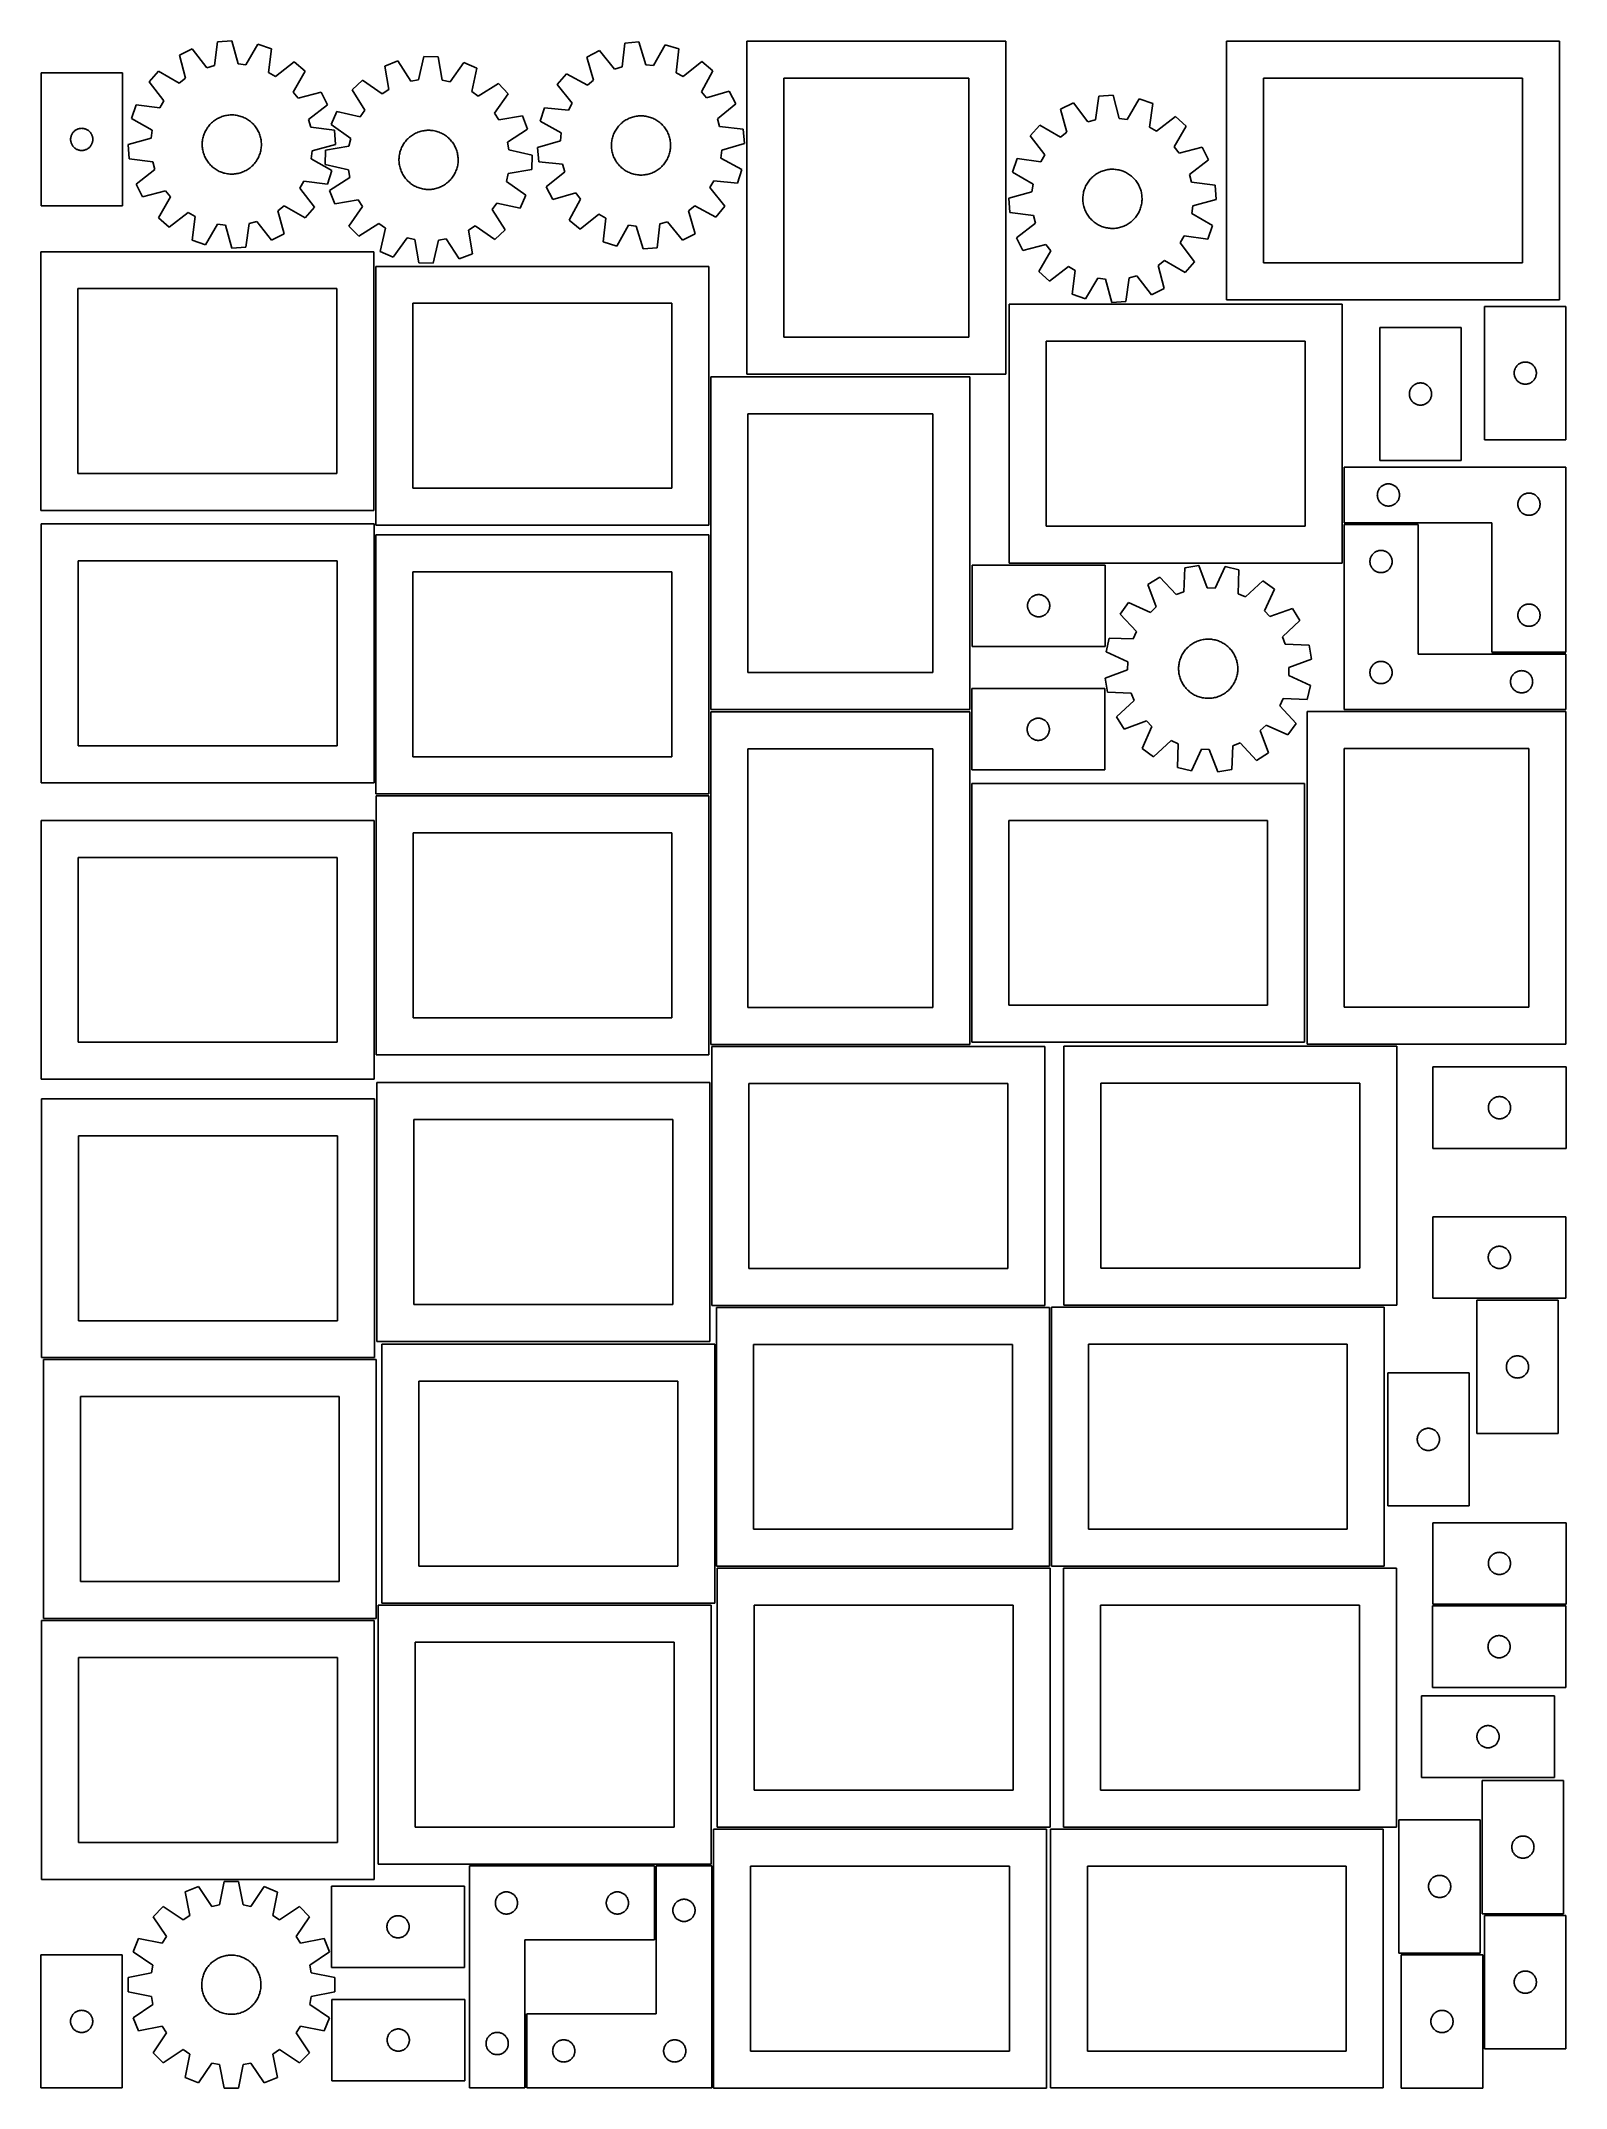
# Model space of a CAD drawing. Header units: millimetres. Extents: x 7 to 1243, y 7 to 1667.
import ezdxf

# ---------------------------------------------------------------- set-up
doc = ezdxf.new("R2010")
doc.units = ezdxf.units.MM
doc.layers.add('COMMON', color=5, linetype='CONTINUOUS', true_color=0x0000ff)
doc.layers.add('CUT', color=7, linetype='CONTINUOUS', true_color=0x000000)

msp = doc.modelspace()

# ---------------------------------------------------------------- linework, layer by layer
at = {"layer": 'COMMON'}
for p, q in [((1123.414568, 1275.39311), (1063.414568, 1275.39311)), ((1243.414568, 1170.39311), (1183.414568, 1170.39311)), ((504.808546, 186.642358), (504.808546, 126.642358)), ((399.808546, 66.642358), (399.808546, 6.642358))]:
    msp.add_line(p, q, dxfattribs=at)
at = {"layer": 'CUT'}
for p, q in [((129.160018, 1660.499337), (118.829723, 1655.364118)), ((141.057191, 1645.205557), (129.160018, 1660.499337)), ((149.796918, 1666.099335), (147.262608, 1646.88945)), ((161.306029, 1666.890425), (149.796918, 1666.099335)), ((166.444908, 1648.207964), (161.306029, 1666.890425)), ((182.515065, 1664.166749), (172.822363, 1647.388968)), ((193.450835, 1660.493275), (182.515065, 1664.166749)), ((191.049071, 1641.266368), (193.450835, 1660.493275)), ((480.063574, 1665.096451), (477.91382, 1645.839738)), ((491.554569, 1666.117477), (480.063574, 1665.096451)), ((497.065926, 1647.541488), (491.554569, 1666.117477)), ((512.813819, 1663.818363), (503.45848, 1646.850155)), ((523.820844, 1660.364254), (512.813819, 1663.818363)), ((579.069597, 1666.712669), (579.069597, 1396.712669)), ((789.069597, 1666.712669), (579.069597, 1666.712669)), ((789.069597, 1396.712669), (789.069597, 1666.712669)), ((1238.133072, 1666.8284), (968.133072, 1666.8284)), ((968.133072, 1666.8284), (968.133072, 1456.8284)), ((1238.133072, 1456.8284), (1238.133072, 1666.8284)), ((118.829723, 1655.364118), (123.839631, 1636.64666)), ((147.262608, 1646.88945), (141.057191, 1645.205557)), ((172.822363, 1647.388968), (166.444908, 1648.207964)), ((212.003123, 1649.86058), (196.627655, 1638.069168)), ((220.700679, 1642.281795), (212.003123, 1649.86058)), ((296.071606, 1650.681883), (285.311239, 1646.522561)), ((285.311239, 1646.522561), (288.571271, 1627.42244)), ((306.505636, 1634.354806), (296.071606, 1650.681883)), ((317.137459, 1654.352233), (312.840036, 1635.458463)), ((328.670446, 1654.077132), (317.137459, 1654.352233)), ((332.06213, 1634.999949), (328.670446, 1654.077132)), ((349.537338, 1649.406541), (338.336704, 1633.595525)), ((360.087151, 1644.738897), (349.537338, 1649.406541)), ((355.920137, 1625.815937), (360.087151, 1644.738897)), ((459.542756, 1659.084993), (449.31719, 1653.744275)), ((449.31719, 1653.744275), (454.700301, 1635.130717)), ((471.743309, 1644.032122), (459.542756, 1659.084993)), ((477.91382, 1645.839738), (471.743309, 1644.032122)), ((503.45848, 1646.850155), (497.065926, 1647.541488)), ((521.80395, 1641.093173), (523.820844, 1660.364254)), ((542.581996, 1650.104587), (527.445339, 1638.00814)), ((551.429331, 1642.7012), (542.581996, 1650.104587)), ((72.589567, 1641.024202), (6.589567, 1641.024202)), ((6.589567, 1641.024202), (6.589567, 1533.024202)), ((72.589567, 1533.024202), (72.589567, 1641.024202)), ((101.90674, 1642.292995), (94.327955, 1633.595439)), ((94.327955, 1633.595439), (106.119367, 1618.219971)), ((118.750971, 1632.716236), (101.90674, 1642.292995)), ((123.839631, 1636.64666), (118.750971, 1632.716236)), ((196.627655, 1638.069168), (191.049071, 1641.266368)), ((211.12392, 1625.437564), (220.700679, 1642.281795)), ((267.253511, 1635.070046), (258.903932, 1627.109519)), ((283.141399, 1623.978724), (267.253511, 1635.070046)), ((288.571271, 1627.42244), (283.141399, 1623.978724)), ((312.840036, 1635.458463), (306.505636, 1634.354806)), ((338.336704, 1633.595525), (332.06213, 1634.999949)), ((377.578288, 1632.43842), (361.179638, 1622.117243)), ((385.538815, 1624.08884), (377.578288, 1632.43842)), ((432.658911, 1640.337434), (425.255525, 1631.490099)), ((425.255525, 1631.490099), (437.351971, 1616.353442)), ((449.691237, 1631.099344), (432.658911, 1640.337434)), ((454.700301, 1635.130717), (449.691237, 1631.099344)), ((527.445339, 1638.00814), (521.80395, 1641.093173)), ((542.191241, 1625.668875), (551.429331, 1642.7012)), ((609.069597, 1636.712669), (609.069597, 1426.712669)), ((759.069597, 1636.712669), (609.069597, 1636.712669)), ((759.069597, 1426.712669), (759.069597, 1636.712669)), ((1208.133072, 1636.8284), (998.133072, 1636.8284)), ((998.133072, 1636.8284), (998.133072, 1486.8284)), ((1208.133072, 1486.8284), (1208.133072, 1636.8284)), ((83.69526, 1615.04315), (80.021786, 1604.107381)), ((102.922167, 1612.641387), (83.69526, 1615.04315)), ((106.119367, 1618.219971), (102.922167, 1612.641387)), ((215.054344, 1620.348905), (211.12392, 1625.437564)), ((233.771803, 1625.358813), (215.054344, 1620.348905)), ((223.613241, 1603.131344), (238.907021, 1615.028517)), ((238.907021, 1615.028517), (233.771803, 1625.358813)), ((258.903932, 1627.109519), (269.225109, 1610.710869)), ((269.225109, 1610.710869), (265.526414, 1605.451369)), ((361.179638, 1622.117243), (355.920137, 1625.815937)), ((374.447493, 1608.200952), (385.538815, 1624.08884)), ((414.995858, 1612.728947), (411.541749, 1601.721922)), ((434.266939, 1610.712054), (414.995858, 1612.728947)), ((437.351971, 1616.353442), (434.266939, 1610.712054)), ((546.222614, 1620.659811), (542.191241, 1625.668875)), ((564.836171, 1626.042922), (546.222614, 1620.659811)), ((555.124019, 1603.616803), (570.17689, 1615.817356)), ((570.17689, 1615.817356), (564.836171, 1626.042922)), ((843.925719, 1616.642598), (833.563591, 1611.57192)), ((833.563591, 1611.57192), (838.456642, 1592.823574)), ((855.727258, 1601.274901), (843.925719, 1616.642598)), ((864.59715, 1622.113754), (861.943058, 1602.920052)), ((876.110972, 1622.833036), (864.59715, 1622.113754)), ((881.13321, 1604.118882), (876.110972, 1622.833036)), ((897.302605, 1619.977111), (887.505432, 1603.260119)), ((908.215247, 1616.235491), (897.302605, 1619.977111)), ((905.693593, 1597.023941), (908.215247, 1616.235491)), ((33.655455, 1593.79076), (34.110715, 1594.164382)), ((34.110715, 1594.164382), (34.589435, 1594.507429)), ((34.589435, 1594.507429), (35.089567, 1594.818431)), ((35.089567, 1594.818431), (35.608969, 1595.096057)), ((35.608969, 1595.096057), (36.145417, 1595.339118)), ((36.145417, 1595.339118), (36.696612, 1595.546573)), ((36.696612, 1595.546573), (37.260196, 1595.717534)), ((37.260196, 1595.717534), (37.833755, 1595.85127)), ((37.833755, 1595.85127), (38.414832, 1595.947206)), ((38.414832, 1595.947206), (39.000939, 1596.004932)), ((39.000939, 1596.004932), (39.589567, 1596.024202)), ((39.589567, 1596.024202), (40.178196, 1596.004932)), ((40.178196, 1596.004932), (40.764303, 1595.947206)), ((40.764303, 1595.947206), (41.34538, 1595.85127)), ((41.34538, 1595.85127), (41.918939, 1595.717534)), ((41.918939, 1595.717534), (42.482523, 1595.546573)), ((42.482523, 1595.546573), (43.033718, 1595.339118)), ((43.033718, 1595.339118), (43.570166, 1595.096057)), ((43.570166, 1595.096057), (44.089567, 1594.818431)), ((44.089567, 1594.818431), (44.5897, 1594.507429)), ((44.5897, 1594.507429), (45.06842, 1594.164382)), ((45.06842, 1594.164382), (45.52368, 1593.79076)), ((80.021786, 1604.107381), (96.799567, 1594.414679)), ((96.799567, 1594.414679), (95.980571, 1588.037223)), ((139.750754, 1593.45979), (140.199795, 1594.32988)), ((140.199795, 1594.32988), (140.683953, 1595.180931)), ((140.683953, 1595.180931), (141.20242, 1596.011525)), ((141.20242, 1596.011525), (141.754335, 1596.82028)), ((141.754335, 1596.82028), (142.338778, 1597.605851)), ((142.338778, 1597.605851), (142.954777, 1598.366929)), ((142.954777, 1598.366929), (143.601307, 1599.102248)), ((143.601307, 1599.102248), (144.277292, 1599.810584)), ((144.277292, 1599.810584), (144.981606, 1600.490758)), ((144.981606, 1600.490758), (145.713077, 1601.141638)), ((145.713077, 1601.141638), (146.470488, 1601.762141)), ((146.470488, 1601.762141), (147.252579, 1602.351234)), ((147.252579, 1602.351234), (148.058046, 1602.907936)), ((148.058046, 1602.907936), (148.88555, 1603.431321)), ((148.88555, 1603.431321), (149.733714, 1603.920517)), ((149.733714, 1603.920517), (150.601126, 1604.374711)), ((150.601126, 1604.374711), (151.486342, 1604.793147)), ((151.486342, 1604.793147), (152.387888, 1605.175128)), ((152.387888, 1605.175128), (153.304265, 1605.520018)), ((153.304265, 1605.520018), (154.233946, 1605.827243)), ((154.233946, 1605.827243), (155.175385, 1606.096292)), ((155.175385, 1606.096292), (156.127015, 1606.326717)), ((156.127015, 1606.326717), (157.087252, 1606.518135)), ((157.087252, 1606.518135), (158.054497, 1606.670227)), ((158.054497, 1606.670227), (159.027141, 1606.78274)), ((159.027141, 1606.78274), (160.003564, 1606.855487)), ((160.003564, 1606.855487), (160.982143, 1606.888346)), ((160.982143, 1606.888346), (161.961247, 1606.881262)), ((161.961247, 1606.881262), (162.939247, 1606.834249)), ((162.939247, 1606.834249), (163.914516, 1606.747383)), ((163.914516, 1606.747383), (164.88543, 1606.62081)), ((164.88543, 1606.62081), (165.850374, 1606.45474)), ((165.850374, 1606.45474), (166.80774, 1606.249449)), ((166.80774, 1606.249449), (167.755937, 1606.00528)), ((167.755937, 1606.00528), (168.693385, 1605.722638)), ((168.693385, 1605.722638), (169.618524, 1605.401994)), ((169.618524, 1605.401994), (170.529815, 1605.043882)), ((170.529815, 1605.043882), (171.42574, 1604.648898)), ((171.42574, 1604.648898), (172.304809, 1604.217698)), ((172.304809, 1604.217698), (173.165559, 1603.751002)), ((173.165559, 1603.751002), (174.006556, 1603.249585)), ((174.006556, 1603.249585), (174.826402, 1602.714283)), ((174.826402, 1602.714283), (175.623731, 1602.145986)), ((175.623731, 1602.145986), (176.397216, 1601.545639)), ((176.397216, 1601.545639), (177.14557, 1600.914243)), ((177.14557, 1600.914243), (177.867548, 1600.252848)), ((177.867548, 1600.252848), (178.561947, 1599.562555)), ((178.561947, 1599.562555), (179.227613, 1598.844513)), ((179.227613, 1598.844513), (179.863437, 1598.099917)), ((179.863437, 1598.099917), (180.46836, 1597.330006)), ((180.46836, 1597.330006), (181.041377, 1596.536062)), ((181.041377, 1596.536062), (181.581533, 1595.719407)), ((181.581533, 1595.719407), (182.087929, 1594.881398)), ((182.087929, 1594.881398), (182.559723, 1594.023432)), ((182.559723, 1594.023432), (182.996128, 1593.146936)), ((225.297134, 1596.925928), (223.613241, 1603.131344)), ((244.507019, 1594.391618), (225.297134, 1596.925928)), ((246.603454, 1609.618383), (241.935811, 1599.068569)), ((241.935811, 1599.068569), (257.746827, 1587.867935)), ((245.29811, 1582.882506), (244.507019, 1594.391618)), ((265.526414, 1605.451369), (246.603454, 1609.618383)), ((315.989687, 1593.927943), (316.951949, 1594.108905)), ((316.951949, 1594.108905), (317.920791, 1594.250467)), ((317.920791, 1594.250467), (318.894601, 1594.352394)), ((318.894601, 1594.352394), (319.871758, 1594.414516)), ((319.871758, 1594.414516), (320.850636, 1594.436729)), ((320.850636, 1594.436729), (321.829605, 1594.418996)), ((321.829605, 1594.418996), (322.807036, 1594.361348)), ((322.807036, 1594.361348), (323.781303, 1594.263879)), ((323.781303, 1594.263879), (324.750783, 1594.126753)), ((324.750783, 1594.126753), (325.713863, 1593.950197)), ((377.891209, 1602.77108), (374.447493, 1608.200952)), ((396.991329, 1606.031113), (377.891209, 1602.77108)), ((384.823575, 1584.836716), (401.150652, 1595.270745)), ((401.150652, 1595.270745), (396.991329, 1606.031113)), ((411.541749, 1601.721922), (428.509956, 1592.366583)), ((472.250204, 1593.796689), (472.743361, 1594.642557)), ((472.743361, 1594.642557), (473.270608, 1595.467606)), ((473.270608, 1595.467606), (473.83107, 1596.270462)), ((473.83107, 1596.270462), (474.423812, 1597.04979)), ((474.423812, 1597.04979), (475.047849, 1597.804292)), ((475.047849, 1597.804292), (475.702141, 1598.532712)), ((475.702141, 1598.532712), (476.385601, 1599.233839)), ((476.385601, 1599.233839), (477.097089, 1599.906505)), ((477.097089, 1599.906505), (477.835422, 1600.54959)), ((477.835422, 1600.54959), (478.599372, 1601.162025)), ((478.599372, 1601.162025), (479.387666, 1601.742789)), ((479.387666, 1601.742789), (480.198993, 1602.290917)), ((480.198993, 1602.290917), (481.032002, 1602.805496)), ((481.032002, 1602.805496), (481.885306, 1603.285669)), ((481.885306, 1603.285669), (482.757486, 1603.730638)), ((482.757486, 1603.730638), (483.64709, 1604.139661)), ((483.64709, 1604.139661), (484.552637, 1604.512059)), ((484.552637, 1604.512059), (485.47262, 1604.84721)), ((485.47262, 1604.84721), (486.405508, 1605.144558)), ((486.405508, 1605.144558), (487.349748, 1605.403607)), ((487.349748, 1605.403607), (488.303768, 1605.623926)), ((488.303768, 1605.623926), (489.265981, 1605.805149)), ((489.265981, 1605.805149), (490.234784, 1605.946974)), ((490.234784, 1605.946974), (491.208567, 1606.049164)), ((491.208567, 1606.049164), (492.185707, 1606.111551)), ((492.185707, 1606.111551), (493.164579, 1606.134029)), ((493.164579, 1606.134029), (494.143553, 1606.116562)), ((494.143553, 1606.116562), (495.121, 1606.059178)), ((495.121, 1606.059178), (496.095292, 1605.961973)), ((496.095292, 1605.961973), (497.06481, 1605.825109)), ((497.06481, 1605.825109), (498.027937, 1605.648814)), ((498.027937, 1605.648814), (498.983073, 1605.433381)), ((498.983073, 1605.433381), (499.928626, 1605.179169)), ((499.928626, 1605.179169), (500.863024, 1604.8866)), ((500.863024, 1604.8866), (501.78471, 1604.556162)), ((501.78471, 1604.556162), (502.692152, 1604.188405)), ((502.692152, 1604.188405), (503.583838, 1603.783941)), ((503.583838, 1603.783941), (504.458284, 1603.343443)), ((504.458284, 1603.343443), (505.314035, 1602.867643)), ((505.314035, 1602.867643), (506.149667, 1602.357335)), ((506.149667, 1602.357335), (506.963789, 1601.813367)), ((506.963789, 1601.813367), (507.755045, 1601.236646)), ((507.755045, 1601.236646), (508.52212, 1600.628129)), ((508.52212, 1600.628129), (509.263735, 1599.988832)), ((509.263735, 1599.988832), (509.978658, 1599.319817)), ((509.978658, 1599.319817), (510.665697, 1598.622198)), ((510.665697, 1598.622198), (511.32371, 1597.897136)), ((511.32371, 1597.897136), (511.9516, 1597.145838)), ((511.9516, 1597.145838), (512.548324, 1596.369555)), ((512.548324, 1596.369555), (513.112888, 1595.569578)), ((513.112888, 1595.569578), (513.644352, 1594.747239)), ((513.644352, 1594.747239), (514.141831, 1593.903907)), ((556.931635, 1597.446292), (555.124019, 1603.616803)), ((576.188348, 1595.296538), (556.931635, 1597.446292)), ((577.209373, 1583.805542), (576.188348, 1595.296538)), ((816.5594, 1598.606616), (808.926507, 1589.956505)), ((833.343564, 1588.924969), (816.5594, 1598.606616)), ((861.943058, 1602.920052), (855.727258, 1601.274901)), ((887.505432, 1603.260119), (881.13321, 1604.118882)), ((911.252124, 1593.792003), (905.693593, 1597.023941)), ((926.700847, 1605.487274), (911.252124, 1593.792003)), ((925.669311, 1581.070218), (935.350958, 1597.854381)), ((935.350958, 1597.854381), (926.700847, 1605.487274)), ((30.589567, 1587.024202), (30.608837, 1587.61283)), ((30.608837, 1586.435574), (30.589567, 1587.024202)), ((30.608837, 1587.61283), (30.666564, 1588.198938)), ((30.666564, 1585.849466), (30.608837, 1586.435574)), ((30.666564, 1588.198938), (30.7625, 1588.780015)), ((30.7625, 1585.268389), (30.666564, 1585.849466)), ((30.7625, 1588.780015), (30.896235, 1589.353573)), ((30.896235, 1584.694831), (30.7625, 1585.268389)), ((30.896235, 1589.353573), (31.067196, 1589.917157)), ((31.067196, 1584.131247), (30.896235, 1584.694831)), ((31.067196, 1589.917157), (31.274652, 1590.468353)), ((31.274652, 1583.580051), (31.067196, 1584.131247)), ((31.274652, 1590.468353), (31.517713, 1591.0048)), ((31.517713, 1583.043604), (31.274652, 1583.580051)), ((31.517713, 1591.0048), (31.795339, 1591.524202)), ((31.795339, 1582.524202), (31.517713, 1583.043604)), ((31.795339, 1591.524202), (32.106341, 1592.024334)), ((32.106341, 1582.02407), (31.795339, 1582.524202)), ((32.106341, 1592.024334), (32.449387, 1592.503055)), ((32.449387, 1581.545349), (32.106341, 1582.02407)), ((32.449387, 1592.503055), (32.823009, 1592.958314)), ((32.823009, 1581.09009), (32.449387, 1581.545349)), ((32.823009, 1592.958314), (33.225606, 1593.388163)), ((33.225606, 1580.660241), (32.823009, 1581.09009)), ((33.225606, 1593.388163), (33.655455, 1593.79076)), ((33.655455, 1580.257644), (33.225606, 1580.660241)), ((34.110715, 1579.884022), (33.655455, 1580.257644)), ((34.589435, 1579.540976), (34.110715, 1579.884022)), ((35.089567, 1579.229973), (34.589435, 1579.540976)), ((35.608969, 1578.952347), (35.089567, 1579.229973)), ((36.145417, 1578.709286), (35.608969, 1578.952347)), ((36.696612, 1578.501831), (36.145417, 1578.709286)), ((37.260196, 1578.33087), (36.696612, 1578.501831)), ((37.833755, 1578.197135), (37.260196, 1578.33087)), ((38.414832, 1578.101198), (37.833755, 1578.197135)), ((39.000939, 1578.043472), (38.414832, 1578.101198)), ((39.589567, 1578.024202), (39.000939, 1578.043472)), ((40.178196, 1578.043472), (39.589567, 1578.024202)), ((40.764303, 1578.101198), (40.178196, 1578.043472)), ((41.34538, 1578.197135), (40.764303, 1578.101198)), ((41.918939, 1578.33087), (41.34538, 1578.197135)), ((42.482523, 1578.501831), (41.918939, 1578.33087)), ((43.033718, 1578.709286), (42.482523, 1578.501831)), ((43.570166, 1578.952347), (43.033718, 1578.709286)), ((44.089567, 1579.229973), (43.570166, 1578.952347)), ((44.5897, 1579.540976), (44.089567, 1579.229973)), ((45.06842, 1579.884022), (44.5897, 1579.540976)), ((45.52368, 1580.257644), (45.06842, 1579.884022)), ((45.52368, 1593.79076), (45.953529, 1593.388163)), ((45.953529, 1580.660241), (45.52368, 1580.257644)), ((45.953529, 1593.388163), (46.356126, 1592.958314)), ((46.356126, 1581.09009), (45.953529, 1580.660241)), ((46.356126, 1592.958314), (46.729748, 1592.503055)), ((46.729748, 1581.545349), (46.356126, 1581.09009)), ((46.729748, 1592.503055), (47.072794, 1592.024334)), ((47.072794, 1582.02407), (46.729748, 1581.545349)), ((47.072794, 1592.024334), (47.383796, 1591.524202)), ((47.383796, 1582.524202), (47.072794, 1582.02407)), ((47.383796, 1591.524202), (47.661422, 1591.0048)), ((47.661422, 1583.043604), (47.383796, 1582.524202)), ((47.661422, 1591.0048), (47.904483, 1590.468353)), ((47.904483, 1583.580051), (47.661422, 1583.043604)), ((47.904483, 1590.468353), (48.111939, 1589.917157)), ((48.111939, 1584.131247), (47.904483, 1583.580051)), ((48.111939, 1589.917157), (48.2829, 1589.353573)), ((48.2829, 1584.694831), (48.111939, 1584.131247)), ((48.2829, 1589.353573), (48.416635, 1588.780015)), ((48.416635, 1585.268389), (48.2829, 1584.694831)), ((48.416635, 1588.780015), (48.512571, 1588.198938)), ((48.512571, 1585.849466), (48.416635, 1585.268389)), ((48.512571, 1588.198938), (48.570298, 1587.61283)), ((48.570298, 1586.435574), (48.512571, 1585.849466)), ((48.570298, 1587.61283), (48.589567, 1587.024202)), ((48.589567, 1587.024202), (48.570298, 1586.435574)), ((95.980571, 1588.037223), (77.29811, 1582.898345)), ((77.29811, 1582.898345), (78.089201, 1571.389233)), ((137.298738, 1583.064046), (137.325792, 1584.042802)), ((137.311629, 1582.085001), (137.298738, 1583.064046)), ((137.364442, 1581.107297), (137.311629, 1582.085001)), ((137.325792, 1584.042802), (137.392746, 1585.01964)), ((137.457091, 1580.13256), (137.364442, 1581.107297)), ((137.392746, 1585.01964), (137.499487, 1585.992934)), ((137.589421, 1579.162414), (137.457091, 1580.13256)), ((137.499487, 1585.992934), (137.64584, 1586.961065)), ((137.761212, 1578.198473), (137.589421, 1579.162414)), ((137.64584, 1586.961065), (137.831559, 1587.92242)), ((137.972177, 1577.24234), (137.761212, 1578.198473)), ((137.831559, 1587.92242), (138.056335, 1588.875399)), ((138.056335, 1588.875399), (138.319796, 1589.818418)), ((138.319796, 1589.818418), (138.621501, 1590.749905)), ((138.621501, 1590.749905), (138.96095, 1591.668311)), ((138.96095, 1591.668311), (139.337577, 1592.572108)), ((139.337577, 1592.572108), (139.750754, 1593.45979)), ((182.996128, 1593.146936), (183.39642, 1592.253369)), ((183.39642, 1592.253369), (183.759931, 1591.344218)), ((183.759931, 1591.344218), (184.086056, 1590.420997)), ((184.086056, 1590.420997), (184.374253, 1589.485242)), ((184.374253, 1589.485242), (184.624043, 1588.538511)), ((184.764661, 1577.858432), (184.539885, 1576.905452)), ((184.624043, 1588.538511), (184.835008, 1587.582378)), ((184.95038, 1578.819787), (184.764661, 1577.858432)), ((184.835008, 1587.582378), (185.006799, 1586.618437)), ((185.096733, 1579.787917), (184.95038, 1578.819787)), ((185.006799, 1586.618437), (185.139129, 1585.648291)), ((185.203474, 1580.761211), (185.096733, 1579.787917)), ((185.139129, 1585.648291), (185.231778, 1584.673554)), ((185.270428, 1581.738049), (185.203474, 1580.761211)), ((185.231778, 1584.673554), (185.284591, 1583.69585)), ((185.297482, 1582.716805), (185.270428, 1581.738049)), ((185.284591, 1583.69585), (185.297482, 1582.716805)), ((225.796653, 1571.366173), (226.615649, 1577.743628)), ((226.615649, 1577.743628), (245.29811, 1582.882506)), ((237.26522, 1578.201677), (236.990118, 1566.66869)), ((256.342402, 1581.593361), (237.26522, 1578.201677)), ((257.746827, 1587.867935), (256.342402, 1581.593361)), ((297.730259, 1576.674211), (298.003961, 1577.614308)), ((298.003961, 1577.614308), (298.31578, 1578.542459)), ((298.31578, 1578.542459), (298.665198, 1579.457119)), ((298.665198, 1579.457119), (299.051633, 1580.356765)), ((299.051633, 1580.356765), (299.474442, 1581.2399)), ((299.474442, 1581.2399), (299.93292, 1582.105055)), ((299.93292, 1582.105055), (300.426306, 1582.950789)), ((300.426306, 1582.950789), (300.953777, 1583.775695)), ((300.953777, 1583.775695), (301.514456, 1584.578399)), ((301.514456, 1584.578399), (302.107409, 1585.357566)), ((302.107409, 1585.357566), (302.73165, 1586.111899)), ((302.73165, 1586.111899), (303.38614, 1586.840142)), ((303.38614, 1586.840142), (304.069789, 1587.541084)), ((304.069789, 1587.541084), (304.78146, 1588.213557)), ((304.78146, 1588.213557), (305.519967, 1588.856442)), ((305.519967, 1588.856442), (306.284083, 1589.46867)), ((306.284083, 1589.46867), (307.072534, 1590.049221)), ((307.072534, 1590.049221), (307.884009, 1590.597129)), ((307.884009, 1590.597129), (308.717158, 1591.111482)), ((308.717158, 1591.111482), (309.570592, 1591.591425)), ((309.570592, 1591.591425), (310.442893, 1592.036157)), ((310.442893, 1592.036157), (311.332607, 1592.444939)), ((311.332607, 1592.444939), (312.238255, 1592.817091)), ((312.238255, 1592.817091), (313.158329, 1593.151994)), ((313.158329, 1593.151994), (314.091297, 1593.449089)), ((314.091297, 1593.449089), (315.035607, 1593.707882)), ((315.035607, 1593.707882), (315.989687, 1593.927943)), ((325.713863, 1593.950197), (326.66894, 1593.734505)), ((326.66894, 1593.734505), (327.614424, 1593.480036)), ((327.614424, 1593.480036), (328.548743, 1593.187215)), ((328.548743, 1593.187215), (329.47034, 1592.856527)), ((329.47034, 1592.856527), (330.377681, 1592.488524)), ((330.377681, 1592.488524), (331.269258, 1592.083818)), ((331.269258, 1592.083818), (332.143585, 1591.643083)), ((332.143585, 1591.643083), (332.999207, 1591.167052)), ((332.999207, 1591.167052), (333.834701, 1590.656518)), ((333.834701, 1590.656518), (334.648675, 1590.112329)), ((334.648675, 1590.112329), (335.439775, 1589.535393)), ((335.439775, 1589.535393), (336.206685, 1588.926669)), ((336.206685, 1588.926669), (336.948127, 1588.287171)), ((336.948127, 1588.287171), (337.662868, 1587.617962)), ((337.662868, 1587.617962), (338.349719, 1586.920157)), ((338.349719, 1586.920157), (339.007535, 1586.194917)), ((339.007535, 1586.194917), (339.635222, 1585.443449)), ((339.635222, 1585.443449), (340.231735, 1584.667004)), ((340.231735, 1584.667004), (340.796082, 1583.866874)), ((340.796082, 1583.866874), (341.327324, 1583.044391)), ((341.327324, 1583.044391), (341.824575, 1582.200925)), ((341.824575, 1582.200925), (342.287008, 1581.337877)), ((342.287008, 1581.337877), (342.713855, 1580.456686)), ((342.713855, 1580.456686), (343.104403, 1579.558818)), ((343.104403, 1579.558818), (343.458004, 1578.645768)), ((343.458004, 1578.645768), (343.774068, 1577.719054)), ((343.774068, 1577.719054), (344.05207, 1576.780219)), ((385.927231, 1578.502316), (384.823575, 1584.836716)), ((404.821002, 1574.204893), (385.927231, 1578.502316)), ((427.818624, 1585.974029), (409.242635, 1580.462673)), ((409.242635, 1580.462673), (410.263661, 1568.971677)), ((428.509956, 1592.366583), (427.818624, 1585.974029)), ((469.229823, 1582.562258), (469.267257, 1583.540672)), ((469.232329, 1581.583132), (469.229823, 1582.562258)), ((469.274771, 1580.604922), (469.232329, 1581.583132)), ((469.267257, 1583.540672), (469.344567, 1584.516745)), ((469.357076, 1579.629258), (469.274771, 1580.604922)), ((469.344567, 1584.516745), (469.461626, 1585.488852)), ((469.479109, 1578.657763), (469.357076, 1579.629258)), ((469.461626, 1585.488852), (469.618238, 1586.455376)), ((469.640666, 1577.692053), (469.479109, 1578.657763)), ((469.618238, 1586.455376), (469.814142, 1587.414707)), ((469.841479, 1576.733737), (469.640666, 1577.692053)), ((469.814142, 1587.414707), (470.049014, 1588.365249)), ((470.049014, 1588.365249), (470.322461, 1589.305421)), ((470.322461, 1589.305421), (470.634029, 1590.233656)), ((470.634029, 1590.233656), (470.9832, 1591.14841)), ((470.9832, 1591.14841), (471.369391, 1592.048161)), ((471.369391, 1592.048161), (471.79196, 1592.931411)), ((471.79196, 1592.931411), (472.250204, 1593.796689)), ((514.141831, 1593.903907), (514.604499, 1593.040985)), ((514.604499, 1593.040985), (515.031584, 1592.15991)), ((515.031584, 1592.15991), (515.422375, 1591.262147)), ((515.422375, 1591.262147), (515.776223, 1590.349192)), ((515.776223, 1590.349192), (516.092539, 1589.422564)), ((516.092539, 1589.422564), (516.370795, 1588.483805)), ((516.370795, 1588.483805), (516.610529, 1587.534478)), ((516.610529, 1587.534478), (516.811342, 1586.576162)), ((516.833771, 1577.812839), (516.637866, 1576.853508)), ((516.811342, 1586.576162), (516.972899, 1585.610452)), ((516.990383, 1578.779363), (516.833771, 1577.812839)), ((516.972899, 1585.610452), (517.094932, 1584.638957)), ((517.107441, 1579.75147), (516.990383, 1578.779363)), ((517.094932, 1584.638957), (517.177238, 1583.663293)), ((517.184752, 1580.727543), (517.107441, 1579.75147)), ((517.177238, 1583.663293), (517.219679, 1582.685083)), ((517.222185, 1581.705957), (517.184752, 1580.727543)), ((517.219679, 1582.685083), (517.222185, 1581.705957)), ((557.942052, 1571.901632), (558.633384, 1578.294186)), ((558.633384, 1578.294186), (577.209373, 1583.805542)), ((808.926507, 1589.956505), (820.621778, 1574.507782)), ((838.456642, 1592.823574), (833.343564, 1588.924969)), ((929.567916, 1575.957139), (925.669311, 1581.070218)), ((948.316262, 1580.85019), (929.567916, 1575.957139)), ((953.38694, 1570.488063), (948.316262, 1580.85019)), ((78.089201, 1571.389233), (97.299086, 1568.854923)), ((98.982979, 1562.649507), (83.689199, 1550.752334)), ((97.299086, 1568.854923), (98.982979, 1562.649507)), ((138.221967, 1576.295609), (137.972177, 1577.24234)), ((138.510164, 1575.359854), (138.221967, 1576.295609)), ((138.836289, 1574.436633), (138.510164, 1575.359854)), ((139.1998, 1573.527482), (138.836289, 1574.436633)), ((139.600092, 1572.633915), (139.1998, 1573.527482)), ((140.036497, 1571.757419), (139.600092, 1572.633915)), ((140.508291, 1570.899453), (140.036497, 1571.757419)), ((141.014687, 1570.061445), (140.508291, 1570.899453)), ((141.554843, 1569.244789), (141.014687, 1570.061445)), ((142.12786, 1568.450845), (141.554843, 1569.244789)), ((142.732783, 1567.680934), (142.12786, 1568.450845)), ((143.368607, 1566.936338), (142.732783, 1567.680934)), ((144.034272, 1566.218296), (143.368607, 1566.936338)), ((144.728672, 1565.528003), (144.034272, 1566.218296)), ((145.45065, 1564.866608), (144.728672, 1565.528003)), ((146.199004, 1564.235212), (145.45065, 1564.866608)), ((146.972489, 1563.634865), (146.199004, 1564.235212)), ((147.769818, 1563.066568), (146.972489, 1563.634865)), ((148.589664, 1562.531266), (147.769818, 1563.066568)), ((149.430661, 1562.029849), (148.589664, 1562.531266)), ((150.291411, 1561.563153), (149.430661, 1562.029849)), ((151.17048, 1561.131954), (150.291411, 1561.563153)), ((152.066405, 1560.736969), (151.17048, 1561.131954)), ((171.109878, 1560.987704), (170.208332, 1560.605724)), ((171.995094, 1561.40614), (171.109878, 1560.987704)), ((172.862506, 1561.860334), (171.995094, 1561.40614)), ((173.71067, 1562.349531), (172.862506, 1561.860334)), ((174.538174, 1562.872915), (173.71067, 1562.349531)), ((175.343641, 1563.429618), (174.538174, 1562.872915)), ((176.125732, 1564.01871), (175.343641, 1563.429618)), ((176.883143, 1564.639213), (176.125732, 1564.01871)), ((177.614614, 1565.290093), (176.883143, 1564.639213)), ((178.318928, 1565.970267), (177.614614, 1565.290093)), ((178.994913, 1566.678603), (178.318928, 1565.970267)), ((179.641443, 1567.413922), (178.994913, 1566.678603)), ((180.257442, 1568.175), (179.641443, 1567.413922)), ((180.841885, 1568.960571), (180.257442, 1568.175)), ((181.3938, 1569.769326), (180.841885, 1568.960571)), ((181.912267, 1570.599921), (181.3938, 1569.769326)), ((182.396425, 1571.450971), (181.912267, 1570.599921)), ((182.845466, 1572.321061), (182.396425, 1571.450971)), ((183.258643, 1573.208743), (182.845466, 1572.321061)), ((183.63527, 1574.11254), (183.258643, 1573.208743)), ((183.974719, 1575.030946), (183.63527, 1574.11254)), ((184.276424, 1575.962433), (183.974719, 1575.030946)), ((184.539885, 1576.905452), (184.276424, 1575.962433)), ((242.574434, 1561.673471), (225.796653, 1571.366173)), ((236.990118, 1566.66869), (255.883889, 1562.371267)), ((238.90096, 1550.737701), (242.574434, 1561.673471)), ((255.883889, 1562.371267), (256.987546, 1556.036867)), ((296.909496, 1570.871442), (296.947195, 1571.849846)), ((296.911737, 1569.892315), (296.909496, 1570.871442)), ((296.953913, 1568.914094), (296.911737, 1569.892315)), ((296.947195, 1571.849846), (297.024769, 1572.825898)), ((297.035954, 1567.938407), (296.953913, 1568.914094)), ((297.024769, 1572.825898), (297.142091, 1573.797974)), ((297.157724, 1566.966879), (297.035954, 1567.938407)), ((297.142091, 1573.797974), (297.298965, 1574.764455)), ((297.31902, 1566.001126), (297.157724, 1566.966879)), ((297.298965, 1574.764455), (297.49513, 1575.723733)), ((297.519573, 1565.042756), (297.31902, 1566.001126)), ((297.49513, 1575.723733), (297.730259, 1576.674211)), ((297.75905, 1564.093363), (297.519573, 1565.042756)), ((298.037052, 1563.154529), (297.75905, 1564.093363)), ((298.353117, 1562.227815), (298.037052, 1563.154529)), ((298.706717, 1561.314765), (298.353117, 1562.227815)), ((299.097266, 1560.416896), (298.706717, 1561.314765)), ((343.145922, 1561.416464), (342.759487, 1560.516818)), ((343.49534, 1562.331124), (343.145922, 1561.416464)), ((343.807159, 1563.259275), (343.49534, 1562.331124)), ((344.080862, 1564.199372), (343.807159, 1563.259275)), ((344.05207, 1576.780219), (344.291547, 1575.830827)), ((344.315991, 1565.14985), (344.080862, 1564.199372)), ((344.291547, 1575.830827), (344.4921, 1574.872457)), ((344.512155, 1566.109128), (344.315991, 1565.14985)), ((344.4921, 1574.872457), (344.653396, 1573.906704)), ((344.669029, 1567.075609), (344.512155, 1566.109128)), ((344.653396, 1573.906704), (344.775166, 1572.935175)), ((344.786351, 1568.047685), (344.669029, 1567.075609)), ((344.775166, 1572.935175), (344.857207, 1571.959489)), ((344.863926, 1569.023737), (344.786351, 1568.047685)), ((344.857207, 1571.959489), (344.899383, 1570.981268)), ((344.901624, 1570.002141), (344.863926, 1569.023737)), ((344.899383, 1570.981268), (344.901624, 1570.002141)), ((385.468718, 1559.280222), (404.545901, 1562.671906)), ((404.545901, 1562.671906), (404.821002, 1574.204893)), ((410.263661, 1568.971677), (429.520373, 1566.821923)), ((429.520373, 1566.821923), (431.32799, 1560.651412)), ((470.081213, 1575.78441), (469.841479, 1576.733737)), ((470.35947, 1574.845651), (470.081213, 1575.78441)), ((470.675785, 1573.919023), (470.35947, 1574.845651)), ((471.029633, 1573.006068), (470.675785, 1573.919023)), ((471.420425, 1572.108305), (471.029633, 1573.006068)), ((471.84751, 1571.22723), (471.420425, 1572.108305)), ((472.310177, 1570.364308), (471.84751, 1571.22723)), ((472.807657, 1569.520976), (472.310177, 1570.364308)), ((473.339121, 1568.698637), (472.807657, 1569.520976)), ((473.903684, 1567.89866), (473.339121, 1568.698637)), ((474.500408, 1567.122377), (473.903684, 1567.89866)), ((475.128299, 1566.371079), (474.500408, 1567.122377)), ((475.786311, 1565.646017), (475.128299, 1566.371079)), ((476.473351, 1564.948398), (475.786311, 1565.646017)), ((477.188273, 1564.279383), (476.473351, 1564.948398)), ((477.929888, 1563.640086), (477.188273, 1564.279383)), ((478.696963, 1563.031569), (477.929888, 1563.640086)), ((479.488219, 1562.454848), (478.696963, 1563.031569)), ((480.302341, 1561.91088), (479.488219, 1562.454848)), ((481.137973, 1561.400572), (480.302341, 1561.91088)), ((481.993724, 1560.924772), (481.137973, 1561.400572)), ((482.868171, 1560.484274), (481.993724, 1560.924772)), ((504.566702, 1560.982546), (503.694522, 1560.537577)), ((505.420007, 1561.462719), (504.566702, 1560.982546)), ((506.253015, 1561.977298), (505.420007, 1561.462719)), ((507.064342, 1562.525426), (506.253015, 1561.977298)), ((507.852636, 1563.10619), (507.064342, 1562.525426)), ((508.616586, 1563.718625), (507.852636, 1563.10619)), ((509.354919, 1564.36171), (508.616586, 1563.718625)), ((510.066408, 1565.034376), (509.354919, 1564.36171)), ((510.749867, 1565.735503), (510.066408, 1565.034376)), ((511.40416, 1566.463923), (510.749867, 1565.735503)), ((512.028196, 1567.218425), (511.40416, 1566.463923)), ((512.620939, 1567.997753), (512.028196, 1567.218425)), ((513.1814, 1568.800609), (512.620939, 1567.997753)), ((513.708648, 1569.625658), (513.1814, 1568.800609)), ((514.201804, 1570.471526), (513.708648, 1569.625658)), ((514.660048, 1571.336804), (514.201804, 1570.471526)), ((515.082618, 1572.220054), (514.660048, 1571.336804)), ((515.468809, 1573.119805), (515.082618, 1572.220054)), ((515.817979, 1574.034559), (515.468809, 1573.119805)), ((516.129547, 1574.962794), (515.817979, 1574.034559)), ((516.402994, 1575.902966), (516.129547, 1574.962794)), ((516.637866, 1576.853508), (516.402994, 1575.902966)), ((574.910259, 1562.546293), (557.942052, 1571.901632)), ((571.45615, 1551.539268), (574.910259, 1562.546293)), ((798.17829, 1571.470905), (794.43667, 1560.558263)), ((817.389841, 1568.949251), (798.17829, 1571.470905)), ((820.621778, 1574.507782), (817.389841, 1568.949251)), ((865.347251, 1560.544396), (866.241273, 1560.943671)), ((866.241273, 1560.943671), (867.150837, 1561.306147)), ((867.150837, 1561.306147), (868.074429, 1561.631221)), ((868.074429, 1561.631221), (869.010511, 1561.918353)), ((869.010511, 1561.918353), (869.957526, 1562.167065)), ((869.957526, 1562.167065), (870.913898, 1562.376942)), ((870.913898, 1562.376942), (871.878034, 1562.547636)), ((871.878034, 1562.547636), (872.84833, 1562.678862)), ((872.84833, 1562.678862), (873.823172, 1562.770401)), ((873.823172, 1562.770401), (874.800936, 1562.822102)), ((874.800936, 1562.822102), (875.779995, 1562.833879)), ((875.779995, 1562.833879), (876.758719, 1562.805711)), ((876.758719, 1562.805711), (877.73548, 1562.737646)), ((877.73548, 1562.737646), (878.708652, 1562.629796)), ((878.708652, 1562.629796), (879.676615, 1562.482342)), ((879.676615, 1562.482342), (880.637758, 1562.295529)), ((880.637758, 1562.295529), (881.590482, 1562.069668)), ((881.590482, 1562.069668), (882.5332, 1561.805135)), ((882.5332, 1561.805135), (883.464343, 1561.502369)), ((883.464343, 1561.502369), (884.382363, 1561.161876)), ((884.382363, 1561.161876), (885.28573, 1560.784221)), ((885.28573, 1560.784221), (886.172941, 1560.370033)), ((938.019243, 1558.686523), (953.38694, 1570.488063)), ((83.689199, 1550.752334), (88.824417, 1540.422039)), ((88.824417, 1540.422039), (107.541876, 1545.431946)), ((107.541876, 1545.431946), (111.4723, 1540.343287)), ((152.977696, 1560.378857), (152.066405, 1560.736969)), ((153.902835, 1560.058213), (152.977696, 1560.378857)), ((154.840283, 1559.775572), (153.902835, 1560.058213)), ((155.78848, 1559.531402), (154.840283, 1559.775572)), ((156.745846, 1559.326112), (155.78848, 1559.531402)), ((157.71079, 1559.160041), (156.745846, 1559.326112)), ((158.681704, 1559.033468), (157.71079, 1559.160041)), ((159.656973, 1558.946602), (158.681704, 1559.033468)), ((160.634973, 1558.899589), (159.656973, 1558.946602)), ((161.614077, 1558.892506), (160.634973, 1558.899589)), ((162.592656, 1558.925365), (161.614077, 1558.892506)), ((163.569079, 1558.998111), (162.592656, 1558.925365)), ((164.541723, 1559.110624), (163.569079, 1558.998111)), ((165.508968, 1559.262716), (164.541723, 1559.110624)), ((166.469205, 1559.454134), (165.508968, 1559.262716)), ((167.420835, 1559.684559), (166.469205, 1559.454134)), ((168.362274, 1559.953608), (167.420835, 1559.684559)), ((169.291955, 1560.260834), (168.362274, 1559.953608)), ((170.208332, 1560.605724), (169.291955, 1560.260834)), ((216.476853, 1547.56088), (219.674053, 1553.139464)), ((228.268265, 1532.185412), (216.476853, 1547.56088)), ((219.674053, 1553.139464), (238.90096, 1550.737701)), ((256.987546, 1556.036867), (240.660469, 1545.602838)), ((240.660469, 1545.602838), (244.819791, 1534.84247)), ((299.524112, 1559.535706), (299.097266, 1560.416896)), ((299.986546, 1558.672658), (299.524112, 1559.535706)), ((300.483797, 1557.829191), (299.986546, 1558.672658)), ((301.015038, 1557.006709), (300.483797, 1557.829191)), ((301.579385, 1556.206579), (301.015038, 1557.006709)), ((302.175898, 1555.430134), (301.579385, 1556.206579)), ((302.803586, 1554.678666), (302.175898, 1555.430134)), ((303.461402, 1553.953426), (302.803586, 1554.678666)), ((304.148252, 1553.255621), (303.461402, 1553.953426)), ((304.862993, 1552.586412), (304.148252, 1553.255621)), ((305.604435, 1551.946914), (304.862993, 1552.586412)), ((306.371345, 1551.33819), (305.604435, 1551.946914)), ((307.162445, 1550.761254), (306.371345, 1551.33819)), ((307.97642, 1550.217065), (307.162445, 1550.761254)), ((308.811913, 1549.706531), (307.97642, 1550.217065)), ((309.667536, 1549.2305), (308.811913, 1549.706531)), ((310.541863, 1548.789765), (309.667536, 1549.2305)), ((311.433439, 1548.385059), (310.541863, 1548.789765)), ((312.340781, 1548.017056), (311.433439, 1548.385059)), ((313.262378, 1547.686368), (312.340781, 1548.017056)), ((314.196696, 1547.393546), (313.262378, 1547.686368)), ((315.14218, 1547.139078), (314.196696, 1547.393546)), ((316.097257, 1546.923386), (315.14218, 1547.139078)), ((317.060337, 1546.74683), (316.097257, 1546.923386)), ((318.029817, 1546.609704), (317.060337, 1546.74683)), ((319.004084, 1546.512235), (318.029817, 1546.609704)), ((319.981515, 1546.454587), (319.004084, 1546.512235)), ((320.960484, 1546.436854), (319.981515, 1546.454587)), ((321.939362, 1546.459067), (320.960484, 1546.436854)), ((322.916519, 1546.521189), (321.939362, 1546.459067)), ((323.890329, 1546.623116), (322.916519, 1546.521189)), ((324.859172, 1546.764678), (323.890329, 1546.623116)), ((325.821433, 1546.94564), (324.859172, 1546.764678)), ((326.775513, 1547.165701), (325.821433, 1546.94564)), ((327.719823, 1547.424494), (326.775513, 1547.165701)), ((328.652791, 1547.721589), (327.719823, 1547.424494)), ((329.572865, 1548.056492), (328.652791, 1547.721589)), ((330.478513, 1548.428644), (329.572865, 1548.056492)), ((331.368228, 1548.837426), (330.478513, 1548.428644)), ((332.240528, 1549.282158), (331.368228, 1548.837426)), ((333.093963, 1549.762101), (332.240528, 1549.282158)), ((333.927111, 1550.276454), (333.093963, 1549.762101)), ((334.738586, 1550.824362), (333.927111, 1550.276454)), ((335.527038, 1551.404913), (334.738586, 1550.824362)), ((336.291153, 1552.017141), (335.527038, 1551.404913)), ((337.029661, 1552.660026), (336.291153, 1552.017141)), ((337.741331, 1553.332499), (337.029661, 1552.660026)), ((338.42498, 1554.033441), (337.741331, 1553.332499)), ((339.07947, 1554.761684), (338.42498, 1554.033441)), ((339.703711, 1555.516017), (339.07947, 1554.761684)), ((340.296665, 1556.295184), (339.703711, 1555.516017)), ((340.857344, 1557.097888), (340.296665, 1556.295184)), ((341.384815, 1557.922794), (340.857344, 1557.097888)), ((341.8782, 1558.768528), (341.384815, 1557.922794)), ((342.336679, 1559.633683), (341.8782, 1558.768528)), ((342.759487, 1560.516818), (342.336679, 1559.633683)), ((384.064294, 1553.005648), (385.468718, 1559.280222)), ((399.87531, 1541.805014), (384.064294, 1553.005648)), ((431.32799, 1560.651412), (416.275119, 1548.450859)), ((416.275119, 1548.450859), (421.615837, 1538.225293)), ((483.759857, 1560.07981), (482.868171, 1560.484274)), ((484.667298, 1559.712053), (483.759857, 1560.07981)), ((485.588984, 1559.381615), (484.667298, 1559.712053)), ((486.523382, 1559.089046), (485.588984, 1559.381615)), ((487.468935, 1558.834834), (486.523382, 1559.089046)), ((488.424071, 1558.619401), (487.468935, 1558.834834)), ((489.387199, 1558.443106), (488.424071, 1558.619401)), ((490.356716, 1558.306242), (489.387199, 1558.443106)), ((491.331009, 1558.209037), (490.356716, 1558.306242)), ((492.308455, 1558.151653), (491.331009, 1558.209037)), ((493.287429, 1558.134186), (492.308455, 1558.151653)), ((494.266301, 1558.156664), (493.287429, 1558.134186)), ((495.243441, 1558.219051), (494.266301, 1558.156664)), ((496.217224, 1558.321241), (495.243441, 1558.219051)), ((497.186028, 1558.463066), (496.217224, 1558.321241)), ((498.148241, 1558.644289), (497.186028, 1558.463066)), ((499.102261, 1558.864608), (498.148241, 1558.644289)), ((500.0465, 1559.123657), (499.102261, 1558.864608)), ((500.979388, 1559.421005), (500.0465, 1559.123657)), ((501.899371, 1559.756156), (500.979388, 1559.421005)), ((502.804918, 1560.128554), (501.899371, 1559.756156)), ((503.694522, 1560.537577), (502.804918, 1560.128554)), ((549.100037, 1547.914773), (552.18507, 1553.556161)), ((561.196483, 1532.778116), (549.100037, 1547.914773)), ((552.18507, 1553.556161), (571.45615, 1551.539268)), ((810.294899, 1544.388868), (791.580746, 1539.36663)), ((794.43667, 1560.558263), (811.153662, 1550.76109)), ((811.153662, 1550.76109), (810.294899, 1544.388868)), ((852.019944, 1543.413798), (852.226324, 1544.37093)), ((852.226324, 1544.37093), (852.471572, 1545.318848)), ((852.471572, 1545.318848), (852.755281, 1546.255974)), ((852.755281, 1546.255974), (853.076977, 1547.180748)), ((853.076977, 1547.180748), (853.436126, 1548.09163)), ((853.436126, 1548.09163), (853.83213, 1548.987106)), ((853.83213, 1548.987106), (854.264329, 1549.865683)), ((854.264329, 1549.865683), (854.732004, 1550.725901)), ((854.732004, 1550.725901), (855.234378, 1551.566327)), ((855.234378, 1551.566327), (855.770613, 1552.385563)), ((855.770613, 1552.385563), (856.339817, 1553.182245)), ((856.339817, 1553.182245), (856.941043, 1553.955046)), ((856.941043, 1553.955046), (857.573291, 1554.702682)), ((857.573291, 1554.702682), (858.235507, 1555.423906)), ((858.235507, 1555.423906), (858.92659, 1556.11752)), ((858.92659, 1556.11752), (859.645389, 1556.782368)), ((859.645389, 1556.782368), (860.390708, 1557.417344)), ((860.390708, 1557.417344), (861.161307, 1558.021391)), ((861.161307, 1558.021391), (861.955902, 1558.593503)), ((861.955902, 1558.593503), (862.773172, 1559.132729)), ((862.773172, 1559.132729), (863.611757, 1559.638172)), ((863.611757, 1559.638172), (864.470259, 1560.108988)), ((864.470259, 1560.108988), (865.347251, 1560.544396)), ((886.172941, 1560.370033), (887.04252, 1559.920002)), ((887.04252, 1559.920002), (887.893019, 1559.434877)), ((887.893019, 1559.434877), (888.723022, 1558.915464)), ((888.723022, 1558.915464), (889.531149, 1558.36263)), ((889.531149, 1558.36263), (890.316054, 1557.777293)), ((890.316054, 1557.777293), (891.07643, 1557.160428)), ((891.07643, 1557.160428), (891.811013, 1556.513061)), ((891.811013, 1556.513061), (892.518579, 1555.836271)), ((892.518579, 1555.836271), (893.197952, 1555.131183)), ((893.197952, 1555.131183), (893.847999, 1554.398972)), ((893.847999, 1554.398972), (894.467639, 1553.640855)), ((894.467639, 1553.640855), (895.055842, 1552.858095)), ((895.055842, 1552.858095), (895.611627, 1552.051994)), ((895.611627, 1552.051994), (896.134069, 1551.223895)), ((896.134069, 1551.223895), (896.6223, 1550.375175)), ((896.6223, 1550.375175), (897.075507, 1549.507247)), ((897.075507, 1549.507247), (897.492935, 1548.621556)), ((897.492935, 1548.621556), (897.873889, 1547.719575)), ((897.873889, 1547.719575), (898.217736, 1546.802807)), ((898.217736, 1546.802807), (898.523903, 1545.872776)), ((898.523903, 1545.872776), (898.791881, 1544.931031)), ((898.791881, 1544.931031), (899.021223, 1543.97914)), ((939.664394, 1552.470724), (938.019243, 1558.686523)), ((958.858096, 1549.816632), (939.664394, 1552.470724)), ((959.577378, 1538.30281), (958.858096, 1549.816632)), ((6.589567, 1533.024202), (72.589567, 1533.024202)), ((111.4723, 1540.343287), (101.895541, 1523.499056)), ((110.593097, 1515.920271), (125.968565, 1527.711683)), ((125.968565, 1527.711683), (131.547149, 1524.514483)), ((198.756589, 1529.134191), (203.845249, 1533.064615)), ((203.766497, 1510.416733), (198.756589, 1529.134191)), ((203.845249, 1533.064615), (220.68948, 1523.487856)), ((220.68948, 1523.487856), (228.268265, 1532.185412)), ((244.819791, 1534.84247), (263.919911, 1538.102503)), ((267.363627, 1532.672631), (256.272305, 1516.784743)), ((263.919911, 1538.102503), (267.363627, 1532.672631)), ((372.586012, 1530.162714), (376.284706, 1535.422214)), ((382.907188, 1513.764064), (372.586012, 1530.162714)), ((376.284706, 1535.422214), (395.207666, 1531.2552)), ((395.207666, 1531.2552), (399.87531, 1541.805014)), ((421.615837, 1538.225293), (440.229395, 1543.608404)), ((444.260767, 1538.59934), (435.022677, 1521.567015)), ((440.229395, 1543.608404), (444.260767, 1538.59934)), ((531.751707, 1529.137498), (536.760772, 1533.168871)), ((537.134818, 1510.52394), (531.751707, 1529.137498)), ((536.760772, 1533.168871), (553.793097, 1523.930781)), ((553.793097, 1523.930781), (561.196483, 1532.778116)), ((791.580746, 1539.36663), (792.300027, 1527.852808)), ((792.300027, 1527.852808), (811.49373, 1525.198716)), ((851.580798, 1538.546063), (851.588995, 1539.525159)), ((851.612543, 1537.567448), (851.580798, 1538.546063)), ((851.588995, 1539.525159), (851.637122, 1540.503105)), ((851.684178, 1536.590942), (851.612543, 1537.567448)), ((851.637122, 1540.503105), (851.725097, 1541.478274)), ((851.795584, 1535.618171), (851.684178, 1536.590942)), ((851.725097, 1541.478274), (851.852775, 1542.449044)), ((851.946575, 1534.650753), (851.795584, 1535.618171)), ((851.852775, 1542.449044), (852.019944, 1543.413798)), ((852.1369, 1533.6903), (851.946575, 1534.650753)), ((852.366242, 1532.738408), (852.1369, 1533.6903)), ((852.63422, 1531.796663), (852.366242, 1532.738408)), ((852.940387, 1530.866633), (852.63422, 1531.796663)), ((853.284234, 1529.949864), (852.940387, 1530.866633)), ((853.665188, 1529.047884), (853.284234, 1529.949864)), ((854.082616, 1528.162193), (853.665188, 1529.047884)), ((854.535823, 1527.294265), (854.082616, 1528.162193)), ((896.893795, 1527.803756), (896.426119, 1526.943538)), ((897.325994, 1528.682334), (896.893795, 1527.803756)), ((897.721998, 1529.577809), (897.325994, 1528.682334)), ((898.081147, 1530.488692), (897.721998, 1529.577809)), ((898.402843, 1531.413466), (898.081147, 1530.488692)), ((898.686551, 1532.350591), (898.402843, 1531.413466)), ((898.9318, 1533.298509), (898.686551, 1532.350591)), ((899.13818, 1534.255642), (898.9318, 1533.298509)), ((899.021223, 1543.97914), (899.211548, 1543.018686)), ((899.305348, 1535.220396), (899.13818, 1534.255642)), ((899.211548, 1543.018686), (899.362539, 1542.051268)), ((899.433026, 1536.191165), (899.305348, 1535.220396)), ((899.362539, 1542.051268), (899.473945, 1541.078497)), ((899.521002, 1537.166335), (899.433026, 1536.191165)), ((899.473945, 1541.078497), (899.54558, 1540.101991)), ((899.569128, 1538.144281), (899.521002, 1537.166335)), ((899.54558, 1540.101991), (899.577326, 1539.123376)), ((899.577326, 1539.123376), (899.569128, 1538.144281)), ((940.004461, 1526.90835), (940.863224, 1533.280572)), ((940.863224, 1533.280572), (959.577378, 1538.30281)), ((101.895541, 1523.499056), (110.593097, 1515.920271)), ((131.547149, 1524.514483), (129.145385, 1505.287576)), ((140.081155, 1501.614102), (149.773857, 1518.391883)), ((149.773857, 1518.391883), (156.151312, 1517.572887)), ((156.151312, 1517.572887), (161.290191, 1498.890426)), ((172.799302, 1499.681516), (175.333612, 1518.891402)), ((175.333612, 1518.891402), (181.539029, 1520.575294)), ((181.539029, 1520.575294), (193.436202, 1505.281515)), ((256.272305, 1516.784743), (264.232832, 1508.435163)), ((264.232832, 1508.435163), (280.631482, 1518.75634)), ((280.631482, 1518.75634), (285.890983, 1515.057646)), ((285.890983, 1515.057646), (281.723969, 1496.134686)), ((353.239849, 1513.451143), (358.669721, 1516.894859)), ((356.499881, 1494.351022), (353.239849, 1513.451143)), ((358.669721, 1516.894859), (374.557609, 1505.803536)), ((374.557609, 1505.803536), (382.907188, 1513.764064)), ((435.022677, 1521.567015), (443.870012, 1514.163628)), ((443.870012, 1514.163628), (459.00667, 1526.260075)), ((459.00667, 1526.260075), (464.648058, 1523.175042)), ((464.648058, 1523.175042), (462.631165, 1503.903961)), ((473.63819, 1500.449852), (482.993528, 1517.41806)), ((482.993528, 1517.41806), (489.386082, 1516.726727)), ((489.386082, 1516.726727), (494.897439, 1498.150738)), ((506.388434, 1499.171764), (508.538188, 1518.428477)), ((508.538188, 1518.428477), (514.7087, 1520.236093)), ((514.7087, 1520.236093), (526.909253, 1505.183222)), ((813.13888, 1518.982916), (797.771184, 1507.181377)), ((811.49373, 1525.198716), (813.13888, 1518.982916)), ((855.024054, 1526.445545), (854.535823, 1527.294265)), ((855.546497, 1525.617445), (855.024054, 1526.445545)), ((856.102282, 1524.811345), (855.546497, 1525.617445)), ((856.690484, 1524.028585), (856.102282, 1524.811345)), ((857.310125, 1523.270468), (856.690484, 1524.028585)), ((857.960172, 1522.538256), (857.310125, 1523.270468)), ((858.639544, 1521.833169), (857.960172, 1522.538256)), ((859.34711, 1521.156378), (858.639544, 1521.833169)), ((860.081693, 1520.509012), (859.34711, 1521.156378)), ((860.84207, 1519.892147), (860.081693, 1520.509012)), ((861.626975, 1519.30681), (860.84207, 1519.892147)), ((862.435101, 1518.753975), (861.626975, 1519.30681)), ((863.265105, 1518.234563), (862.435101, 1518.753975)), ((864.115604, 1517.749437), (863.265105, 1518.234563)), ((864.985183, 1517.299406), (864.115604, 1517.749437)), ((865.872394, 1516.885219), (864.985183, 1517.299406)), ((866.775761, 1516.507564), (865.872394, 1516.885219)), ((867.69378, 1516.16707), (866.775761, 1516.507564)), ((868.624924, 1515.864305), (867.69378, 1516.16707)), ((869.567642, 1515.599771), (868.624924, 1515.864305)), ((870.520365, 1515.37391), (869.567642, 1515.599771)), ((871.481508, 1515.187097), (870.520365, 1515.37391)), ((872.449471, 1515.039643), (871.481508, 1515.187097)), ((873.422643, 1514.931794), (872.449471, 1515.039643)), ((874.399404, 1514.863729), (873.422643, 1514.931794)), ((875.378129, 1514.835561), (874.399404, 1514.863729)), ((876.357188, 1514.847337), (875.378129, 1514.835561)), ((877.334952, 1514.899038), (876.357188, 1514.847337)), ((878.309793, 1514.990578), (877.334952, 1514.899038)), ((879.280089, 1515.121804), (878.309793, 1514.990578)), ((880.244226, 1515.292497), (879.280089, 1515.121804)), ((881.200597, 1515.502374), (880.244226, 1515.292497)), ((882.147612, 1515.751086), (881.200597, 1515.502374)), ((883.083695, 1516.038218), (882.147612, 1515.751086)), ((884.007287, 1516.363293), (883.083695, 1516.038218)), ((884.91685, 1516.725769), (884.007287, 1516.363293)), ((885.810872, 1517.125043), (884.91685, 1516.725769)), ((886.687864, 1517.560451), (885.810872, 1517.125043)), ((887.546367, 1518.031268), (886.687864, 1517.560451)), ((888.384951, 1518.53671), (887.546367, 1518.031268)), ((889.202221, 1519.075936), (888.384951, 1518.53671)), ((889.996817, 1519.648049), (889.202221, 1519.075936)), ((890.767415, 1520.252096), (889.996817, 1519.648049)), ((891.512735, 1520.887072), (890.767415, 1520.252096)), ((892.231534, 1521.55192), (891.512735, 1520.887072)), ((892.922617, 1522.245533), (892.231534, 1521.55192)), ((893.584833, 1522.966758), (892.922617, 1522.245533)), ((894.21708, 1523.714393), (893.584833, 1522.966758)), ((894.818306, 1524.487195), (894.21708, 1523.714393)), ((895.387511, 1525.283876), (894.818306, 1524.487195)), ((895.923746, 1526.103112), (895.387511, 1525.283876)), ((896.426119, 1526.943538), (895.923746, 1526.103112)), ((956.721453, 1517.111177), (940.004461, 1526.90835)), ((952.979833, 1506.198535), (956.721453, 1517.111177)), ((276.525354, 1495.966347), (6.525354, 1495.966347)), ((6.525354, 1495.966347), (6.525354, 1285.966347)), ((129.145385, 1505.287576), (140.081155, 1501.614102)), ((161.290191, 1498.890426), (172.799302, 1499.681516)), ((193.436202, 1505.281515), (203.766497, 1510.416733)), ((276.525354, 1285.966347), (276.525354, 1495.966347)), ((281.723969, 1496.134686), (292.273783, 1491.467042)), ((292.273783, 1491.467042), (303.474416, 1507.278058)), ((303.474416, 1507.278058), (309.748991, 1505.873634)), ((309.748991, 1505.873634), (313.140675, 1486.796451)), ((324.673662, 1486.521349), (328.971084, 1505.41512)), ((328.971084, 1505.41512), (335.305485, 1506.518777)), ((335.305485, 1506.518777), (345.739514, 1490.1917)), ((345.739514, 1490.1917), (356.499881, 1494.351022)), ((462.631165, 1503.903961), (473.63819, 1500.449852)), ((494.897439, 1498.150738), (506.388434, 1499.171764)), ((526.909253, 1505.183222), (537.134818, 1510.52394)), ((797.771184, 1507.181377), (802.841862, 1496.819249)), ((802.841862, 1496.819249), (821.590208, 1501.7123)), ((825.488812, 1496.599222), (815.807166, 1479.815058)), ((821.590208, 1501.7123), (825.488812, 1496.599222)), ((930.536345, 1503.161658), (933.768283, 1508.720189)), ((942.231616, 1487.712934), (930.536345, 1503.161658)), ((933.768283, 1508.720189), (952.979833, 1506.198535)), ((548.188806, 1484.072792), (278.188806, 1484.072792)), ((278.188806, 1484.072792), (278.188806, 1274.072792)), ((313.140675, 1486.796451), (324.673662, 1486.521349)), ((548.188806, 1274.072792), (548.188806, 1484.072792)), ((815.807166, 1479.815058), (824.457276, 1472.182165)), ((824.457276, 1472.182165), (839.906, 1483.877436)), ((839.906, 1483.877436), (845.464531, 1480.645499)), ((845.464531, 1480.645499), (842.942877, 1461.433948)), ((912.701481, 1484.845866), (917.81456, 1488.74447)), ((917.594532, 1466.09752), (912.701481, 1484.845866)), ((917.81456, 1488.74447), (934.598723, 1479.062824)), ((934.598723, 1479.062824), (942.231616, 1487.712934)), ((998.133072, 1486.8284), (1208.133072, 1486.8284)), ((246.525354, 1465.966347), (36.525354, 1465.966347)), ((36.525354, 1465.966347), (36.525354, 1315.966347)), ((246.525354, 1315.966347), (246.525354, 1465.966347)), ((842.942877, 1461.433948), (853.855519, 1457.692328)), ((853.855519, 1457.692328), (863.652692, 1474.40932)), ((863.652692, 1474.40932), (870.024914, 1473.550558)), ((870.024914, 1473.550558), (875.047151, 1454.836404)), ((886.560974, 1455.555685), (889.215066, 1474.749388)), ((889.215066, 1474.749388), (895.430865, 1476.394538)), ((895.430865, 1476.394538), (907.232405, 1461.026842)), ((907.232405, 1461.026842), (917.594532, 1466.09752)), ((518.188806, 1454.072792), (308.188806, 1454.072792)), ((308.188806, 1454.072792), (308.188806, 1304.072792)), ((518.188806, 1304.072792), (518.188806, 1454.072792)), ((1061.900512, 1453.323029), (791.900512, 1453.323029)), ((791.900512, 1453.323029), (791.900512, 1243.323029)), ((875.047151, 1454.836404), (886.560974, 1455.555685)), ((968.133072, 1456.8284), (1238.133072, 1456.8284)), ((1061.900512, 1243.323029), (1061.900512, 1453.323029)), ((1243.415045, 1451.477815), (1177.415045, 1451.477815)), ((1177.415045, 1451.477815), (1177.415045, 1343.477815)), ((1243.415045, 1343.477815), (1243.415045, 1451.477815)), ((1158.412176, 1434.515413), (1092.412176, 1434.515413)), ((1092.412176, 1434.515413), (1092.412176, 1326.515413)), ((1158.412176, 1326.515413), (1158.412176, 1434.515413)), ((609.069597, 1426.712669), (759.069597, 1426.712669)), ((1031.900512, 1423.323029), (821.900512, 1423.323029)), ((821.900512, 1423.323029), (821.900512, 1273.323029)), ((1031.900512, 1273.323029), (1031.900512, 1423.323029)), ((579.069597, 1396.712669), (789.069597, 1396.712669)), ((1201.415045, 1397.477815), (1201.434315, 1398.066443)), ((1201.434315, 1396.889187), (1201.415045, 1397.477815)), ((1201.434315, 1398.066443), (1201.492041, 1398.652551)), ((1201.492041, 1396.30308), (1201.434315, 1396.889187)), ((1201.492041, 1398.652551), (1201.587978, 1399.233628)), ((1201.587978, 1395.722002), (1201.492041, 1396.30308)), ((1201.587978, 1399.233628), (1201.721713, 1399.807187)), ((1201.721713, 1395.148444), (1201.587978, 1395.722002)), ((1201.721713, 1399.807187), (1201.892674, 1400.370771)), ((1201.892674, 1394.58486), (1201.721713, 1395.148444)), ((1201.892674, 1400.370771), (1202.100129, 1400.921966)), ((1202.100129, 1400.921966), (1202.34319, 1401.458414)), ((1202.34319, 1401.458414), (1202.620816, 1401.977815)), ((1202.620816, 1401.977815), (1202.931819, 1402.477947)), ((1202.931819, 1402.477947), (1203.274865, 1402.956668)), ((1203.274865, 1402.956668), (1203.648487, 1403.411928)), ((1203.648487, 1403.411928), (1204.051084, 1403.841776)), ((1204.051084, 1403.841776), (1204.480933, 1404.244374)), ((1204.480933, 1404.244374), (1204.936192, 1404.617995)), ((1204.936192, 1404.617995), (1205.414913, 1404.961042)), ((1205.414913, 1404.961042), (1205.915045, 1405.272044)), ((1205.915045, 1405.272044), (1206.434447, 1405.54967)), ((1206.434447, 1405.54967), (1206.970894, 1405.792731)), ((1206.970894, 1405.792731), (1207.52209, 1406.000186)), ((1207.52209, 1406.000186), (1208.085674, 1406.171148)), ((1208.085674, 1406.171148), (1208.659232, 1406.304883)), ((1208.659232, 1406.304883), (1209.240309, 1406.400819)), ((1209.240309, 1406.400819), (1209.826417, 1406.458546)), ((1209.826417, 1406.458546), (1210.415045, 1406.477815)), ((1210.415045, 1406.477815), (1211.003673, 1406.458546)), ((1211.003673, 1406.458546), (1211.589781, 1406.400819)), ((1211.589781, 1406.400819), (1212.170858, 1406.304883)), ((1212.170858, 1406.304883), (1212.744416, 1406.171148)), ((1212.744416, 1406.171148), (1213.308, 1406.000186)), ((1213.308, 1406.000186), (1213.859196, 1405.792731)), ((1213.859196, 1405.792731), (1214.395643, 1405.54967)), ((1214.395643, 1405.54967), (1214.915045, 1405.272044)), ((1214.915045, 1405.272044), (1215.415177, 1404.961042)), ((1215.415177, 1404.961042), (1215.893898, 1404.617995)), ((1215.893898, 1404.617995), (1216.349157, 1404.244374)), ((1216.349157, 1404.244374), (1216.779006, 1403.841776)), ((1216.779006, 1403.841776), (1217.181603, 1403.411928)), ((1217.181603, 1403.411928), (1217.555225, 1402.956668)), ((1217.555225, 1402.956668), (1217.898272, 1402.477947)), ((1217.898272, 1402.477947), (1218.209274, 1401.977815)), ((1218.209274, 1401.977815), (1218.4869, 1401.458414)), ((1218.4869, 1401.458414), (1218.729961, 1400.921966)), ((1218.729961, 1400.921966), (1218.937416, 1400.370771)), ((1218.937416, 1400.370771), (1219.108378, 1399.807187)), ((1219.108378, 1395.148444), (1218.937416, 1394.58486)), ((1219.108378, 1399.807187), (1219.242113, 1399.233628)), ((1219.242113, 1395.722002), (1219.108378, 1395.148444)), ((1219.242113, 1399.233628), (1219.338049, 1398.652551)), ((1219.338049, 1396.30308), (1219.242113, 1395.722002)), ((1219.338049, 1398.652551), (1219.395775, 1398.066443)), ((1219.395775, 1396.889187), (1219.338049, 1396.30308)), ((1219.395775, 1398.066443), (1219.415045, 1397.477815)), ((1219.415045, 1397.477815), (1219.395775, 1396.889187)), ((549.779741, 1394.526878), (549.779741, 1124.526878)), ((759.779741, 1394.526878), (549.779741, 1394.526878)), ((759.779741, 1124.526878), (759.779741, 1394.526878)), ((1116.412176, 1380.515413), (1116.431446, 1381.104041)), ((1116.431446, 1379.926785), (1116.412176, 1380.515413)), ((1116.431446, 1381.104041), (1116.489173, 1381.690149)), ((1116.489173, 1379.340677), (1116.431446, 1379.926785)), ((1116.489173, 1381.690149), (1116.585109, 1382.271226)), ((1116.585109, 1378.7596), (1116.489173, 1379.340677)), ((1116.585109, 1382.271226), (1116.718844, 1382.844784)), ((1116.718844, 1378.186042), (1116.585109, 1378.7596)), ((1116.718844, 1382.844784), (1116.889805, 1383.408368)), ((1116.889805, 1377.622458), (1116.718844, 1378.186042)), ((1116.889805, 1383.408368), (1117.097261, 1383.959564)), ((1117.097261, 1383.959564), (1117.340322, 1384.496011)), ((1117.340322, 1384.496011), (1117.617948, 1385.015413)), ((1117.617948, 1385.015413), (1117.92895, 1385.515545)), ((1117.92895, 1385.515545), (1118.271996, 1385.994266)), ((1118.271996, 1385.994266), (1118.645618, 1386.449525)), ((1118.645618, 1386.449525), (1119.048215, 1386.879374)), ((1119.048215, 1386.879374), (1119.478064, 1387.281971)), ((1119.478064, 1387.281971), (1119.933324, 1387.655593)), ((1119.933324, 1387.655593), (1120.412044, 1387.998639)), ((1120.412044, 1387.998639), (1120.912176, 1388.309642)), ((1120.912176, 1388.309642), (1121.431578, 1388.587268)), ((1121.431578, 1388.587268), (1121.968026, 1388.830329)), ((1121.968026, 1388.830329), (1122.519221, 1389.037784)), ((1122.519221, 1389.037784), (1123.082805, 1389.208745)), ((1123.082805, 1389.208745), (1123.656364, 1389.342481)), ((1123.656364, 1389.342481), (1124.237441, 1389.438417)), ((1124.237441, 1389.438417), (1124.823548, 1389.496143)), ((1124.823548, 1389.496143), (1125.412176, 1389.515413)), ((1125.412176, 1389.515413), (1126.000805, 1389.496143)), ((1126.000805, 1389.496143), (1126.586912, 1389.438417)), ((1126.586912, 1389.438417), (1127.167989, 1389.342481)), ((1127.167989, 1389.342481), (1127.741548, 1389.208745)), ((1127.741548, 1389.208745), (1128.305132, 1389.037784)), ((1128.305132, 1389.037784), (1128.856327, 1388.830329)), ((1128.856327, 1388.830329), (1129.392775, 1388.587268)), ((1129.392775, 1388.587268), (1129.912176, 1388.309642)), ((1129.912176, 1388.309642), (1130.412309, 1387.998639)), ((1130.412309, 1387.998639), (1130.891029, 1387.655593)), ((1130.891029, 1387.655593), (1131.346289, 1387.281971)), ((1131.346289, 1387.281971), (1131.776137, 1386.879374)), ((1131.776137, 1386.879374), (1132.178735, 1386.449525)), ((1132.178735, 1386.449525), (1132.552357, 1385.994266)), ((1132.552357, 1385.994266), (1132.895403, 1385.515545)), ((1132.895403, 1385.515545), (1133.206405, 1385.015413)), ((1133.206405, 1385.015413), (1133.484031, 1384.496011)), ((1133.484031, 1384.496011), (1133.727092, 1383.959564)), ((1133.727092, 1383.959564), (1133.934548, 1383.408368)), ((1133.934548, 1383.408368), (1134.105509, 1382.844784)), ((1134.105509, 1378.186042), (1133.934548, 1377.622458)), ((1134.105509, 1382.844784), (1134.239244, 1382.271226)), ((1134.239244, 1378.7596), (1134.105509, 1378.186042)), ((1134.239244, 1382.271226), (1134.33518, 1381.690149)), ((1134.33518, 1379.340677), (1134.239244, 1378.7596)), ((1134.33518, 1381.690149), (1134.392907, 1381.104041)), ((1134.392907, 1379.926785), (1134.33518, 1379.340677)), ((1134.392907, 1381.104041), (1134.412176, 1380.515413)), ((1134.412176, 1380.515413), (1134.392907, 1379.926785)), ((1202.100129, 1394.033664), (1201.892674, 1394.58486)), ((1202.34319, 1393.497217), (1202.100129, 1394.033664)), ((1202.620816, 1392.977815), (1202.34319, 1393.497217)), ((1202.931819, 1392.477683), (1202.620816, 1392.977815)), ((1203.274865, 1391.998962), (1202.931819, 1392.477683)), ((1203.648487, 1391.543703), (1203.274865, 1391.998962)), ((1204.051084, 1391.113854), (1203.648487, 1391.543703)), ((1204.480933, 1390.711257), (1204.051084, 1391.113854)), ((1204.936192, 1390.337635), (1204.480933, 1390.711257)), ((1205.414913, 1389.994589), (1204.936192, 1390.337635)), ((1205.915045, 1389.683587), (1205.414913, 1389.994589)), ((1206.434447, 1389.405961), (1205.915045, 1389.683587)), ((1206.970894, 1389.1629), (1206.434447, 1389.405961)), ((1207.52209, 1388.955444), (1206.970894, 1389.1629)), ((1208.085674, 1388.784483), (1207.52209, 1388.955444)), ((1208.659232, 1388.650748), (1208.085674, 1388.784483)), ((1209.240309, 1388.554812), (1208.659232, 1388.650748)), ((1209.826417, 1388.497085), (1209.240309, 1388.554812)), ((1210.415045, 1388.477815), (1209.826417, 1388.497085)), ((1211.003673, 1388.497085), (1210.415045, 1388.477815)), ((1211.589781, 1388.554812), (1211.003673, 1388.497085)), ((1212.170858, 1388.650748), (1211.589781, 1388.554812)), ((1212.744416, 1388.784483), (1212.170858, 1388.650748)), ((1213.308, 1388.955444), (1212.744416, 1388.784483)), ((1213.859196, 1389.1629), (1213.308, 1388.955444)), ((1214.395643, 1389.405961), (1213.859196, 1389.1629)), ((1214.915045, 1389.683587), (1214.395643, 1389.405961)), ((1215.415177, 1389.994589), (1214.915045, 1389.683587)), ((1215.893898, 1390.337635), (1215.415177, 1389.994589)), ((1216.349157, 1390.711257), (1215.893898, 1390.337635)), ((1216.779006, 1391.113854), (1216.349157, 1390.711257)), ((1217.181603, 1391.543703), (1216.779006, 1391.113854)), ((1217.555225, 1391.998962), (1217.181603, 1391.543703)), ((1217.898272, 1392.477683), (1217.555225, 1391.998962)), ((1218.209274, 1392.977815), (1217.898272, 1392.477683)), ((1218.4869, 1393.497217), (1218.209274, 1392.977815)), ((1218.729961, 1394.033664), (1218.4869, 1393.497217)), ((1218.937416, 1394.58486), (1218.729961, 1394.033664)), ((579.779741, 1364.526878), (579.779741, 1154.526878)), ((729.779741, 1364.526878), (579.779741, 1364.526878)), ((729.779741, 1154.526878), (729.779741, 1364.526878)), ((1117.097261, 1377.071262), (1116.889805, 1377.622458)), ((1117.340322, 1376.534815), (1117.097261, 1377.071262)), ((1117.617948, 1376.015413), (1117.340322, 1376.534815)), ((1117.92895, 1375.515281), (1117.617948, 1376.015413)), ((1118.271996, 1375.03656), (1117.92895, 1375.515281)), ((1118.645618, 1374.581301), (1118.271996, 1375.03656)), ((1119.048215, 1374.151452), (1118.645618, 1374.581301)), ((1119.478064, 1373.748855), (1119.048215, 1374.151452)), ((1119.933324, 1373.375233), (1119.478064, 1373.748855)), ((1120.412044, 1373.032186), (1119.933324, 1373.375233)), ((1120.912176, 1372.721184), (1120.412044, 1373.032186)), ((1121.431578, 1372.443558), (1120.912176, 1372.721184)), ((1121.968026, 1372.200497), (1121.431578, 1372.443558)), ((1122.519221, 1371.993042), (1121.968026, 1372.200497)), ((1123.082805, 1371.822081), (1122.519221, 1371.993042)), ((1123.656364, 1371.688345), (1123.082805, 1371.822081)), ((1124.237441, 1371.592409), (1123.656364, 1371.688345)), ((1124.823548, 1371.534683), (1124.237441, 1371.592409)), ((1125.412176, 1371.515413), (1124.823548, 1371.534683)), ((1126.000805, 1371.534683), (1125.412176, 1371.515413)), ((1126.586912, 1371.592409), (1126.000805, 1371.534683)), ((1127.167989, 1371.688345), (1126.586912, 1371.592409)), ((1127.741548, 1371.822081), (1127.167989, 1371.688345)), ((1128.305132, 1371.993042), (1127.741548, 1371.822081)), ((1128.856327, 1372.200497), (1128.305132, 1371.993042)), ((1129.392775, 1372.443558), (1128.856327, 1372.200497)), ((1129.912176, 1372.721184), (1129.392775, 1372.443558)), ((1130.412309, 1373.032186), (1129.912176, 1372.721184)), ((1130.891029, 1373.375233), (1130.412309, 1373.032186)), ((1131.346289, 1373.748855), (1130.891029, 1373.375233)), ((1131.776137, 1374.151452), (1131.346289, 1373.748855)), ((1132.178735, 1374.581301), (1131.776137, 1374.151452)), ((1132.552357, 1375.03656), (1132.178735, 1374.581301)), ((1132.895403, 1375.515281), (1132.552357, 1375.03656)), ((1133.206405, 1376.015413), (1132.895403, 1375.515281)), ((1133.484031, 1376.534815), (1133.206405, 1376.015413)), ((1133.727092, 1377.071262), (1133.484031, 1376.534815)), ((1133.934548, 1377.622458), (1133.727092, 1377.071262)), ((1177.415045, 1343.477815), (1243.415045, 1343.477815)), ((36.525354, 1315.966347), (246.525354, 1315.966347)), ((1243.414568, 1321.14311), (1063.414568, 1321.14311)), ((1063.414568, 1321.14311), (1063.414568, 1276.14311)), ((1092.412176, 1326.515413), (1158.412176, 1326.515413)), ((1243.414568, 1171.14311), (1243.414568, 1321.14311)), ((308.188806, 1304.072792), (518.188806, 1304.072792)), ((1090.414568, 1298.64311), (1090.433837, 1299.231738)), ((1090.433837, 1298.054482), (1090.414568, 1298.64311)), ((1090.433837, 1299.231738), (1090.491564, 1299.817846)), ((1090.491564, 1297.468374), (1090.433837, 1298.054482)), ((1090.491564, 1299.817846), (1090.5875, 1300.398923)), ((1090.5875, 1296.887297), (1090.491564, 1297.468374)), ((1090.5875, 1300.398923), (1090.721235, 1300.972481)), ((1090.721235, 1296.313739), (1090.5875, 1296.887297)), ((1090.721235, 1300.972481), (1090.892197, 1301.536065)), ((1090.892197, 1295.750155), (1090.721235, 1296.313739)), ((1090.892197, 1301.536065), (1091.099652, 1302.087261)), ((1091.099652, 1295.198959), (1090.892197, 1295.750155)), ((1091.099652, 1302.087261), (1091.342713, 1302.623708)), ((1091.342713, 1294.662512), (1091.099652, 1295.198959)), ((1091.342713, 1302.623708), (1091.620339, 1303.14311)), ((1091.620339, 1303.14311), (1091.931341, 1303.643242)), ((1091.931341, 1303.643242), (1092.274388, 1304.121963)), ((1092.274388, 1304.121963), (1092.64801, 1304.577222)), ((1092.64801, 1304.577222), (1093.050607, 1305.007071)), ((1093.050607, 1305.007071), (1093.480455, 1305.409668)), ((1093.480455, 1305.409668), (1093.935715, 1305.78329)), ((1093.935715, 1305.78329), (1094.414436, 1306.126337)), ((1094.414436, 1306.126337), (1094.914568, 1306.437339)), ((1094.914568, 1306.437339), (1095.43397, 1306.714965)), ((1095.43397, 1306.714965), (1095.970417, 1306.958026)), ((1095.970417, 1306.958026), (1096.521613, 1307.165481)), ((1096.521613, 1307.165481), (1097.085196, 1307.336443)), ((1097.085196, 1307.336443), (1097.658755, 1307.470178)), ((1097.658755, 1307.470178), (1098.239832, 1307.566114)), ((1098.239832, 1307.566114), (1098.82594, 1307.62384)), ((1098.82594, 1307.62384), (1099.414568, 1307.64311)), ((1099.414568, 1307.64311), (1100.003196, 1307.62384)), ((1100.003196, 1307.62384), (1100.589304, 1307.566114)), ((1100.589304, 1307.566114), (1101.170381, 1307.470178)), ((1101.170381, 1307.470178), (1101.743939, 1307.336443)), ((1101.743939, 1307.336443), (1102.307523, 1307.165481)), ((1102.307523, 1307.165481), (1102.858719, 1306.958026)), ((1102.858719, 1306.958026), (1103.395166, 1306.714965)), ((1103.395166, 1306.714965), (1103.914568, 1306.437339)), ((1103.914568, 1306.437339), (1104.4147, 1306.126337)), ((1104.4147, 1306.126337), (1104.893421, 1305.78329)), ((1104.893421, 1305.78329), (1105.34868, 1305.409668)), ((1105.34868, 1305.409668), (1105.778529, 1305.007071)), ((1105.778529, 1305.007071), (1106.181126, 1304.577222)), ((1106.181126, 1304.577222), (1106.554748, 1304.121963)), ((1106.554748, 1304.121963), (1106.897794, 1303.643242)), ((1106.897794, 1303.643242), (1107.208796, 1303.14311)), ((1107.208796, 1303.14311), (1107.486422, 1302.623708)), ((1107.486422, 1302.623708), (1107.729484, 1302.087261)), ((1107.729484, 1295.198959), (1107.486422, 1294.662512)), ((1107.729484, 1302.087261), (1107.936939, 1301.536065)), ((1107.936939, 1295.750155), (1107.729484, 1295.198959)), ((1107.936939, 1301.536065), (1108.1079, 1300.972481)), ((1108.1079, 1296.313739), (1107.936939, 1295.750155)), ((1108.1079, 1300.972481), (1108.241635, 1300.398923)), ((1108.241635, 1296.887297), (1108.1079, 1296.313739)), ((1108.241635, 1300.398923), (1108.337572, 1299.817846)), ((1108.337572, 1297.468374), (1108.241635, 1296.887297)), ((1108.337572, 1299.817846), (1108.395298, 1299.231738)), ((1108.395298, 1298.054482), (1108.337572, 1297.468374)), ((1108.395298, 1299.231738), (1108.414568, 1298.64311)), ((1108.414568, 1298.64311), (1108.395298, 1298.054482)), ((1205.099652, 1294.587261), (1205.342713, 1295.123708)), ((1205.342713, 1295.123708), (1205.620339, 1295.64311)), ((1205.620339, 1295.64311), (1205.931341, 1296.143242)), ((1205.931341, 1296.143242), (1206.274388, 1296.621963)), ((1206.274388, 1296.621963), (1206.64801, 1297.077222)), ((1206.64801, 1297.077222), (1207.050607, 1297.507071)), ((1207.050607, 1297.507071), (1207.480455, 1297.909668)), ((1207.480455, 1297.909668), (1207.935715, 1298.28329)), ((1207.935715, 1298.28329), (1208.414436, 1298.626337)), ((1208.414436, 1298.626337), (1208.914568, 1298.937339)), ((1208.914568, 1298.937339), (1209.43397, 1299.214965)), ((1209.43397, 1299.214965), (1209.970417, 1299.458026)), ((1209.970417, 1299.458026), (1210.521613, 1299.665481)), ((1210.521613, 1299.665481), (1211.085196, 1299.836443)), ((1211.085196, 1299.836443), (1211.658755, 1299.970178)), ((1211.658755, 1299.970178), (1212.239832, 1300.066114)), ((1212.239832, 1300.066114), (1212.82594, 1300.12384)), ((1212.82594, 1300.12384), (1213.414568, 1300.14311)), ((1213.414568, 1300.14311), (1214.003196, 1300.12384)), ((1214.003196, 1300.12384), (1214.589304, 1300.066114)), ((1214.589304, 1300.066114), (1215.170381, 1299.970178)), ((1215.170381, 1299.970178), (1215.743939, 1299.836443)), ((1215.743939, 1299.836443), (1216.307523, 1299.665481)), ((1216.307523, 1299.665481), (1216.858719, 1299.458026)), ((1216.858719, 1299.458026), (1217.395166, 1299.214965)), ((1217.395166, 1299.214965), (1217.914568, 1298.937339)), ((1217.914568, 1298.937339), (1218.4147, 1298.626337)), ((1218.4147, 1298.626337), (1218.893421, 1298.28329)), ((1218.893421, 1298.28329), (1219.34868, 1297.909668)), ((1219.34868, 1297.909668), (1219.778529, 1297.507071)), ((1219.778529, 1297.507071), (1220.181126, 1297.077222)), ((1220.181126, 1297.077222), (1220.554748, 1296.621963)), ((1220.554748, 1296.621963), (1220.897794, 1296.143242)), ((1220.897794, 1296.143242), (1221.208796, 1295.64311)), ((1221.208796, 1295.64311), (1221.486422, 1295.123708)), ((1221.486422, 1295.123708), (1221.729484, 1294.587261)), ((6.525354, 1285.966347), (276.525354, 1285.966347)), ((1091.620339, 1294.14311), (1091.342713, 1294.662512)), ((1091.931341, 1293.642978), (1091.620339, 1294.14311)), ((1092.274388, 1293.164257), (1091.931341, 1293.642978)), ((1092.64801, 1292.708998), (1092.274388, 1293.164257)), ((1093.050607, 1292.279149), (1092.64801, 1292.708998)), ((1093.480455, 1291.876552), (1093.050607, 1292.279149)), ((1093.935715, 1291.50293), (1093.480455, 1291.876552)), ((1094.414436, 1291.159884), (1093.935715, 1291.50293)), ((1094.914568, 1290.848881), (1094.414436, 1291.159884)), ((1095.43397, 1290.571255), (1094.914568, 1290.848881)), ((1095.970417, 1290.328194), (1095.43397, 1290.571255)), ((1096.521613, 1290.120739), (1095.970417, 1290.328194)), ((1097.085196, 1289.949778), (1096.521613, 1290.120739)), ((1097.658755, 1289.816043), (1097.085196, 1289.949778)), ((1098.239832, 1289.720106), (1097.658755, 1289.816043)), ((1098.82594, 1289.66238), (1098.239832, 1289.720106)), ((1099.414568, 1289.64311), (1098.82594, 1289.66238)), ((1100.003196, 1289.66238), (1099.414568, 1289.64311)), ((1100.589304, 1289.720106), (1100.003196, 1289.66238)), ((1101.170381, 1289.816043), (1100.589304, 1289.720106)), ((1101.743939, 1289.949778), (1101.170381, 1289.816043)), ((1102.307523, 1290.120739), (1101.743939, 1289.949778)), ((1102.858719, 1290.328194), (1102.307523, 1290.120739)), ((1103.395166, 1290.571255), (1102.858719, 1290.328194)), ((1103.914568, 1290.848881), (1103.395166, 1290.571255)), ((1104.4147, 1291.159884), (1103.914568, 1290.848881)), ((1104.893421, 1291.50293), (1104.4147, 1291.159884)), ((1105.34868, 1291.876552), (1104.893421, 1291.50293)), ((1105.778529, 1292.279149), (1105.34868, 1291.876552)), ((1106.181126, 1292.708998), (1105.778529, 1292.279149)), ((1106.554748, 1293.164257), (1106.181126, 1292.708998)), ((1106.897794, 1293.642978), (1106.554748, 1293.164257)), ((1107.208796, 1294.14311), (1106.897794, 1293.642978)), ((1107.486422, 1294.662512), (1107.208796, 1294.14311)), ((1204.414568, 1291.14311), (1204.433837, 1291.731738)), ((1204.433837, 1290.554482), (1204.414568, 1291.14311)), ((1204.433837, 1291.731738), (1204.491564, 1292.317846)), ((1204.491564, 1289.968374), (1204.433837, 1290.554482)), ((1204.491564, 1292.317846), (1204.5875, 1292.898923)), ((1204.5875, 1289.387297), (1204.491564, 1289.968374)), ((1204.5875, 1292.898923), (1204.721235, 1293.472481)), ((1204.721235, 1288.813739), (1204.5875, 1289.387297)), ((1204.721235, 1293.472481), (1204.892197, 1294.036065)), ((1204.892197, 1288.250155), (1204.721235, 1288.813739)), ((1204.892197, 1294.036065), (1205.099652, 1294.587261)), ((1205.099652, 1287.698959), (1204.892197, 1288.250155)), ((1205.342713, 1287.162512), (1205.099652, 1287.698959)), ((1205.620339, 1286.64311), (1205.342713, 1287.162512)), ((1205.931341, 1286.142978), (1205.620339, 1286.64311)), ((1206.274388, 1285.664257), (1205.931341, 1286.142978)), ((1206.64801, 1285.208998), (1206.274388, 1285.664257)), ((1207.050607, 1284.779149), (1206.64801, 1285.208998)), ((1207.480455, 1284.376552), (1207.050607, 1284.779149)), ((1207.935715, 1284.00293), (1207.480455, 1284.376552)), ((1208.414436, 1283.659884), (1207.935715, 1284.00293)), ((1208.914568, 1283.348881), (1208.414436, 1283.659884)), ((1209.43397, 1283.071255), (1208.914568, 1283.348881)), ((1209.970417, 1282.828194), (1209.43397, 1283.071255)), ((1210.521613, 1282.620739), (1209.970417, 1282.828194)), ((1211.085196, 1282.449778), (1210.521613, 1282.620739)), ((1211.658755, 1282.316043), (1211.085196, 1282.449778)), ((1212.239832, 1282.220106), (1211.658755, 1282.316043)), ((1212.82594, 1282.16238), (1212.239832, 1282.220106)), ((1213.414568, 1282.14311), (1212.82594, 1282.16238)), ((1214.003196, 1282.16238), (1213.414568, 1282.14311)), ((1214.589304, 1282.220106), (1214.003196, 1282.16238)), ((1215.170381, 1282.316043), (1214.589304, 1282.220106)), ((1215.743939, 1282.449778), (1215.170381, 1282.316043)), ((1216.307523, 1282.620739), (1215.743939, 1282.449778)), ((1216.858719, 1282.828194), (1216.307523, 1282.620739)), ((1217.395166, 1283.071255), (1216.858719, 1282.828194)), ((1217.914568, 1283.348881), (1217.395166, 1283.071255)), ((1218.4147, 1283.659884), (1217.914568, 1283.348881)), ((1218.893421, 1284.00293), (1218.4147, 1283.659884)), ((1219.34868, 1284.376552), (1218.893421, 1284.00293)), ((1219.778529, 1284.779149), (1219.34868, 1284.376552)), ((1220.181126, 1285.208998), (1219.778529, 1284.779149)), ((1220.554748, 1285.664257), (1220.181126, 1285.208998)), ((1220.897794, 1286.142978), (1220.554748, 1285.664257)), ((1221.208796, 1286.64311), (1220.897794, 1286.142978)), ((1221.486422, 1287.162512), (1221.208796, 1286.64311)), ((1221.729484, 1287.698959), (1221.486422, 1287.162512)), ((1221.729484, 1294.587261), (1221.936939, 1294.036065)), ((1221.936939, 1288.250155), (1221.729484, 1287.698959)), ((1221.936939, 1294.036065), (1222.1079, 1293.472481)), ((1222.1079, 1288.813739), (1221.936939, 1288.250155)), ((1222.1079, 1293.472481), (1222.241635, 1292.898923)), ((1222.241635, 1289.387297), (1222.1079, 1288.813739)), ((1222.241635, 1292.898923), (1222.337572, 1292.317846)), ((1222.337572, 1289.968374), (1222.241635, 1289.387297)), ((1222.337572, 1292.317846), (1222.395298, 1291.731738)), ((1222.395298, 1290.554482), (1222.337572, 1289.968374)), ((1222.395298, 1291.731738), (1222.414568, 1291.14311)), ((1222.414568, 1291.14311), (1222.395298, 1290.554482)), ((276.656463, 1275.175079), (6.656463, 1275.175079)), ((6.656463, 1275.175079), (6.656463, 1065.175079)), ((276.656463, 1065.175079), (276.656463, 1275.175079)), ((548.168182, 1266.181915), (278.168182, 1266.181915)), ((278.168182, 1266.181915), (278.168182, 1056.181915)), ((278.188806, 1274.072792), (548.188806, 1274.072792)), ((548.168182, 1056.181915), (548.168182, 1266.181915)), ((821.900512, 1273.323029), (1031.900512, 1273.323029)), ((1063.414568, 1276.14311), (1183.414568, 1276.14311)), ((1123.414568, 1274.643108), (1063.414568, 1274.643108)), ((1063.414568, 1274.643108), (1063.414568, 1124.643108)), ((1123.414568, 1169.643108), (1123.414568, 1274.643108)), ((1183.414568, 1276.14311), (1183.414568, 1171.14311)), ((1084.433837, 1245.231736), (1084.491564, 1245.817844)), ((1084.491564, 1245.817844), (1084.5875, 1246.398921)), ((1084.5875, 1246.398921), (1084.721235, 1246.972479)), ((1084.721235, 1246.972479), (1084.892197, 1247.536063)), ((1084.892197, 1247.536063), (1085.099652, 1248.087259)), ((1085.099652, 1248.087259), (1085.342713, 1248.623706)), ((1085.342713, 1248.623706), (1085.620339, 1249.143108)), ((1085.620339, 1249.143108), (1085.931341, 1249.64324)), ((1085.931341, 1249.64324), (1086.274388, 1250.121961)), ((1086.274388, 1250.121961), (1086.64801, 1250.57722)), ((1086.64801, 1250.57722), (1087.050607, 1251.007069)), ((1087.050607, 1251.007069), (1087.480455, 1251.409666)), ((1087.480455, 1251.409666), (1087.935715, 1251.783288)), ((1087.935715, 1251.783288), (1088.414436, 1252.126335)), ((1088.414436, 1252.126335), (1088.914568, 1252.437337)), ((1088.914568, 1252.437337), (1089.43397, 1252.714963)), ((1089.43397, 1252.714963), (1089.970417, 1252.958024)), ((1089.970417, 1252.958024), (1090.521613, 1253.165479)), ((1090.521613, 1253.165479), (1091.085196, 1253.336441)), ((1091.085196, 1253.336441), (1091.658755, 1253.470176)), ((1091.658755, 1253.470176), (1092.239832, 1253.566112)), ((1092.239832, 1253.566112), (1092.82594, 1253.623838)), ((1092.82594, 1253.623838), (1093.414568, 1253.643108)), ((1093.414568, 1253.643108), (1094.003196, 1253.623838)), ((1094.003196, 1253.623838), (1094.589304, 1253.566112)), ((1094.589304, 1253.566112), (1095.170381, 1253.470176)), ((1095.170381, 1253.470176), (1095.743939, 1253.336441)), ((1095.743939, 1253.336441), (1096.307523, 1253.165479)), ((1096.307523, 1253.165479), (1096.858719, 1252.958024)), ((1096.858719, 1252.958024), (1097.395166, 1252.714963)), ((1097.395166, 1252.714963), (1097.914568, 1252.437337)), ((1097.914568, 1252.437337), (1098.4147, 1252.126335)), ((1098.4147, 1252.126335), (1098.893421, 1251.783288)), ((1098.893421, 1251.783288), (1099.34868, 1251.409666)), ((1099.34868, 1251.409666), (1099.778529, 1251.007069)), ((1099.778529, 1251.007069), (1100.181126, 1250.57722)), ((1100.181126, 1250.57722), (1100.554748, 1250.121961)), ((1100.554748, 1250.121961), (1100.897794, 1249.64324)), ((1100.897794, 1249.64324), (1101.208796, 1249.143108)), ((1101.208796, 1249.143108), (1101.486422, 1248.623706)), ((1101.486422, 1248.623706), (1101.729484, 1248.087259)), ((1101.729484, 1248.087259), (1101.936939, 1247.536063)), ((1101.936939, 1247.536063), (1102.1079, 1246.972479)), ((1102.1079, 1246.972479), (1102.241635, 1246.398921)), ((1102.241635, 1246.398921), (1102.337572, 1245.817844)), ((1102.337572, 1245.817844), (1102.395298, 1245.231736)), ((246.656463, 1245.175079), (36.656463, 1245.175079)), ((36.656463, 1245.175079), (36.656463, 1095.175079)), ((246.656463, 1095.175079), (246.656463, 1245.175079)), ((518.168182, 1236.181915), (308.168182, 1236.181915)), ((308.168182, 1236.181915), (308.168182, 1086.181915)), ((518.168182, 1086.181915), (518.168182, 1236.181915)), ((869.706389, 1241.811311), (761.706389, 1241.811311)), ((761.706389, 1241.811311), (761.706389, 1175.811311)), ((791.900512, 1243.323029), (1061.900512, 1243.323029)), ((869.706389, 1175.811311), (869.706389, 1241.811311)), ((914.124038, 1232.026651), (904.30947, 1225.96367)), ((927.376563, 1217.891129), (914.124038, 1232.026651)), ((934.158861, 1239.499766), (933.400939, 1220.138259)), ((945.546541, 1241.345358), (934.158861, 1239.499766)), ((952.380849, 1223.214316), (945.546541, 1241.345358)), ((966.916142, 1240.582621), (958.806585, 1222.984965)), ((978.143264, 1237.929849), (966.916142, 1240.582621)), ((977.518892, 1218.563575), (978.143264, 1237.929849)), ((997.594314, 1229.04738), (983.367729, 1215.892659)), ((1006.95165, 1222.300105), (997.594314, 1229.04738)), ((1084.414568, 1244.643108), (1084.433837, 1245.231736)), ((1084.433837, 1244.05448), (1084.414568, 1244.643108)), ((1084.491564, 1243.468372), (1084.433837, 1244.05448)), ((1084.5875, 1242.887295), (1084.491564, 1243.468372)), ((1084.721235, 1242.313737), (1084.5875, 1242.887295)), ((1084.892197, 1241.750153), (1084.721235, 1242.313737)), ((1085.099652, 1241.198957), (1084.892197, 1241.750153)), ((1085.342713, 1240.66251), (1085.099652, 1241.198957)), ((1085.620339, 1240.143108), (1085.342713, 1240.66251)), ((1085.931341, 1239.642976), (1085.620339, 1240.143108)), ((1086.274388, 1239.164255), (1085.931341, 1239.642976)), ((1086.64801, 1238.708996), (1086.274388, 1239.164255)), ((1087.050607, 1238.279147), (1086.64801, 1238.708996)), ((1087.480455, 1237.87655), (1087.050607, 1238.279147)), ((1087.935715, 1237.502928), (1087.480455, 1237.87655)), ((1088.414436, 1237.159882), (1087.935715, 1237.502928)), ((1088.914568, 1236.848879), (1088.414436, 1237.159882)), ((1089.43397, 1236.571253), (1088.914568, 1236.848879)), ((1089.970417, 1236.328192), (1089.43397, 1236.571253)), ((1090.521613, 1236.120737), (1089.970417, 1236.328192)), ((1091.085196, 1235.949776), (1090.521613, 1236.120737)), ((1091.658755, 1235.816041), (1091.085196, 1235.949776)), ((1092.239832, 1235.720104), (1091.658755, 1235.816041)), ((1092.82594, 1235.662378), (1092.239832, 1235.720104)), ((1093.414568, 1235.643108), (1092.82594, 1235.662378)), ((1094.003196, 1235.662378), (1093.414568, 1235.643108)), ((1094.589304, 1235.720104), (1094.003196, 1235.662378)), ((1095.170381, 1235.816041), (1094.589304, 1235.720104)), ((1095.743939, 1235.949776), (1095.170381, 1235.816041)), ((1096.307523, 1236.120737), (1095.743939, 1235.949776)), ((1096.858719, 1236.328192), (1096.307523, 1236.120737)), ((1097.395166, 1236.571253), (1096.858719, 1236.328192)), ((1097.914568, 1236.848879), (1097.395166, 1236.571253)), ((1098.4147, 1237.159882), (1097.914568, 1236.848879)), ((1098.893421, 1237.502928), (1098.4147, 1237.159882)), ((1099.34868, 1237.87655), (1098.893421, 1237.502928)), ((1099.778529, 1238.279147), (1099.34868, 1237.87655)), ((1100.181126, 1238.708996), (1099.778529, 1238.279147)), ((1100.554748, 1239.164255), (1100.181126, 1238.708996)), ((1100.897794, 1239.642976), (1100.554748, 1239.164255)), ((1101.208796, 1240.143108), (1100.897794, 1239.642976)), ((1101.486422, 1240.66251), (1101.208796, 1240.143108)), ((1101.729484, 1241.198957), (1101.486422, 1240.66251)), ((1101.936939, 1241.750153), (1101.729484, 1241.198957)), ((1102.1079, 1242.313737), (1101.936939, 1241.750153)), ((1102.241635, 1242.887295), (1102.1079, 1242.313737)), ((1102.337572, 1243.468372), (1102.241635, 1242.887295)), ((1102.395298, 1244.05448), (1102.337572, 1243.468372)), ((1102.395298, 1245.231736), (1102.414568, 1244.643108)), ((1102.414568, 1244.643108), (1102.395298, 1244.05448)), ((807.184018, 1211.704266), (807.391473, 1212.255462)), ((807.391473, 1212.255462), (807.634534, 1212.791909)), ((807.634534, 1212.791909), (807.912161, 1213.311311)), ((807.912161, 1213.311311), (808.223163, 1213.811443)), ((808.223163, 1213.811443), (808.566209, 1214.290164)), ((808.566209, 1214.290164), (808.939831, 1214.745423)), ((808.939831, 1214.745423), (809.342428, 1215.175272)), ((809.342428, 1215.175272), (809.772277, 1215.577869)), ((809.772277, 1215.577869), (810.227536, 1215.951491)), ((810.227536, 1215.951491), (810.706257, 1216.294537)), ((810.706257, 1216.294537), (811.206389, 1216.605539)), ((811.206389, 1216.605539), (811.725791, 1216.883165)), ((811.725791, 1216.883165), (812.262238, 1217.126227)), ((812.262238, 1217.126227), (812.813434, 1217.333682)), ((812.813434, 1217.333682), (813.377018, 1217.504643)), ((813.377018, 1217.504643), (813.950576, 1217.638378)), ((813.950576, 1217.638378), (814.531653, 1217.734315)), ((814.531653, 1217.734315), (815.117761, 1217.792041)), ((815.117761, 1217.792041), (815.706389, 1217.811311)), ((815.706389, 1217.811311), (816.295017, 1217.792041)), ((816.295017, 1217.792041), (816.881125, 1217.734315)), ((816.881125, 1217.734315), (817.462202, 1217.638378)), ((817.462202, 1217.638378), (818.035761, 1217.504643)), ((818.035761, 1217.504643), (818.599344, 1217.333682)), ((818.599344, 1217.333682), (819.15054, 1217.126227)), ((819.15054, 1217.126227), (819.686987, 1216.883165)), ((819.686987, 1216.883165), (820.206389, 1216.605539)), ((820.206389, 1216.605539), (820.706521, 1216.294537)), ((820.706521, 1216.294537), (821.185242, 1215.951491)), ((821.185242, 1215.951491), (821.640502, 1215.577869)), ((821.640502, 1215.577869), (822.07035, 1215.175272)), ((822.07035, 1215.175272), (822.472947, 1214.745423)), ((822.472947, 1214.745423), (822.846569, 1214.290164)), ((822.846569, 1214.290164), (823.189616, 1213.811443)), ((823.189616, 1213.811443), (823.500618, 1213.311311)), ((823.500618, 1213.311311), (823.778244, 1212.791909)), ((823.778244, 1212.791909), (824.021305, 1212.255462)), ((824.021305, 1212.255462), (824.22876, 1211.704266)), ((904.30947, 1225.96367), (911.018569, 1207.785925)), ((933.400939, 1220.138259), (927.376563, 1217.891129)), ((958.806585, 1222.984965), (952.380849, 1223.214316)), ((983.367729, 1215.892659), (977.518892, 1218.563575)), ((998.963653, 1204.646937), (1006.95165, 1222.300105)), ((806.706389, 1208.811311), (806.725659, 1209.399939)), ((806.725659, 1208.222683), (806.706389, 1208.811311)), ((806.725659, 1209.399939), (806.783385, 1209.986047)), ((806.783385, 1207.636575), (806.725659, 1208.222683)), ((806.783385, 1209.986047), (806.879322, 1210.567124)), ((806.879322, 1207.055498), (806.783385, 1207.636575)), ((806.879322, 1210.567124), (807.013057, 1211.140682)), ((807.013057, 1206.481939), (806.879322, 1207.055498)), ((807.013057, 1211.140682), (807.184018, 1211.704266)), ((807.184018, 1205.918356), (807.013057, 1206.481939)), ((807.391473, 1205.36716), (807.184018, 1205.918356)), ((807.634534, 1204.830713), (807.391473, 1205.36716)), ((807.912161, 1204.311311), (807.634534, 1204.830713)), ((808.223163, 1203.811179), (807.912161, 1204.311311)), ((808.566209, 1203.332458), (808.223163, 1203.811179)), ((808.939831, 1202.877198), (808.566209, 1203.332458)), ((809.342428, 1202.44735), (808.939831, 1202.877198)), ((809.772277, 1202.044753), (809.342428, 1202.44735)), ((810.227536, 1201.671131), (809.772277, 1202.044753)), ((810.706257, 1201.328084), (810.227536, 1201.671131)), ((811.206389, 1201.017082), (810.706257, 1201.328084)), ((811.725791, 1200.739456), (811.206389, 1201.017082)), ((812.262238, 1200.496395), (811.725791, 1200.739456)), ((812.813434, 1200.28894), (812.262238, 1200.496395)), ((813.377018, 1200.117978), (812.813434, 1200.28894)), ((813.950576, 1199.984243), (813.377018, 1200.117978)), ((814.531653, 1199.888307), (813.950576, 1199.984243)), ((815.117761, 1199.83058), (814.531653, 1199.888307)), ((815.706389, 1199.811311), (815.117761, 1199.83058)), ((816.295017, 1199.83058), (815.706389, 1199.811311)), ((816.881125, 1199.888307), (816.295017, 1199.83058)), ((817.462202, 1199.984243), (816.881125, 1199.888307)), ((818.035761, 1200.117978), (817.462202, 1199.984243)), ((818.599344, 1200.28894), (818.035761, 1200.117978)), ((819.15054, 1200.496395), (818.599344, 1200.28894)), ((819.686987, 1200.739456), (819.15054, 1200.496395)), ((820.206389, 1201.017082), (819.686987, 1200.739456)), ((820.706521, 1201.328084), (820.206389, 1201.017082)), ((821.185242, 1201.671131), (820.706521, 1201.328084)), ((821.640502, 1202.044753), (821.185242, 1201.671131)), ((822.07035, 1202.44735), (821.640502, 1202.044753)), ((822.472947, 1202.877198), (822.07035, 1202.44735)), ((822.846569, 1203.332458), (822.472947, 1202.877198)), ((823.189616, 1203.811179), (822.846569, 1203.332458)), ((823.500618, 1204.311311), (823.189616, 1203.811179)), ((823.778244, 1204.830713), (823.500618, 1204.311311)), ((824.021305, 1205.36716), (823.778244, 1204.830713)), ((824.22876, 1205.918356), (824.021305, 1205.36716)), ((824.22876, 1211.704266), (824.399722, 1211.140682)), ((824.399722, 1206.481939), (824.22876, 1205.918356)), ((824.399722, 1211.140682), (824.533457, 1210.567124)), ((824.533457, 1207.055498), (824.399722, 1206.481939)), ((824.533457, 1210.567124), (824.629393, 1209.986047)), ((824.629393, 1207.636575), (824.533457, 1207.055498)), ((824.629393, 1209.986047), (824.687119, 1209.399939)), ((824.687119, 1208.222683), (824.629393, 1207.636575)), ((824.687119, 1209.399939), (824.706389, 1208.811311)), ((824.706389, 1208.811311), (824.687119, 1208.222683)), ((888.659544, 1211.392416), (881.912269, 1202.03508)), ((881.912269, 1202.03508), (895.06699, 1187.808495)), ((906.312712, 1203.404419), (888.659544, 1211.392416)), ((911.018569, 1207.785925), (906.312712, 1203.404419)), ((1003.345159, 1199.94108), (998.963653, 1204.646937)), ((1021.522904, 1206.650179), (1003.345159, 1199.94108)), ((1013.450363, 1183.583086), (1027.585885, 1196.835611)), ((1027.585885, 1196.835611), (1021.522904, 1206.650179)), ((1204.414568, 1201.14311), (1204.433837, 1201.731738)), ((1204.433837, 1200.554482), (1204.414568, 1201.14311)), ((1204.433837, 1201.731738), (1204.491564, 1202.317846)), ((1204.491564, 1199.968374), (1204.433837, 1200.554482)), ((1204.491564, 1202.317846), (1204.5875, 1202.898923)), ((1204.5875, 1199.387297), (1204.491564, 1199.968374)), ((1204.5875, 1202.898923), (1204.721235, 1203.472481)), ((1204.721235, 1198.813739), (1204.5875, 1199.387297)), ((1204.721235, 1203.472481), (1204.892197, 1204.036065)), ((1204.892197, 1198.250155), (1204.721235, 1198.813739)), ((1204.892197, 1204.036065), (1205.099652, 1204.587261)), ((1205.099652, 1197.698959), (1204.892197, 1198.250155)), ((1205.099652, 1204.587261), (1205.342713, 1205.123708)), ((1205.342713, 1197.162512), (1205.099652, 1197.698959)), ((1205.342713, 1205.123708), (1205.620339, 1205.64311)), ((1205.620339, 1196.64311), (1205.342713, 1197.162512)), ((1205.620339, 1205.64311), (1205.931341, 1206.143242)), ((1205.931341, 1196.142978), (1205.620339, 1196.64311)), ((1205.931341, 1206.143242), (1206.274388, 1206.621963)), ((1206.274388, 1195.664257), (1205.931341, 1196.142978)), ((1206.274388, 1206.621963), (1206.64801, 1207.077222)), ((1206.64801, 1195.208998), (1206.274388, 1195.664257)), ((1206.64801, 1207.077222), (1207.050607, 1207.507071)), ((1207.050607, 1207.507071), (1207.480455, 1207.909668)), ((1207.480455, 1207.909668), (1207.935715, 1208.28329)), ((1207.935715, 1208.28329), (1208.414436, 1208.626337)), ((1208.414436, 1208.626337), (1208.914568, 1208.937339)), ((1208.914568, 1208.937339), (1209.43397, 1209.214965)), ((1209.43397, 1209.214965), (1209.970417, 1209.458026)), ((1209.970417, 1209.458026), (1210.521613, 1209.665481)), ((1210.521613, 1209.665481), (1211.085196, 1209.836443)), ((1211.085196, 1209.836443), (1211.658755, 1209.970178)), ((1211.658755, 1209.970178), (1212.239832, 1210.066114)), ((1212.239832, 1210.066114), (1212.82594, 1210.12384)), ((1212.82594, 1210.12384), (1213.414568, 1210.14311)), ((1213.414568, 1210.14311), (1214.003196, 1210.12384)), ((1214.003196, 1210.12384), (1214.589304, 1210.066114)), ((1214.589304, 1210.066114), (1215.170381, 1209.970178)), ((1215.170381, 1209.970178), (1215.743939, 1209.836443)), ((1215.743939, 1209.836443), (1216.307523, 1209.665481)), ((1216.307523, 1209.665481), (1216.858719, 1209.458026)), ((1216.858719, 1209.458026), (1217.395166, 1209.214965)), ((1217.395166, 1209.214965), (1217.914568, 1208.937339)), ((1217.914568, 1208.937339), (1218.4147, 1208.626337)), ((1218.4147, 1208.626337), (1218.893421, 1208.28329)), ((1218.893421, 1208.28329), (1219.34868, 1207.909668)), ((1219.34868, 1207.909668), (1219.778529, 1207.507071)), ((1219.778529, 1207.507071), (1220.181126, 1207.077222)), ((1220.181126, 1207.077222), (1220.554748, 1206.621963)), ((1220.554748, 1195.664257), (1220.181126, 1195.208998)), ((1220.554748, 1206.621963), (1220.897794, 1206.143242)), ((1220.897794, 1196.142978), (1220.554748, 1195.664257)), ((1220.897794, 1206.143242), (1221.208796, 1205.64311)), ((1221.208796, 1196.64311), (1220.897794, 1196.142978)), ((1221.208796, 1205.64311), (1221.486422, 1205.123708)), ((1221.486422, 1197.162512), (1221.208796, 1196.64311)), ((1221.486422, 1205.123708), (1221.729484, 1204.587261)), ((1221.729484, 1197.698959), (1221.486422, 1197.162512)), ((1221.729484, 1204.587261), (1221.936939, 1204.036065)), ((1221.936939, 1198.250155), (1221.729484, 1197.698959)), ((1221.936939, 1204.036065), (1222.1079, 1203.472481)), ((1222.1079, 1198.813739), (1221.936939, 1198.250155)), ((1222.1079, 1203.472481), (1222.241635, 1202.898923)), ((1222.241635, 1199.387297), (1222.1079, 1198.813739)), ((1222.241635, 1202.898923), (1222.337572, 1202.317846)), ((1222.337572, 1199.968374), (1222.241635, 1199.387297)), ((1222.337572, 1202.317846), (1222.395298, 1201.731738)), ((1222.395298, 1200.554482), (1222.337572, 1199.968374)), ((1222.395298, 1201.731738), (1222.414568, 1201.14311)), ((1222.414568, 1201.14311), (1222.395298, 1200.554482)), ((873.0298, 1182.58403), (870.377028, 1171.356908)), ((892.396074, 1181.959657), (873.0298, 1182.58403)), ((895.06699, 1187.808495), (892.396074, 1181.959657)), ((941.68991, 1178.727474), (942.55721, 1179.18188)), ((942.55721, 1179.18188), (943.442324, 1179.600532)), ((943.442324, 1179.600532), (944.343777, 1179.982732)), ((944.343777, 1179.982732), (945.260069, 1180.327846)), ((945.260069, 1180.327846), (946.189676, 1180.635299)), ((946.189676, 1180.635299), (947.131049, 1180.904578)), ((947.131049, 1180.904578), (948.082622, 1181.135236)), ((948.082622, 1181.135236), (949.042812, 1181.326888)), ((949.042812, 1181.326888), (950.01002, 1181.479216)), ((950.01002, 1181.479216), (950.982637, 1181.591967)), ((950.982637, 1181.591967), (951.959042, 1181.664952)), ((951.959042, 1181.664952), (952.937613, 1181.69805)), ((952.937613, 1181.69805), (953.916718, 1181.691205)), ((953.916718, 1181.691205), (954.89473, 1181.644431)), ((954.89473, 1181.644431), (955.870021, 1181.557803)), ((955.870021, 1181.557803), (956.840966, 1181.431467)), ((956.840966, 1181.431467), (957.80595, 1181.265633)), ((957.80595, 1181.265633), (958.763366, 1181.060576)), ((958.763366, 1181.060576), (959.711622, 1180.816638)), ((959.711622, 1180.816638), (960.649139, 1180.534225)), ((960.649139, 1180.534225), (961.574357, 1180.213807)), ((961.574357, 1180.213807), (962.485735, 1179.855918)), ((962.485735, 1179.855918), (963.381757, 1179.461152)), ((963.381757, 1179.461152), (964.260932, 1179.030168)), ((964.260932, 1179.030168), (965.121795, 1178.563682)), ((1015.697493, 1177.55871), (1013.450363, 1183.583086)), ((1207.050607, 1194.779149), (1206.64801, 1195.208998)), ((1207.480455, 1194.376552), (1207.050607, 1194.779149)), ((1207.935715, 1194.00293), (1207.480455, 1194.376552)), ((1208.414436, 1193.659884), (1207.935715, 1194.00293)), ((1208.914568, 1193.348881), (1208.414436, 1193.659884)), ((1209.43397, 1193.071255), (1208.914568, 1193.348881)), ((1209.970417, 1192.828194), (1209.43397, 1193.071255)), ((1210.521613, 1192.620739), (1209.970417, 1192.828194)), ((1211.085196, 1192.449778), (1210.521613, 1192.620739)), ((1211.658755, 1192.316043), (1211.085196, 1192.449778)), ((1212.239832, 1192.220106), (1211.658755, 1192.316043)), ((1212.82594, 1192.16238), (1212.239832, 1192.220106)), ((1213.414568, 1192.14311), (1212.82594, 1192.16238)), ((1214.003196, 1192.16238), (1213.414568, 1192.14311)), ((1214.589304, 1192.220106), (1214.003196, 1192.16238)), ((1215.170381, 1192.316043), (1214.589304, 1192.220106)), ((1215.743939, 1192.449778), (1215.170381, 1192.316043)), ((1216.307523, 1192.620739), (1215.743939, 1192.449778)), ((1216.858719, 1192.828194), (1216.307523, 1192.620739)), ((1217.395166, 1193.071255), (1216.858719, 1192.828194)), ((1217.914568, 1193.348881), (1217.395166, 1193.071255)), ((1218.4147, 1193.659884), (1217.914568, 1193.348881)), ((1218.893421, 1194.00293), (1218.4147, 1193.659884)), ((1219.34868, 1194.376552), (1218.893421, 1194.00293)), ((1219.778529, 1194.779149), (1219.34868, 1194.376552)), ((1220.181126, 1195.208998), (1219.778529, 1194.779149)), ((761.706389, 1175.811311), (869.706389, 1175.811311)), ((870.377028, 1171.356908), (887.974684, 1163.247351)), ((887.974684, 1163.247351), (887.745333, 1156.821614)), ((929.606178, 1161.765069), (929.791662, 1162.72647)), ((929.791662, 1162.72647), (930.016206, 1163.679504)), ((930.016206, 1163.679504), (930.279436, 1164.622587)), ((930.279436, 1164.622587), (930.580914, 1165.554148)), ((930.580914, 1165.554148), (930.920138, 1166.472637)), ((930.920138, 1166.472637), (931.296544, 1167.376525)), ((931.296544, 1167.376525), (931.709505, 1168.264308)), ((931.709505, 1168.264308), (932.158333, 1169.134508)), ((932.158333, 1169.134508), (932.642283, 1169.985677)), ((932.642283, 1169.985677), (933.160547, 1170.816398)), ((933.160547, 1170.816398), (933.712264, 1171.625288)), ((933.712264, 1171.625288), (934.296516, 1172.411001)), ((934.296516, 1172.411001), (934.912329, 1173.17223)), ((934.912329, 1173.17223), (935.55868, 1173.907707)), ((935.55868, 1173.907707), (936.234491, 1174.616208)), ((936.234491, 1174.616208), (936.938639, 1175.296554)), ((936.938639, 1175.296554), (937.669952, 1175.947613)), ((937.669952, 1175.947613), (938.427211, 1176.568301)), ((938.427211, 1176.568301), (939.209157, 1177.157584)), ((939.209157, 1177.157584), (940.014489, 1177.714483)), ((940.014489, 1177.714483), (940.841865, 1178.23807)), ((940.841865, 1178.23807), (941.68991, 1178.727474)), ((965.121795, 1178.563682), (965.962915, 1178.062471)), ((965.962915, 1178.062471), (966.782891, 1177.527369)), ((966.782891, 1177.527369), (967.580359, 1176.959266)), ((967.580359, 1176.959266), (968.35399, 1176.359109)), ((968.35399, 1176.359109), (969.102499, 1175.727895)), ((969.102499, 1175.727895), (969.824638, 1175.066677)), ((969.824638, 1175.066677), (970.519206, 1174.376553)), ((970.519206, 1174.376553), (971.185047, 1173.658674)), ((971.185047, 1173.658674), (971.821053, 1172.914233)), ((971.821053, 1172.914233), (972.426165, 1172.14447)), ((972.426165, 1172.14447), (972.999375, 1171.350666)), ((972.999375, 1171.350666), (973.53973, 1170.534142)), ((973.53973, 1170.534142), (974.046331, 1169.696258)), ((974.046331, 1169.696258), (974.518334, 1168.838407)), ((974.518334, 1168.838407), (974.954954, 1167.962017)), ((974.954954, 1167.962017), (975.355464, 1167.068548)), ((975.355464, 1167.068548), (975.719197, 1166.159486)), ((975.719197, 1166.159486), (976.045548, 1165.236345)), ((976.045548, 1165.236345), (976.333973, 1164.30066)), ((976.333973, 1164.30066), (976.583994, 1163.35399)), ((976.583994, 1163.35399), (976.795193, 1162.397909)), ((976.795193, 1162.397909), (976.967219, 1161.43401)), ((1035.059, 1176.800788), (1015.697493, 1177.55871)), ((1018.773551, 1158.5788), (1036.904592, 1165.413108)), ((1036.904592, 1165.413108), (1035.059, 1176.800788)), ((1088.414436, 1162.126335), (1088.914568, 1162.437337)), ((1088.914568, 1162.437337), (1089.43397, 1162.714963)), ((1089.43397, 1162.714963), (1089.970417, 1162.958024)), ((1089.970417, 1162.958024), (1090.521613, 1163.165479)), ((1090.521613, 1163.165479), (1091.085196, 1163.336441)), ((1091.085196, 1163.336441), (1091.658755, 1163.470176)), ((1091.658755, 1163.470176), (1092.239832, 1163.566112)), ((1092.239832, 1163.566112), (1092.82594, 1163.623838)), ((1092.82594, 1163.623838), (1093.414568, 1163.643108)), ((1093.414568, 1163.643108), (1094.003196, 1163.623838)), ((1094.003196, 1163.623838), (1094.589304, 1163.566112)), ((1094.589304, 1163.566112), (1095.170381, 1163.470176)), ((1095.170381, 1163.470176), (1095.743939, 1163.336441)), ((1095.743939, 1163.336441), (1096.307523, 1163.165479)), ((1096.307523, 1163.165479), (1096.858719, 1162.958024)), ((1096.858719, 1162.958024), (1097.395166, 1162.714963)), ((1097.395166, 1162.714963), (1097.914568, 1162.437337)), ((1097.914568, 1162.437337), (1098.4147, 1162.126335)), ((1243.414568, 1169.643108), (1123.414568, 1169.643108)), ((1183.414568, 1171.14311), (1243.414568, 1171.14311)), ((1243.414568, 1124.643108), (1243.414568, 1169.643108)), ((579.779741, 1154.526878), (729.779741, 1154.526878)), ((887.745333, 1156.821614), (869.614291, 1149.987307)), ((869.614291, 1149.987307), (871.459883, 1138.599627)), ((929.260028, 1157.867966), (929.286843, 1158.846729)), ((929.273158, 1156.888925), (929.260028, 1157.867966)), ((929.32621, 1155.911233), (929.273158, 1156.888925)), ((929.286843, 1158.846729), (929.353558, 1159.823583)), ((929.419097, 1154.936519), (929.32621, 1155.911233)), ((929.353558, 1159.823583), (929.460062, 1160.796903)), ((929.551664, 1153.966405), (929.419097, 1154.936519)), ((929.460062, 1160.796903), (929.606178, 1161.765069)), ((929.72369, 1153.002506), (929.551664, 1153.966405)), ((929.934889, 1152.046425), (929.72369, 1153.002506)), ((930.18491, 1151.099755), (929.934889, 1152.046425)), ((930.473335, 1150.16407), (930.18491, 1151.099755)), ((930.799686, 1149.240929), (930.473335, 1150.16407)), ((931.163419, 1148.331867), (930.799686, 1149.240929)), ((931.563929, 1147.438398), (931.163419, 1148.331867)), ((932.000549, 1146.562008), (931.563929, 1147.438398)), ((932.472552, 1145.704157), (932.000549, 1146.562008)), ((932.979153, 1144.866273), (932.472552, 1145.704157)), ((974.36055, 1146.265907), (973.8766, 1145.414738)), ((974.809378, 1147.136107), (974.36055, 1146.265907)), ((975.222339, 1148.023889), (974.809378, 1147.136107)), ((975.598745, 1148.927778), (975.222339, 1148.023889)), ((975.937969, 1149.846267), (975.598745, 1148.927778)), ((976.239447, 1150.777828), (975.937969, 1149.846267)), ((976.502677, 1151.720911), (976.239447, 1150.777828)), ((976.727221, 1152.673945), (976.502677, 1151.720911)), ((976.912706, 1153.635346), (976.727221, 1152.673945)), ((977.058821, 1154.603512), (976.912706, 1153.635346)), ((976.967219, 1161.43401), (977.099786, 1160.463896)), ((977.165325, 1155.576832), (977.058821, 1154.603512)), ((977.099786, 1160.463896), (977.192673, 1159.489182)), ((977.23204, 1156.553686), (977.165325, 1155.576832)), ((977.192673, 1159.489182), (977.245726, 1158.51149)), ((977.258855, 1157.532449), (977.23204, 1156.553686)), ((977.245726, 1158.51149), (977.258855, 1157.532449)), ((1018.544199, 1152.153064), (1018.773551, 1158.5788)), ((1036.141855, 1144.043507), (1018.544199, 1152.153064)), ((1084.414568, 1154.643108), (1084.433837, 1155.231736)), ((1084.433837, 1154.05448), (1084.414568, 1154.643108)), ((1084.433837, 1155.231736), (1084.491564, 1155.817844)), ((1084.491564, 1153.468372), (1084.433837, 1154.05448)), ((1084.491564, 1155.817844), (1084.5875, 1156.398921)), ((1084.5875, 1152.887295), (1084.491564, 1153.468372)), ((1084.5875, 1156.398921), (1084.721235, 1156.972479)), ((1084.721235, 1152.313737), (1084.5875, 1152.887295)), ((1084.721235, 1156.972479), (1084.892197, 1157.536063)), ((1084.892197, 1151.750153), (1084.721235, 1152.313737)), ((1084.892197, 1157.536063), (1085.099652, 1158.087259)), ((1085.099652, 1151.198957), (1084.892197, 1151.750153)), ((1085.099652, 1158.087259), (1085.342713, 1158.623706)), ((1085.342713, 1150.66251), (1085.099652, 1151.198957)), ((1085.342713, 1158.623706), (1085.620339, 1159.143108)), ((1085.620339, 1150.143108), (1085.342713, 1150.66251)), ((1085.620339, 1159.143108), (1085.931341, 1159.64324)), ((1085.931341, 1149.642976), (1085.620339, 1150.143108)), ((1085.931341, 1159.64324), (1086.274388, 1160.121961)), ((1086.274388, 1149.164255), (1085.931341, 1149.642976)), ((1086.274388, 1160.121961), (1086.64801, 1160.57722)), ((1086.64801, 1148.708996), (1086.274388, 1149.164255)), ((1086.64801, 1160.57722), (1087.050607, 1161.007069)), ((1087.050607, 1148.279147), (1086.64801, 1148.708996)), ((1087.050607, 1161.007069), (1087.480455, 1161.409666)), ((1087.480455, 1147.87655), (1087.050607, 1148.279147)), ((1087.480455, 1161.409666), (1087.935715, 1161.783288)), ((1087.935715, 1147.502928), (1087.480455, 1147.87655)), ((1087.935715, 1161.783288), (1088.414436, 1162.126335)), ((1088.414436, 1147.159882), (1087.935715, 1147.502928)), ((1088.914568, 1146.848879), (1088.414436, 1147.159882)), ((1089.43397, 1146.571253), (1088.914568, 1146.848879)), ((1089.970417, 1146.328192), (1089.43397, 1146.571253)), ((1090.521613, 1146.120737), (1089.970417, 1146.328192)), ((1091.085196, 1145.949776), (1090.521613, 1146.120737)), ((1091.658755, 1145.816041), (1091.085196, 1145.949776)), ((1092.239832, 1145.720104), (1091.658755, 1145.816041)), ((1092.82594, 1145.662378), (1092.239832, 1145.720104)), ((1093.414568, 1145.643108), (1092.82594, 1145.662378)), ((1094.003196, 1145.662378), (1093.414568, 1145.643108)), ((1094.589304, 1145.720104), (1094.003196, 1145.662378)), ((1095.170381, 1145.816041), (1094.589304, 1145.720104)), ((1095.743939, 1145.949776), (1095.170381, 1145.816041)), ((1096.307523, 1146.120737), (1095.743939, 1145.949776)), ((1096.858719, 1146.328192), (1096.307523, 1146.120737)), ((1097.395166, 1146.571253), (1096.858719, 1146.328192)), ((1097.914568, 1146.848879), (1097.395166, 1146.571253)), ((1098.4147, 1147.159882), (1097.914568, 1146.848879)), ((1098.4147, 1162.126335), (1098.893421, 1161.783288)), ((1098.893421, 1147.502928), (1098.4147, 1147.159882)), ((1098.893421, 1161.783288), (1099.34868, 1161.409666)), ((1099.34868, 1147.87655), (1098.893421, 1147.502928)), ((1099.34868, 1161.409666), (1099.778529, 1161.007069)), ((1099.778529, 1148.279147), (1099.34868, 1147.87655)), ((1099.778529, 1161.007069), (1100.181126, 1160.57722)), ((1100.181126, 1148.708996), (1099.778529, 1148.279147)), ((1100.181126, 1160.57722), (1100.554748, 1160.121961)), ((1100.554748, 1149.164255), (1100.181126, 1148.708996)), ((1100.554748, 1160.121961), (1100.897794, 1159.64324)), ((1100.897794, 1149.642976), (1100.554748, 1149.164255)), ((1100.897794, 1159.64324), (1101.208796, 1159.143108)), ((1101.208796, 1150.143108), (1100.897794, 1149.642976)), ((1101.208796, 1159.143108), (1101.486422, 1158.623706)), ((1101.486422, 1150.66251), (1101.208796, 1150.143108)), ((1101.486422, 1158.623706), (1101.729484, 1158.087259)), ((1101.729484, 1151.198957), (1101.486422, 1150.66251)), ((1101.729484, 1158.087259), (1101.936939, 1157.536063)), ((1101.936939, 1151.750153), (1101.729484, 1151.198957)), ((1101.936939, 1157.536063), (1102.1079, 1156.972479)), ((1102.1079, 1152.313737), (1101.936939, 1151.750153)), ((1102.1079, 1156.972479), (1102.241635, 1156.398921)), ((1102.241635, 1152.887295), (1102.1079, 1152.313737)), ((1102.241635, 1156.398921), (1102.337572, 1155.817844)), ((1102.337572, 1153.468372), (1102.241635, 1152.887295)), ((1102.337572, 1155.817844), (1102.395298, 1155.231736)), ((1102.395298, 1154.05448), (1102.337572, 1153.468372)), ((1102.395298, 1155.231736), (1102.414568, 1154.643108)), ((1102.414568, 1154.643108), (1102.395298, 1154.05448)), ((1198.414568, 1147.143108), (1198.433837, 1147.731736)), ((1198.433837, 1146.55448), (1198.414568, 1147.143108)), ((1198.433837, 1147.731736), (1198.491564, 1148.317844)), ((1198.491564, 1145.968372), (1198.433837, 1146.55448)), ((1198.491564, 1148.317844), (1198.5875, 1148.898921)), ((1198.5875, 1145.387295), (1198.491564, 1145.968372)), ((1198.5875, 1148.898921), (1198.721235, 1149.472479)), ((1198.721235, 1149.472479), (1198.892197, 1150.036063)), ((1198.892197, 1150.036063), (1199.099652, 1150.587259)), ((1199.099652, 1150.587259), (1199.342713, 1151.123706)), ((1199.342713, 1151.123706), (1199.620339, 1151.643108)), ((1199.620339, 1151.643108), (1199.931341, 1152.14324)), ((1199.931341, 1152.14324), (1200.274388, 1152.621961)), ((1200.274388, 1152.621961), (1200.64801, 1153.07722)), ((1200.64801, 1153.07722), (1201.050607, 1153.507069)), ((1201.050607, 1153.507069), (1201.480455, 1153.909666)), ((1201.480455, 1153.909666), (1201.935715, 1154.283288)), ((1201.935715, 1154.283288), (1202.414436, 1154.626335)), ((1202.414436, 1154.626335), (1202.914568, 1154.937337)), ((1202.914568, 1154.937337), (1203.43397, 1155.214963)), ((1203.43397, 1155.214963), (1203.970417, 1155.458024)), ((1203.970417, 1155.458024), (1204.521613, 1155.665479)), ((1204.521613, 1155.665479), (1205.085196, 1155.836441)), ((1205.085196, 1155.836441), (1205.658755, 1155.970176)), ((1205.658755, 1155.970176), (1206.239832, 1156.066112)), ((1206.239832, 1156.066112), (1206.82594, 1156.123838)), ((1206.82594, 1156.123838), (1207.414568, 1156.143108)), ((1207.414568, 1156.143108), (1208.003196, 1156.123838)), ((1208.003196, 1156.123838), (1208.589304, 1156.066112)), ((1208.589304, 1156.066112), (1209.170381, 1155.970176)), ((1209.170381, 1155.970176), (1209.743939, 1155.836441)), ((1209.743939, 1155.836441), (1210.307523, 1155.665479)), ((1210.307523, 1155.665479), (1210.858719, 1155.458024)), ((1210.858719, 1155.458024), (1211.395166, 1155.214963)), ((1211.395166, 1155.214963), (1211.914568, 1154.937337)), ((1211.914568, 1154.937337), (1212.4147, 1154.626335)), ((1212.4147, 1154.626335), (1212.893421, 1154.283288)), ((1212.893421, 1154.283288), (1213.34868, 1153.909666)), ((1213.34868, 1153.909666), (1213.778529, 1153.507069)), ((1213.778529, 1153.507069), (1214.181126, 1153.07722)), ((1214.181126, 1153.07722), (1214.554748, 1152.621961)), ((1214.554748, 1152.621961), (1214.897794, 1152.14324)), ((1214.897794, 1152.14324), (1215.208796, 1151.643108)), ((1215.208796, 1151.643108), (1215.486422, 1151.123706)), ((1215.486422, 1151.123706), (1215.729484, 1150.587259)), ((1215.729484, 1150.587259), (1215.936939, 1150.036063)), ((1215.936939, 1150.036063), (1216.1079, 1149.472479)), ((1216.1079, 1149.472479), (1216.241635, 1148.898921)), ((1216.241635, 1148.898921), (1216.337572, 1148.317844)), ((1216.337572, 1145.968372), (1216.241635, 1145.387295)), ((1216.337572, 1148.317844), (1216.395298, 1147.731736)), ((1216.395298, 1146.55448), (1216.337572, 1145.968372)), ((1216.395298, 1147.731736), (1216.414568, 1147.143108)), ((1216.414568, 1147.143108), (1216.395298, 1146.55448)), ((869.416716, 1141.569856), (761.416716, 1141.569856)), ((761.416716, 1141.569856), (761.416716, 1075.569856)), ((869.416716, 1075.569856), (869.416716, 1141.569856)), ((871.459883, 1138.599627), (890.82139, 1137.841704)), ((893.06852, 1131.817329), (878.932998, 1118.564803)), ((890.82139, 1137.841704), (893.06852, 1131.817329)), ((933.519508, 1144.049749), (932.979153, 1144.866273)), ((934.092719, 1143.255945), (933.519508, 1144.049749)), ((934.69783, 1142.486182), (934.092719, 1143.255945)), ((935.333836, 1141.741741), (934.69783, 1142.486182)), ((935.999677, 1141.023861), (935.333836, 1141.741741)), ((936.694245, 1140.333738), (935.999677, 1141.023861)), ((937.416384, 1139.672519), (936.694245, 1140.333738)), ((938.164893, 1139.041306), (937.416384, 1139.672519)), ((938.938525, 1138.441149), (938.164893, 1139.041306)), ((939.735992, 1137.873046), (938.938525, 1138.441149)), ((940.555968, 1137.337944), (939.735992, 1137.873046)), ((941.397088, 1136.836733), (940.555968, 1137.337944)), ((942.257952, 1136.370247), (941.397088, 1136.836733)), ((943.137126, 1135.939262), (942.257952, 1136.370247)), ((944.033148, 1135.544497), (943.137126, 1135.939262)), ((944.944526, 1135.186608), (944.033148, 1135.544497)), ((945.869744, 1134.86619), (944.944526, 1135.186608)), ((946.807261, 1134.583777), (945.869744, 1134.86619)), ((947.755517, 1134.339839), (946.807261, 1134.583777)), ((948.712934, 1134.134782), (947.755517, 1134.339839)), ((949.677917, 1133.968948), (948.712934, 1134.134782)), ((950.648863, 1133.842612), (949.677917, 1133.968948)), ((951.624153, 1133.755984), (950.648863, 1133.842612)), ((952.602165, 1133.709209), (951.624153, 1133.755984)), ((953.58127, 1133.702365), (952.602165, 1133.709209)), ((954.559841, 1133.735463), (953.58127, 1133.702365)), ((955.536247, 1133.808448), (954.559841, 1133.735463)), ((956.508863, 1133.921199), (955.536247, 1133.808448)), ((957.476071, 1134.073527), (956.508863, 1133.921199)), ((958.436261, 1134.265179), (957.476071, 1134.073527)), ((959.387834, 1134.495837), (958.436261, 1134.265179)), ((960.329208, 1134.765116), (959.387834, 1134.495837)), ((961.258814, 1135.072569), (960.329208, 1134.765116)), ((962.175106, 1135.417682), (961.258814, 1135.072569)), ((963.076559, 1135.799883), (962.175106, 1135.417682)), ((963.961673, 1136.218535), (963.076559, 1135.799883)), ((964.828973, 1136.672941), (963.961673, 1136.218535)), ((965.677018, 1137.162345), (964.828973, 1136.672941)), ((966.504394, 1137.685932), (965.677018, 1137.162345)), ((967.309726, 1138.242831), (966.504394, 1137.685932)), ((968.091672, 1138.832114), (967.309726, 1138.242831)), ((968.848931, 1139.452802), (968.091672, 1138.832114)), ((969.580244, 1140.103861), (968.848931, 1139.452802)), ((970.284392, 1140.784207), (969.580244, 1140.103861)), ((970.960203, 1141.492708), (970.284392, 1140.784207)), ((971.606554, 1142.228185), (970.960203, 1141.492708)), ((972.222367, 1142.989414), (971.606554, 1142.228185)), ((972.806619, 1143.775127), (972.222367, 1142.989414)), ((973.358336, 1144.584017), (972.806619, 1143.775127)), ((973.8766, 1145.414738), (973.358336, 1144.584017)), ((1011.451893, 1127.59192), (1014.122809, 1133.440757)), ((1014.122809, 1133.440757), (1033.489083, 1132.816385)), ((1033.489083, 1132.816385), (1036.141855, 1144.043507)), ((1198.721235, 1144.813737), (1198.5875, 1145.387295)), ((1198.892197, 1144.250153), (1198.721235, 1144.813737)), ((1199.099652, 1143.698957), (1198.892197, 1144.250153)), ((1199.342713, 1143.16251), (1199.099652, 1143.698957)), ((1199.620339, 1142.643108), (1199.342713, 1143.16251)), ((1199.931341, 1142.142976), (1199.620339, 1142.643108)), ((1200.274388, 1141.664255), (1199.931341, 1142.142976)), ((1200.64801, 1141.208996), (1200.274388, 1141.664255)), ((1201.050607, 1140.779147), (1200.64801, 1141.208996)), ((1201.480455, 1140.37655), (1201.050607, 1140.779147)), ((1201.935715, 1140.002928), (1201.480455, 1140.37655)), ((1202.414436, 1139.659882), (1201.935715, 1140.002928)), ((1202.914568, 1139.348879), (1202.414436, 1139.659882)), ((1203.43397, 1139.071253), (1202.914568, 1139.348879)), ((1203.970417, 1138.828192), (1203.43397, 1139.071253)), ((1204.521613, 1138.620737), (1203.970417, 1138.828192)), ((1205.085196, 1138.449776), (1204.521613, 1138.620737)), ((1205.658755, 1138.316041), (1205.085196, 1138.449776)), ((1206.239832, 1138.220104), (1205.658755, 1138.316041)), ((1206.82594, 1138.162378), (1206.239832, 1138.220104)), ((1207.414568, 1138.143108), (1206.82594, 1138.162378)), ((1208.003196, 1138.162378), (1207.414568, 1138.143108)), ((1208.589304, 1138.220104), (1208.003196, 1138.162378)), ((1209.170381, 1138.316041), (1208.589304, 1138.220104)), ((1209.743939, 1138.449776), (1209.170381, 1138.316041)), ((1210.307523, 1138.620737), (1209.743939, 1138.449776)), ((1210.858719, 1138.828192), (1210.307523, 1138.620737)), ((1211.395166, 1139.071253), (1210.858719, 1138.828192)), ((1211.914568, 1139.348879), (1211.395166, 1139.071253)), ((1212.4147, 1139.659882), (1211.914568, 1139.348879)), ((1212.893421, 1140.002928), (1212.4147, 1139.659882)), ((1213.34868, 1140.37655), (1212.893421, 1140.002928)), ((1213.778529, 1140.779147), (1213.34868, 1140.37655)), ((1214.181126, 1141.208996), (1213.778529, 1140.779147)), ((1214.554748, 1141.664255), (1214.181126, 1141.208996)), ((1214.897794, 1142.142976), (1214.554748, 1141.664255)), ((1215.208796, 1142.643108), (1214.897794, 1142.142976)), ((1215.486422, 1143.16251), (1215.208796, 1142.643108)), ((1215.729484, 1143.698957), (1215.486422, 1143.16251)), ((1215.936939, 1144.250153), (1215.729484, 1143.698957)), ((1216.1079, 1144.813737), (1215.936939, 1144.250153)), ((1216.241635, 1145.387295), (1216.1079, 1144.813737)), ((549.779741, 1124.526878), (759.779741, 1124.526878)), ((759.863249, 1122.832308), (549.863249, 1122.832308)), ((549.863249, 1122.832308), (549.863249, 852.832308)), ((759.863249, 852.832308), (759.863249, 1122.832308)), ((807.101801, 1112.014007), (807.344862, 1112.550454)), ((807.344862, 1112.550454), (807.622488, 1113.069856)), ((807.622488, 1113.069856), (807.93349, 1113.569988)), ((807.93349, 1113.569988), (808.276536, 1114.048709)), ((808.276536, 1114.048709), (808.650158, 1114.503968)), ((808.650158, 1114.503968), (809.052755, 1114.933817)), ((809.052755, 1114.933817), (809.482604, 1115.336414)), ((809.482604, 1115.336414), (809.937863, 1115.710036)), ((809.937863, 1115.710036), (810.416584, 1116.053082)), ((810.416584, 1116.053082), (810.916716, 1116.364084)), ((810.916716, 1116.364084), (811.436118, 1116.64171)), ((811.436118, 1116.64171), (811.972565, 1116.884771)), ((811.972565, 1116.884771), (812.523761, 1117.092227)), ((812.523761, 1117.092227), (813.087345, 1117.263188)), ((813.087345, 1117.263188), (813.660903, 1117.396923)), ((813.660903, 1117.396923), (814.241981, 1117.492859)), ((814.241981, 1117.492859), (814.828088, 1117.550586)), ((814.828088, 1117.550586), (815.416716, 1117.569856)), ((815.416716, 1117.569856), (816.005344, 1117.550586)), ((816.005344, 1117.550586), (816.591452, 1117.492859)), ((816.591452, 1117.492859), (817.172529, 1117.396923)), ((817.172529, 1117.396923), (817.746088, 1117.263188)), ((817.746088, 1117.263188), (818.309672, 1117.092227)), ((818.309672, 1117.092227), (818.860867, 1116.884771)), ((818.860867, 1116.884771), (819.397315, 1116.64171)), ((819.397315, 1116.64171), (819.916716, 1116.364084)), ((819.916716, 1116.364084), (820.416848, 1116.053082)), ((820.416848, 1116.053082), (820.895569, 1115.710036)), ((820.895569, 1115.710036), (821.350829, 1115.336414)), ((821.350829, 1115.336414), (821.780677, 1114.933817)), ((821.780677, 1114.933817), (822.183275, 1114.503968)), ((822.183275, 1114.503968), (822.556896, 1114.048709)), ((822.556896, 1114.048709), (822.899943, 1113.569988)), ((822.899943, 1113.569988), (823.210945, 1113.069856)), ((823.210945, 1113.069856), (823.488571, 1112.550454)), ((823.488571, 1112.550454), (823.731632, 1112.014007)), ((878.932998, 1118.564803), (884.995979, 1108.750236)), ((884.995979, 1108.750236), (903.173724, 1115.459335)), ((903.173724, 1115.459335), (907.55523, 1110.753478)), ((1024.606614, 1113.365335), (1011.451893, 1127.59192)), ((1017.859339, 1104.007999), (1024.606614, 1113.365335)), ((1243.406744, 1123.071565), (1033.406744, 1123.071565)), ((1033.406744, 1123.071565), (1033.406744, 853.071565)), ((1063.414568, 1124.643108), (1243.414568, 1124.643108)), ((1243.406744, 853.071565), (1243.406744, 1123.071565)), ((806.416716, 1108.569856), (806.435986, 1109.158484)), ((806.435986, 1107.981228), (806.416716, 1108.569856)), ((806.435986, 1109.158484), (806.493713, 1109.744591)), ((806.493713, 1107.39512), (806.435986, 1107.981228)), ((806.493713, 1109.744591), (806.589649, 1110.325669)), ((806.589649, 1106.814043), (806.493713, 1107.39512)), ((806.589649, 1110.325669), (806.723384, 1110.899227)), ((806.723384, 1106.240484), (806.589649, 1106.814043)), ((806.723384, 1110.899227), (806.894345, 1111.462811)), ((806.894345, 1105.676901), (806.723384, 1106.240484)), ((806.894345, 1111.462811), (807.101801, 1112.014007)), ((807.101801, 1105.125705), (806.894345, 1105.676901)), ((807.344862, 1104.589257), (807.101801, 1105.125705)), ((807.622488, 1104.069856), (807.344862, 1104.589257)), ((807.93349, 1103.569724), (807.622488, 1104.069856)), ((808.276536, 1103.091003), (807.93349, 1103.569724)), ((808.650158, 1102.635743), (808.276536, 1103.091003)), ((809.052755, 1102.205895), (808.650158, 1102.635743)), ((809.482604, 1101.803297), (809.052755, 1102.205895)), ((809.937863, 1101.429676), (809.482604, 1101.803297)), ((810.416584, 1101.086629), (809.937863, 1101.429676)), ((810.916716, 1100.775627), (810.416584, 1101.086629)), ((811.436118, 1100.498001), (810.916716, 1100.775627)), ((811.972565, 1100.25494), (811.436118, 1100.498001)), ((812.523761, 1100.047485), (811.972565, 1100.25494)), ((813.087345, 1099.876523), (812.523761, 1100.047485)), ((813.660903, 1099.742788), (813.087345, 1099.876523)), ((814.241981, 1099.646852), (813.660903, 1099.742788)), ((814.828088, 1099.589125), (814.241981, 1099.646852)), ((815.416716, 1099.569856), (814.828088, 1099.589125)), ((816.005344, 1099.589125), (815.416716, 1099.569856)), ((816.591452, 1099.646852), (816.005344, 1099.589125)), ((817.172529, 1099.742788), (816.591452, 1099.646852)), ((817.746088, 1099.876523), (817.172529, 1099.742788)), ((818.309672, 1100.047485), (817.746088, 1099.876523)), ((818.860867, 1100.25494), (818.309672, 1100.047485)), ((819.397315, 1100.498001), (818.860867, 1100.25494)), ((819.916716, 1100.775627), (819.397315, 1100.498001)), ((820.416848, 1101.086629), (819.916716, 1100.775627)), ((820.895569, 1101.429676), (820.416848, 1101.086629)), ((821.350829, 1101.803297), (820.895569, 1101.429676)), ((821.780677, 1102.205895), (821.350829, 1101.803297)), ((822.183275, 1102.635743), (821.780677, 1102.205895)), ((822.556896, 1103.091003), (822.183275, 1102.635743)), ((822.899943, 1103.569724), (822.556896, 1103.091003)), ((823.210945, 1104.069856), (822.899943, 1103.569724)), ((823.488571, 1104.589257), (823.210945, 1104.069856)), ((823.731632, 1105.125705), (823.488571, 1104.589257)), ((823.731632, 1112.014007), (823.939087, 1111.462811)), ((823.939087, 1105.676901), (823.731632, 1105.125705)), ((823.939087, 1111.462811), (824.110049, 1110.899227)), ((824.110049, 1106.240484), (823.939087, 1105.676901)), ((824.110049, 1110.899227), (824.243784, 1110.325669)), ((824.243784, 1106.814043), (824.110049, 1106.240484)), ((824.243784, 1110.325669), (824.33972, 1109.744591)), ((824.33972, 1107.39512), (824.243784, 1106.814043)), ((824.33972, 1109.744591), (824.397447, 1109.158484)), ((824.397447, 1107.981228), (824.33972, 1107.39512)), ((824.397447, 1109.158484), (824.416716, 1108.569856)), ((824.416716, 1108.569856), (824.397447, 1107.981228)), ((907.55523, 1110.753478), (899.567233, 1093.10031)), ((908.924569, 1086.353035), (923.151154, 1099.507756)), ((923.151154, 1099.507756), (928.999992, 1096.83684)), ((928.999992, 1096.83684), (928.375619, 1077.470566)), ((973.117945, 1095.262156), (979.14232, 1097.509286)), ((979.14232, 1097.509286), (992.394846, 1083.373764)), ((995.500314, 1107.61449), (1000.206171, 1111.995996)), ((1002.209413, 1089.436745), (995.500314, 1107.61449)), ((1000.206171, 1111.995996), (1017.859339, 1104.007999)), ((36.656463, 1095.175079), (246.656463, 1095.175079)), ((308.168182, 1086.181915), (518.168182, 1086.181915)), ((729.863249, 1092.832308), (579.863249, 1092.832308)), ((579.863249, 1092.832308), (579.863249, 882.832308)), ((729.863249, 882.832308), (729.863249, 1092.832308)), ((899.567233, 1093.10031), (908.924569, 1086.353035)), ((939.602741, 1074.817794), (947.712298, 1092.41545)), ((947.712298, 1092.41545), (954.138035, 1092.186098)), ((954.138035, 1092.186098), (960.972342, 1074.055057)), ((972.360022, 1075.900649), (973.117945, 1095.262156)), ((992.394846, 1083.373764), (1002.209413, 1089.436745)), ((1213.406744, 1093.071565), (1063.406744, 1093.071565)), ((1063.406744, 1093.071565), (1063.406744, 883.071565)), ((1213.406744, 883.071565), (1213.406744, 1093.071565)), ((6.656463, 1065.175079), (276.656463, 1065.175079)), ((761.416716, 1075.569856), (869.416716, 1075.569856)), ((1031.462244, 1064.700233), (761.462244, 1064.700233)), ((761.462244, 1064.700233), (761.462244, 854.700233)), ((928.375619, 1077.470566), (939.602741, 1074.817794)), ((960.972342, 1074.055057), (972.360022, 1075.900649)), ((1031.462244, 854.700233), (1031.462244, 1064.700233)), ((278.168182, 1056.181915), (548.168182, 1056.181915)), ((548.310327, 1054.558388), (278.310327, 1054.558388)), ((278.310327, 1054.558388), (278.310327, 844.558388)), ((548.310327, 844.558388), (548.310327, 1054.558388)), ((276.668542, 1034.685585), (6.668542, 1034.685585)), ((6.668542, 1034.685585), (6.668542, 824.685585)), ((276.668542, 824.685585), (276.668542, 1034.685585)), ((1001.462244, 1034.700233), (791.462244, 1034.700233)), ((791.462244, 1034.700233), (791.462244, 884.700233)), ((1001.462244, 884.700233), (1001.462244, 1034.700233)), ((518.310327, 1024.558388), (308.310327, 1024.558388)), ((308.310327, 1024.558388), (308.310327, 874.558388)), ((518.310327, 874.558388), (518.310327, 1024.558388)), ((246.668542, 1004.685585), (36.668542, 1004.685585)), ((36.668542, 1004.685585), (36.668542, 854.685585)), ((246.668542, 854.685585), (246.668542, 1004.685585)), ((579.863249, 882.832308), (729.863249, 882.832308)), ((791.462244, 884.700233), (1001.462244, 884.700233)), ((1063.406744, 883.071565), (1213.406744, 883.071565)), ((308.310327, 874.558388), (518.310327, 874.558388)), ((36.668542, 854.685585), (246.668542, 854.685585)), ((549.863249, 852.832308), (759.863249, 852.832308)), ((820.624475, 851.226845), (550.624475, 851.226845)), ((550.624475, 851.226845), (550.624475, 641.226845)), ((761.462244, 854.700233), (1031.462244, 854.700233)), ((820.624475, 641.226845), (820.624475, 851.226845)), ((1106.203455, 851.439003), (836.203455, 851.439003)), ((836.203455, 851.439003), (836.203455, 641.439003)), ((1033.406744, 853.071565), (1243.406744, 853.071565)), ((1106.203455, 641.439003), (1106.203455, 851.439003)), ((278.310327, 844.558388), (548.310327, 844.558388)), ((1243.487439, 834.680454), (1135.487439, 834.680454)), ((1135.487439, 834.680454), (1135.487439, 768.680454)), ((1243.487439, 768.680454), (1243.487439, 834.680454)), ((6.668542, 824.685585), (276.668542, 824.685585)), ((548.961023, 822.023476), (278.961023, 822.023476)), ((278.961023, 822.023476), (278.961023, 612.023476)), ((548.961023, 612.023476), (548.961023, 822.023476)), ((790.624475, 821.226845), (580.624475, 821.226845)), ((580.624475, 821.226845), (580.624475, 671.226845)), ((790.624475, 671.226845), (790.624475, 821.226845)), ((1076.203455, 821.439003), (866.203455, 821.439003)), ((866.203455, 821.439003), (866.203455, 671.439003)), ((1076.203455, 671.439003), (1076.203455, 821.439003)), ((276.979578, 808.923378), (6.979578, 808.923378)), ((6.979578, 808.923378), (6.979578, 598.923378)), ((276.979578, 598.923378), (276.979578, 808.923378)), ((1180.487439, 801.680454), (1180.506709, 802.269083)), ((1180.506709, 801.091826), (1180.487439, 801.680454)), ((1180.506709, 802.269083), (1180.564435, 802.85519)), ((1180.564435, 800.505719), (1180.506709, 801.091826)), ((1180.564435, 802.85519), (1180.660371, 803.436267)), ((1180.660371, 799.924642), (1180.564435, 800.505719)), ((1180.660371, 803.436267), (1180.794107, 804.009826)), ((1180.794107, 799.351083), (1180.660371, 799.924642)), ((1180.794107, 804.009826), (1180.965068, 804.57341)), ((1180.965068, 798.787499), (1180.794107, 799.351083)), ((1180.965068, 804.57341), (1181.172523, 805.124605)), ((1181.172523, 798.236304), (1180.965068, 798.787499)), ((1181.172523, 805.124605), (1181.415584, 805.661053)), ((1181.415584, 797.699856), (1181.172523, 798.236304)), ((1181.415584, 805.661053), (1181.69321, 806.180454)), ((1181.69321, 797.180454), (1181.415584, 797.699856)), ((1181.69321, 806.180454), (1182.004212, 806.680586)), ((1182.004212, 796.680322), (1181.69321, 797.180454)), ((1182.004212, 806.680586), (1182.347259, 807.159307)), ((1182.347259, 807.159307), (1182.720881, 807.614567)), ((1182.720881, 807.614567), (1183.123478, 808.044415)), ((1183.123478, 808.044415), (1183.553327, 808.447013)), ((1183.553327, 808.447013), (1184.008586, 808.820634)), ((1184.008586, 808.820634), (1184.487307, 809.163681)), ((1184.487307, 809.163681), (1184.987439, 809.474683)), ((1184.987439, 809.474683), (1185.506841, 809.752309)), ((1185.506841, 809.752309), (1186.043288, 809.99537)), ((1186.043288, 809.99537), (1186.594484, 810.202826)), ((1186.594484, 810.202826), (1187.158068, 810.373787)), ((1187.158068, 810.373787), (1187.731626, 810.507522)), ((1187.731626, 810.507522), (1188.312703, 810.603458)), ((1188.312703, 810.603458), (1188.898811, 810.661185)), ((1188.898811, 810.661185), (1189.487439, 810.680454)), ((1189.487439, 810.680454), (1190.076067, 810.661185)), ((1190.076067, 810.661185), (1190.662175, 810.603458)), ((1190.662175, 810.603458), (1191.243252, 810.507522)), ((1191.243252, 810.507522), (1191.81681, 810.373787)), ((1191.81681, 810.373787), (1192.380394, 810.202826)), ((1192.380394, 810.202826), (1192.93159, 809.99537)), ((1192.93159, 809.99537), (1193.468037, 809.752309)), ((1193.468037, 809.752309), (1193.987439, 809.474683)), ((1193.987439, 809.474683), (1194.487571, 809.163681)), ((1194.487571, 809.163681), (1194.966292, 808.820634)), ((1194.966292, 808.820634), (1195.421551, 808.447013)), ((1195.421551, 808.447013), (1195.8514, 808.044415)), ((1195.8514, 808.044415), (1196.253997, 807.614567)), ((1196.253997, 807.614567), (1196.627619, 807.159307)), ((1196.627619, 807.159307), (1196.970665, 806.680586)), ((1196.970665, 806.680586), (1197.281668, 806.180454)), ((1197.281668, 797.180454), (1196.970665, 796.680322)), ((1197.281668, 806.180454), (1197.559294, 805.661053)), ((1197.559294, 797.699856), (1197.281668, 797.180454)), ((1197.559294, 805.661053), (1197.802355, 805.124605)), ((1197.802355, 798.236304), (1197.559294, 797.699856)), ((1197.802355, 805.124605), (1198.00981, 804.57341)), ((1198.00981, 798.787499), (1197.802355, 798.236304)), ((1198.00981, 804.57341), (1198.180771, 804.009826)), ((1198.180771, 799.351083), (1198.00981, 798.787499)), ((1198.180771, 804.009826), (1198.314506, 803.436267)), ((1198.314506, 799.924642), (1198.180771, 799.351083)), ((1198.314506, 803.436267), (1198.410443, 802.85519)), ((1198.410443, 800.505719), (1198.314506, 799.924642)), ((1198.410443, 802.85519), (1198.468169, 802.269083)), ((1198.468169, 801.091826), (1198.410443, 800.505719)), ((1198.468169, 802.269083), (1198.487439, 801.680454)), ((1198.487439, 801.680454), (1198.468169, 801.091826)), ((518.961023, 792.023476), (308.961023, 792.023476)), ((308.961023, 792.023476), (308.961023, 642.023476)), ((518.961023, 642.023476), (518.961023, 792.023476)), ((1182.347259, 796.201602), (1182.004212, 796.680322)), ((1182.720881, 795.746342), (1182.347259, 796.201602)), ((1183.123478, 795.316493), (1182.720881, 795.746342)), ((1183.553327, 794.913896), (1183.123478, 795.316493)), ((1184.008586, 794.540274), (1183.553327, 794.913896)), ((1184.487307, 794.197228), (1184.008586, 794.540274)), ((1184.987439, 793.886226), (1184.487307, 794.197228)), ((1185.506841, 793.6086), (1184.987439, 793.886226)), ((1186.043288, 793.365539), (1185.506841, 793.6086)), ((1186.594484, 793.158083), (1186.043288, 793.365539)), ((1187.158068, 792.987122), (1186.594484, 793.158083)), ((1187.731626, 792.853387), (1187.158068, 792.987122)), ((1188.312703, 792.757451), (1187.731626, 792.853387)), ((1188.898811, 792.699724), (1188.312703, 792.757451)), ((1189.487439, 792.680454), (1188.898811, 792.699724)), ((1190.076067, 792.699724), (1189.487439, 792.680454)), ((1190.662175, 792.757451), (1190.076067, 792.699724)), ((1191.243252, 792.853387), (1190.662175, 792.757451)), ((1191.81681, 792.987122), (1191.243252, 792.853387)), ((1192.380394, 793.158083), (1191.81681, 792.987122)), ((1192.93159, 793.365539), (1192.380394, 793.158083)), ((1193.468037, 793.6086), (1192.93159, 793.365539)), ((1193.987439, 793.886226), (1193.468037, 793.6086)), ((1194.487571, 794.197228), (1193.987439, 793.886226)), ((1194.966292, 794.540274), (1194.487571, 794.197228)), ((1195.421551, 794.913896), (1194.966292, 794.540274)), ((1195.8514, 795.316493), (1195.421551, 794.913896)), ((1196.253997, 795.746342), (1195.8514, 795.316493)), ((1196.627619, 796.201602), (1196.253997, 795.746342)), ((1196.970665, 796.680322), (1196.627619, 796.201602)), ((246.979578, 778.923378), (36.979578, 778.923378)), ((36.979578, 778.923378), (36.979578, 628.923378)), ((246.979578, 628.923378), (246.979578, 778.923378)), ((1135.487439, 768.680454), (1243.487439, 768.680454)), ((1243.400277, 713.269322), (1135.400277, 713.269322)), ((1135.400277, 713.269322), (1135.400277, 647.269322)), ((1243.400277, 647.269322), (1243.400277, 713.269322)), ((1180.400277, 680.269322), (1180.419547, 680.85795)), ((1180.419547, 680.85795), (1180.477273, 681.444057)), ((1180.477273, 681.444057), (1180.573209, 682.025134)), ((1180.573209, 682.025134), (1180.706945, 682.598693)), ((1180.706945, 682.598693), (1180.877906, 683.162277)), ((1180.877906, 683.162277), (1181.085361, 683.713472)), ((1181.085361, 683.713472), (1181.328422, 684.24992)), ((1181.328422, 684.24992), (1181.606048, 684.769322)), ((1181.606048, 684.769322), (1181.91705, 685.269454)), ((1181.91705, 685.269454), (1182.260097, 685.748174)), ((1182.260097, 685.748174), (1182.633719, 686.203434)), ((1182.633719, 686.203434), (1183.036316, 686.633283)), ((1183.036316, 686.633283), (1183.466165, 687.03588)), ((1183.466165, 687.03588), (1183.921424, 687.409502)), ((1183.921424, 687.409502), (1184.400145, 687.752548)), ((1184.400145, 687.752548), (1184.900277, 688.06355)), ((1184.900277, 688.06355), (1185.419679, 688.341176)), ((1185.419679, 688.341176), (1185.956126, 688.584237)), ((1185.956126, 688.584237), (1186.507322, 688.791693)), ((1186.507322, 688.791693), (1187.070906, 688.962654)), ((1187.070906, 688.962654), (1187.644464, 689.096389)), ((1187.644464, 689.096389), (1188.225541, 689.192325)), ((1188.225541, 689.192325), (1188.811649, 689.250052)), ((1188.811649, 689.250052), (1189.400277, 689.269322)), ((1189.400277, 689.269322), (1189.988905, 689.250052)), ((1189.988905, 689.250052), (1190.575013, 689.192325)), ((1190.575013, 689.192325), (1191.15609, 689.096389)), ((1191.15609, 689.096389), (1191.729648, 688.962654)), ((1191.729648, 688.962654), (1192.293232, 688.791693)), ((1192.293232, 688.791693), (1192.844428, 688.584237)), ((1192.844428, 688.584237), (1193.380875, 688.341176)), ((1193.380875, 688.341176), (1193.900277, 688.06355)), ((1193.900277, 688.06355), (1194.400409, 687.752548)), ((1194.400409, 687.752548), (1194.87913, 687.409502)), ((1194.87913, 687.409502), (1195.334389, 687.03588)), ((1195.334389, 687.03588), (1195.764238, 686.633283)), ((1195.764238, 686.633283), (1196.166835, 686.203434)), ((1196.166835, 686.203434), (1196.540457, 685.748174)), ((1196.540457, 685.748174), (1196.883503, 685.269454)), ((1196.883503, 685.269454), (1197.194506, 684.769322)), ((1197.194506, 684.769322), (1197.472132, 684.24992)), ((1197.472132, 684.24992), (1197.715193, 683.713472)), ((1197.715193, 683.713472), (1197.922648, 683.162277)), ((1197.922648, 683.162277), (1198.093609, 682.598693)), ((1198.093609, 682.598693), (1198.227344, 682.025134)), ((1198.227344, 682.025134), (1198.323281, 681.444057)), ((1198.323281, 681.444057), (1198.381007, 680.85795)), ((1198.381007, 680.85795), (1198.400277, 680.269322)), ((580.624475, 671.226845), (790.624475, 671.226845)), ((866.203455, 671.439003), (1076.203455, 671.439003)), ((1180.419547, 679.680693), (1180.400277, 680.269322)), ((1180.477273, 679.094586), (1180.419547, 679.680693)), ((1180.573209, 678.513509), (1180.477273, 679.094586)), ((1180.706945, 677.93995), (1180.573209, 678.513509)), ((1180.877906, 677.376366), (1180.706945, 677.93995)), ((1181.085361, 676.825171), (1180.877906, 677.376366)), ((1181.328422, 676.288723), (1181.085361, 676.825171)), ((1181.606048, 675.769322), (1181.328422, 676.288723)), ((1181.91705, 675.269189), (1181.606048, 675.769322)), ((1182.260097, 674.790469), (1181.91705, 675.269189)), ((1182.633719, 674.335209), (1182.260097, 674.790469)), ((1183.036316, 673.905361), (1182.633719, 674.335209)), ((1183.466165, 673.502763), (1183.036316, 673.905361)), ((1183.921424, 673.129142), (1183.466165, 673.502763)), ((1184.400145, 672.786095), (1183.921424, 673.129142)), ((1184.900277, 672.475093), (1184.400145, 672.786095)), ((1185.419679, 672.197467), (1184.900277, 672.475093)), ((1185.956126, 671.954406), (1185.419679, 672.197467)), ((1186.507322, 671.74695), (1185.956126, 671.954406)), ((1187.070906, 671.575989), (1186.507322, 671.74695)), ((1187.644464, 671.442254), (1187.070906, 671.575989)), ((1188.225541, 671.346318), (1187.644464, 671.442254)), ((1188.811649, 671.288591), (1188.225541, 671.346318)), ((1189.400277, 671.269322), (1188.811649, 671.288591)), ((1189.988905, 671.288591), (1189.400277, 671.269322)), ((1190.575013, 671.346318), (1189.988905, 671.288591)), ((1191.15609, 671.442254), (1190.575013, 671.346318)), ((1191.729648, 671.575989), (1191.15609, 671.442254)), ((1192.293232, 671.74695), (1191.729648, 671.575989)), ((1192.844428, 671.954406), (1192.293232, 671.74695)), ((1193.380875, 672.197467), (1192.844428, 671.954406)), ((1193.900277, 672.475093), (1193.380875, 672.197467)), ((1194.400409, 672.786095), (1193.900277, 672.475093)), ((1194.87913, 673.129142), (1194.400409, 672.786095)), ((1195.334389, 673.502763), (1194.87913, 673.129142)), ((1195.764238, 673.905361), (1195.334389, 673.502763)), ((1196.166835, 674.335209), (1195.764238, 673.905361)), ((1196.540457, 674.790469), (1196.166835, 674.335209)), ((1196.883503, 675.269189), (1196.540457, 674.790469)), ((1197.194506, 675.769322), (1196.883503, 675.269189)), ((1197.472132, 676.288723), (1197.194506, 675.769322)), ((1197.715193, 676.825171), (1197.472132, 676.288723)), ((1197.922648, 677.376366), (1197.715193, 676.825171)), ((1198.093609, 677.93995), (1197.922648, 677.376366)), ((1198.227344, 678.513509), (1198.093609, 677.93995)), ((1198.323281, 679.094586), (1198.227344, 678.513509)), ((1198.381007, 679.680693), (1198.323281, 679.094586)), ((1198.400277, 680.269322), (1198.381007, 679.680693)), ((308.961023, 642.023476), (518.961023, 642.023476)), ((550.624475, 641.226845), (820.624475, 641.226845)), ((824.562219, 639.707069), (554.562219, 639.707069)), ((554.562219, 639.707069), (554.562219, 429.707069)), ((824.562219, 429.707069), (824.562219, 639.707069)), ((1096.077814, 639.877479), (826.077814, 639.877479)), ((826.077814, 639.877479), (826.077814, 429.877479)), ((836.203455, 641.439003), (1106.203455, 641.439003)), ((1096.077814, 429.877479), (1096.077814, 639.877479)), ((1135.400277, 647.269322), (1243.400277, 647.269322)), ((1237.072794, 645.426302), (1171.072794, 645.426302)), ((1171.072794, 645.426302), (1171.072794, 537.426302)), ((1237.072794, 537.426302), (1237.072794, 645.426302)), ((36.979578, 628.923378), (246.979578, 628.923378)), ((6.979578, 598.923378), (276.979578, 598.923378)), ((278.961023, 612.023476), (548.961023, 612.023476)), ((552.96206, 609.868935), (282.96206, 609.868935)), ((282.96206, 609.868935), (282.96206, 399.868935)), ((552.96206, 399.868935), (552.96206, 609.868935)), ((794.562219, 609.707069), (584.562219, 609.707069)), ((584.562219, 609.707069), (584.562219, 459.707069)), ((794.562219, 459.707069), (794.562219, 609.707069)), ((1066.077814, 609.877479), (856.077814, 609.877479)), ((856.077814, 609.877479), (856.077814, 459.877479)), ((1066.077814, 459.877479), (1066.077814, 609.877479)), ((1197.306236, 597.360414), (1197.708833, 597.790263)), ((1197.708833, 597.790263), (1198.138682, 598.19286)), ((1198.138682, 598.19286), (1198.593941, 598.566482)), ((1198.593941, 598.566482), (1199.072662, 598.909528)), ((1199.072662, 598.909528), (1199.572794, 599.22053)), ((1199.572794, 599.22053), (1200.092196, 599.498156)), ((1200.092196, 599.498156), (1200.628643, 599.741217)), ((1200.628643, 599.741217), (1201.179839, 599.948673)), ((1201.179839, 599.948673), (1201.743423, 600.119634)), ((1201.743423, 600.119634), (1202.316981, 600.253369)), ((1202.316981, 600.253369), (1202.898059, 600.349305)), ((1202.898059, 600.349305), (1203.484166, 600.407032)), ((1203.484166, 600.407032), (1204.072794, 600.426302)), ((1204.072794, 600.426302), (1204.661422, 600.407032)), ((1204.661422, 600.407032), (1205.24753, 600.349305)), ((1205.24753, 600.349305), (1205.828607, 600.253369)), ((1205.828607, 600.253369), (1206.402166, 600.119634)), ((1206.402166, 600.119634), (1206.965749, 599.948673)), ((1206.965749, 599.948673), (1207.516945, 599.741217)), ((1207.516945, 599.741217), (1208.053392, 599.498156)), ((1208.053392, 599.498156), (1208.572794, 599.22053)), ((1208.572794, 599.22053), (1209.072926, 598.909528)), ((1209.072926, 598.909528), (1209.551647, 598.566482)), ((1209.551647, 598.566482), (1210.006907, 598.19286)), ((1210.006907, 598.19286), (1210.436755, 597.790263)), ((1210.436755, 597.790263), (1210.839353, 597.360414)), ((278.484588, 597.322052), (8.484588, 597.322052)), ((8.484588, 597.322052), (8.484588, 387.322052)), ((278.484588, 387.322052), (278.484588, 597.322052)), ((1098.824174, 586.624785), (1098.824174, 478.624785)), ((1164.824174, 586.624785), (1098.824174, 586.624785)), ((1164.824174, 478.624785), (1164.824174, 586.624785)), ((1195.072794, 591.426302), (1195.092064, 592.01493)), ((1195.092064, 590.837673), (1195.072794, 591.426302)), ((1195.092064, 592.01493), (1195.149791, 592.601037)), ((1195.149791, 590.251566), (1195.092064, 590.837673)), ((1195.149791, 592.601037), (1195.245727, 593.182115)), ((1195.245727, 589.670489), (1195.149791, 590.251566)), ((1195.245727, 593.182115), (1195.379462, 593.755673)), ((1195.379462, 589.09693), (1195.245727, 589.670489)), ((1195.379462, 593.755673), (1195.550423, 594.319257)), ((1195.550423, 588.533346), (1195.379462, 589.09693)), ((1195.550423, 594.319257), (1195.757878, 594.870453)), ((1195.757878, 587.982151), (1195.550423, 588.533346)), ((1195.757878, 594.870453), (1196.00094, 595.4069)), ((1196.00094, 587.445703), (1195.757878, 587.982151)), ((1196.00094, 595.4069), (1196.278566, 595.926302)), ((1196.278566, 586.926302), (1196.00094, 587.445703)), ((1196.278566, 595.926302), (1196.589568, 596.426434)), ((1196.589568, 586.42617), (1196.278566, 586.926302)), ((1196.589568, 596.426434), (1196.932614, 596.905155)), ((1196.932614, 585.947449), (1196.589568, 586.42617)), ((1196.932614, 596.905155), (1197.306236, 597.360414)), ((1197.306236, 585.492189), (1196.932614, 585.947449)), ((1197.708833, 585.062341), (1197.306236, 585.492189)), ((1198.138682, 584.659743), (1197.708833, 585.062341)), ((1198.593941, 584.286122), (1198.138682, 584.659743)), ((1199.072662, 583.943075), (1198.593941, 584.286122)), ((1199.572794, 583.632073), (1199.072662, 583.943075)), ((1200.092196, 583.354447), (1199.572794, 583.632073)), ((1200.628643, 583.111386), (1200.092196, 583.354447)), ((1201.179839, 582.90393), (1200.628643, 583.111386)), ((1201.743423, 582.732969), (1201.179839, 582.90393)), ((1202.316981, 582.599234), (1201.743423, 582.732969)), ((1202.898059, 582.503298), (1202.316981, 582.599234)), ((1203.484166, 582.445571), (1202.898059, 582.503298)), ((1204.072794, 582.426302), (1203.484166, 582.445571)), ((1204.661422, 582.445571), (1204.072794, 582.426302)), ((1205.24753, 582.503298), (1204.661422, 582.445571)), ((1205.828607, 582.599234), (1205.24753, 582.503298)), ((1206.402166, 582.732969), (1205.828607, 582.599234)), ((1206.965749, 582.90393), (1206.402166, 582.732969)), ((1207.516945, 583.111386), (1206.965749, 582.90393)), ((1208.053392, 583.354447), (1207.516945, 583.111386)), ((1208.572794, 583.632073), (1208.053392, 583.354447)), ((1209.072926, 583.943075), (1208.572794, 583.632073)), ((1209.551647, 584.286122), (1209.072926, 583.943075)), ((1210.006907, 584.659743), (1209.551647, 584.286122)), ((1210.436755, 585.062341), (1210.006907, 584.659743)), ((1210.839353, 585.492189), (1210.436755, 585.062341)), ((1210.839353, 597.360414), (1211.212974, 596.905155)), ((1211.212974, 585.947449), (1210.839353, 585.492189)), ((1211.212974, 596.905155), (1211.556021, 596.426434)), ((1211.556021, 586.42617), (1211.212974, 585.947449)), ((1211.556021, 596.426434), (1211.867023, 595.926302)), ((1211.867023, 586.926302), (1211.556021, 586.42617)), ((1211.867023, 595.926302), (1212.144649, 595.4069)), ((1212.144649, 587.445703), (1211.867023, 586.926302)), ((1212.144649, 595.4069), (1212.38771, 594.870453)), ((1212.38771, 587.982151), (1212.144649, 587.445703)), ((1212.38771, 594.870453), (1212.595165, 594.319257)), ((1212.595165, 588.533346), (1212.38771, 587.982151)), ((1212.595165, 594.319257), (1212.766127, 593.755673)), ((1212.766127, 589.09693), (1212.595165, 588.533346)), ((1212.766127, 593.755673), (1212.899862, 593.182115)), ((1212.899862, 589.670489), (1212.766127, 589.09693)), ((1212.899862, 593.182115), (1212.995798, 592.601037)), ((1212.995798, 590.251566), (1212.899862, 589.670489)), ((1212.995798, 592.601037), (1213.053525, 592.01493)), ((1213.053525, 590.837673), (1212.995798, 590.251566)), ((1213.053525, 592.01493), (1213.072794, 591.426302)), ((1213.072794, 591.426302), (1213.053525, 590.837673)), ((248.484588, 567.322052), (38.484588, 567.322052)), ((38.484588, 567.322052), (38.484588, 417.322052)), ((248.484588, 417.322052), (248.484588, 567.322052)), ((522.96206, 579.868935), (312.96206, 579.868935)), ((312.96206, 579.868935), (312.96206, 429.868935)), ((522.96206, 429.868935), (522.96206, 579.868935)), ((1122.824174, 532.624785), (1122.843444, 533.213413)), ((1122.843444, 532.036157), (1122.824174, 532.624785)), ((1122.843444, 533.213413), (1122.901171, 533.799521)), ((1122.901171, 531.450049), (1122.843444, 532.036157)), ((1122.901171, 533.799521), (1122.997107, 534.380598)), ((1122.997107, 530.868972), (1122.901171, 531.450049)), ((1122.997107, 534.380598), (1123.130842, 534.954156)), ((1123.130842, 534.954156), (1123.301803, 535.51774)), ((1123.301803, 535.51774), (1123.509258, 536.068936)), ((1123.509258, 536.068936), (1123.75232, 536.605383)), ((1123.75232, 536.605383), (1124.029946, 537.124785)), ((1124.029946, 537.124785), (1124.340948, 537.624917)), ((1124.340948, 537.624917), (1124.683994, 538.103638)), ((1124.683994, 538.103638), (1125.057616, 538.558897)), ((1125.057616, 538.558897), (1125.460213, 538.988746)), ((1125.460213, 538.988746), (1125.890062, 539.391343)), ((1125.890062, 539.391343), (1126.345321, 539.764965)), ((1126.345321, 539.764965), (1126.824042, 540.108012)), ((1126.824042, 540.108012), (1127.324174, 540.419014)), ((1127.324174, 540.419014), (1127.843576, 540.69664)), ((1127.843576, 540.69664), (1128.380023, 540.939701)), ((1128.380023, 540.939701), (1128.931219, 541.147156)), ((1128.931219, 541.147156), (1129.494803, 541.318118)), ((1129.494803, 541.318118), (1130.068361, 541.451853)), ((1130.068361, 541.451853), (1130.649439, 541.547789)), ((1130.649439, 541.547789), (1131.235546, 541.605515)), ((1131.235546, 541.605515), (1131.824174, 541.624785)), ((1131.824174, 541.624785), (1132.412802, 541.605515)), ((1132.412802, 541.605515), (1132.99891, 541.547789)), ((1132.99891, 541.547789), (1133.579987, 541.451853)), ((1133.579987, 541.451853), (1134.153546, 541.318118)), ((1134.153546, 541.318118), (1134.717129, 541.147156)), ((1134.717129, 541.147156), (1135.268325, 540.939701)), ((1135.268325, 540.939701), (1135.804772, 540.69664)), ((1135.804772, 540.69664), (1136.324174, 540.419014)), ((1136.324174, 540.419014), (1136.824306, 540.108012)), ((1136.824306, 540.108012), (1137.303027, 539.764965)), ((1137.303027, 539.764965), (1137.758287, 539.391343)), ((1137.758287, 539.391343), (1138.188135, 538.988746)), ((1138.188135, 538.988746), (1138.590733, 538.558897)), ((1138.590733, 538.558897), (1138.964354, 538.103638)), ((1138.964354, 538.103638), (1139.307401, 537.624917)), ((1139.307401, 537.624917), (1139.618403, 537.124785)), ((1139.618403, 537.124785), (1139.896029, 536.605383)), ((1139.896029, 536.605383), (1140.13909, 536.068936)), ((1140.13909, 536.068936), (1140.346545, 535.51774)), ((1140.346545, 535.51774), (1140.517507, 534.954156)), ((1140.517507, 534.954156), (1140.651242, 534.380598)), ((1140.651242, 534.380598), (1140.747178, 533.799521)), ((1140.747178, 531.450049), (1140.651242, 530.868972)), ((1140.747178, 533.799521), (1140.804905, 533.213413)), ((1140.804905, 532.036157), (1140.747178, 531.450049)), ((1140.804905, 533.213413), (1140.824174, 532.624785)), ((1140.824174, 532.624785), (1140.804905, 532.036157)), ((1171.072794, 537.426302), (1237.072794, 537.426302)), ((1123.130842, 530.295414), (1122.997107, 530.868972)), ((1123.301803, 529.73183), (1123.130842, 530.295414)), ((1123.509258, 529.180634), (1123.301803, 529.73183)), ((1123.75232, 528.644187), (1123.509258, 529.180634)), ((1124.029946, 528.124785), (1123.75232, 528.644187)), ((1124.340948, 527.624653), (1124.029946, 528.124785)), ((1124.683994, 527.145932), (1124.340948, 527.624653)), ((1125.057616, 526.690673), (1124.683994, 527.145932)), ((1125.460213, 526.260824), (1125.057616, 526.690673)), ((1125.890062, 525.858227), (1125.460213, 526.260824)), ((1126.345321, 525.484605), (1125.890062, 525.858227)), ((1126.824042, 525.141559), (1126.345321, 525.484605)), ((1127.324174, 524.830556), (1126.824042, 525.141559)), ((1127.843576, 524.55293), (1127.324174, 524.830556)), ((1128.380023, 524.309869), (1127.843576, 524.55293)), ((1128.931219, 524.102414), (1128.380023, 524.309869)), ((1129.494803, 523.931453), (1128.931219, 524.102414)), ((1130.068361, 523.797718), (1129.494803, 523.931453)), ((1130.649439, 523.701781), (1130.068361, 523.797718)), ((1131.235546, 523.644055), (1130.649439, 523.701781)), ((1131.824174, 523.624785), (1131.235546, 523.644055)), ((1132.412802, 523.644055), (1131.824174, 523.624785)), ((1132.99891, 523.701781), (1132.412802, 523.644055)), ((1133.579987, 523.797718), (1132.99891, 523.701781)), ((1134.153546, 523.931453), (1133.579987, 523.797718)), ((1134.717129, 524.102414), (1134.153546, 523.931453)), ((1135.268325, 524.309869), (1134.717129, 524.102414)), ((1135.804772, 524.55293), (1135.268325, 524.309869)), ((1136.324174, 524.830556), (1135.804772, 524.55293)), ((1136.824306, 525.141559), (1136.324174, 524.830556)), ((1137.303027, 525.484605), (1136.824306, 525.141559)), ((1137.758287, 525.858227), (1137.303027, 525.484605)), ((1138.188135, 526.260824), (1137.758287, 525.858227)), ((1138.590733, 526.690673), (1138.188135, 526.260824)), ((1138.964354, 527.145932), (1138.590733, 526.690673)), ((1139.307401, 527.624653), (1138.964354, 527.145932)), ((1139.618403, 528.124785), (1139.307401, 527.624653)), ((1139.896029, 528.644187), (1139.618403, 528.124785)), ((1140.13909, 529.180634), (1139.896029, 528.644187)), ((1140.346545, 529.73183), (1140.13909, 529.180634)), ((1140.517507, 530.295414), (1140.346545, 529.73183)), ((1140.651242, 530.868972), (1140.517507, 530.295414)), ((1098.824174, 478.624785), (1164.824174, 478.624785)), ((1243.461671, 465.046665), (1135.461671, 465.046665)), ((1135.461671, 465.046665), (1135.461671, 399.046665)), ((1243.461671, 399.046665), (1243.461671, 465.046665)), ((584.562219, 459.707069), (794.562219, 459.707069)), ((856.077814, 459.877479), (1066.077814, 459.877479)), ((1180.461671, 432.046665), (1180.48094, 432.635294)), ((1180.48094, 431.458037), (1180.461671, 432.046665)), ((1180.48094, 432.635294), (1180.538667, 433.221401)), ((1180.538667, 433.221401), (1180.634603, 433.802478)), ((1180.634603, 433.802478), (1180.768338, 434.376037)), ((1180.768338, 434.376037), (1180.9393, 434.939621)), ((1180.9393, 434.939621), (1181.146755, 435.490816)), ((1181.146755, 435.490816), (1181.389816, 436.027264)), ((1181.389816, 436.027264), (1181.667442, 436.546665)), ((1181.667442, 436.546665), (1181.978444, 437.046797)), ((1181.978444, 437.046797), (1182.321491, 437.525518)), ((1182.321491, 437.525518), (1182.695112, 437.980778)), ((1182.695112, 437.980778), (1183.09771, 438.410626)), ((1183.09771, 438.410626), (1183.527558, 438.813224)), ((1183.527558, 438.813224), (1183.982818, 439.186845)), ((1183.982818, 439.186845), (1184.461539, 439.529892)), ((1184.461539, 439.529892), (1184.961671, 439.840894)), ((1184.961671, 439.840894), (1185.481072, 440.11852)), ((1185.481072, 440.11852), (1186.01752, 440.361581)), ((1186.01752, 440.361581), (1186.568716, 440.569037)), ((1186.568716, 440.569037), (1187.132299, 440.739998)), ((1187.132299, 440.739998), (1187.705858, 440.873733)), ((1187.705858, 440.873733), (1188.286935, 440.969669)), ((1188.286935, 440.969669), (1188.873043, 441.027396)), ((1188.873043, 441.027396), (1189.461671, 441.046665)), ((1189.461671, 441.046665), (1190.050299, 441.027396)), ((1190.050299, 441.027396), (1190.636406, 440.969669)), ((1190.636406, 440.969669), (1191.217484, 440.873733)), ((1191.217484, 440.873733), (1191.791042, 440.739998)), ((1191.791042, 440.739998), (1192.354626, 440.569037)), ((1192.354626, 440.569037), (1192.905822, 440.361581)), ((1192.905822, 440.361581), (1193.442269, 440.11852)), ((1193.442269, 440.11852), (1193.961671, 439.840894)), ((1193.961671, 439.840894), (1194.461803, 439.529892)), ((1194.461803, 439.529892), (1194.940524, 439.186845)), ((1194.940524, 439.186845), (1195.395783, 438.813224)), ((1195.395783, 438.813224), (1195.825632, 438.410626)), ((1195.825632, 438.410626), (1196.228229, 437.980778)), ((1196.228229, 437.980778), (1196.601851, 437.525518)), ((1196.601851, 437.525518), (1196.944897, 437.046797)), ((1196.944897, 437.046797), (1197.255899, 436.546665)), ((1197.255899, 436.546665), (1197.533525, 436.027264)), ((1197.533525, 436.027264), (1197.776586, 435.490816)), ((1197.776586, 435.490816), (1197.984042, 434.939621)), ((1197.984042, 434.939621), (1198.155003, 434.376037)), ((1198.155003, 434.376037), (1198.288738, 433.802478)), ((1198.288738, 433.802478), (1198.384674, 433.221401)), ((1198.384674, 433.221401), (1198.442401, 432.635294)), ((1198.442401, 432.635294), (1198.461671, 432.046665)), ((1198.461671, 432.046665), (1198.442401, 431.458037)), ((38.484588, 417.322052), (248.484588, 417.322052)), ((312.96206, 429.868935), (522.96206, 429.868935)), ((554.562219, 429.707069), (824.562219, 429.707069)), ((825.070947, 428.060097), (555.070947, 428.060097)), ((555.070947, 428.060097), (555.070947, 218.060097)), ((825.070947, 218.060097), (825.070947, 428.060097)), ((826.077814, 429.877479), (1096.077814, 429.877479)), ((1105.95993, 428.216339), (835.95993, 428.216339)), ((835.95993, 428.216339), (835.95993, 218.216339)), ((1105.95993, 218.216339), (1105.95993, 428.216339)), ((1180.538667, 430.87193), (1180.48094, 431.458037)), ((1180.634603, 430.290852), (1180.538667, 430.87193)), ((1180.768338, 429.717294), (1180.634603, 430.290852)), ((1180.9393, 429.15371), (1180.768338, 429.717294)), ((1181.146755, 428.602514), (1180.9393, 429.15371)), ((1181.389816, 428.066067), (1181.146755, 428.602514)), ((1181.667442, 427.546665), (1181.389816, 428.066067)), ((1181.978444, 427.046533), (1181.667442, 427.546665)), ((1182.321491, 426.567812), (1181.978444, 427.046533)), ((1182.695112, 426.112553), (1182.321491, 426.567812)), ((1183.09771, 425.682704), (1182.695112, 426.112553)), ((1183.527558, 425.280107), (1183.09771, 425.682704)), ((1183.982818, 424.906485), (1183.527558, 425.280107)), ((1184.461539, 424.563439), (1183.982818, 424.906485)), ((1184.961671, 424.252437), (1184.461539, 424.563439)), ((1185.481072, 423.974811), (1184.961671, 424.252437)), ((1186.01752, 423.73175), (1185.481072, 423.974811)), ((1186.568716, 423.524294), (1186.01752, 423.73175)), ((1187.132299, 423.353333), (1186.568716, 423.524294)), ((1187.705858, 423.219598), (1187.132299, 423.353333)), ((1188.286935, 423.123662), (1187.705858, 423.219598)), ((1188.873043, 423.065935), (1188.286935, 423.123662)), ((1189.461671, 423.046665), (1188.873043, 423.065935)), ((1190.050299, 423.065935), (1189.461671, 423.046665)), ((1190.636406, 423.123662), (1190.050299, 423.065935)), ((1191.217484, 423.219598), (1190.636406, 423.123662)), ((1191.791042, 423.353333), (1191.217484, 423.219598)), ((1192.354626, 423.524294), (1191.791042, 423.353333)), ((1192.905822, 423.73175), (1192.354626, 423.524294)), ((1193.442269, 423.974811), (1192.905822, 423.73175)), ((1193.961671, 424.252437), (1193.442269, 423.974811)), ((1194.461803, 424.563439), (1193.961671, 424.252437)), ((1194.940524, 424.906485), (1194.461803, 424.563439)), ((1195.395783, 425.280107), (1194.940524, 424.906485)), ((1195.825632, 425.682704), (1195.395783, 425.280107)), ((1196.228229, 426.112553), (1195.825632, 425.682704)), ((1196.601851, 426.567812), (1196.228229, 426.112553)), ((1196.944897, 427.046533), (1196.601851, 426.567812)), ((1197.255899, 427.546665), (1196.944897, 427.046533)), ((1197.533525, 428.066067), (1197.255899, 427.546665)), ((1197.776586, 428.602514), (1197.533525, 428.066067)), ((1197.984042, 429.15371), (1197.776586, 428.602514)), ((1198.155003, 429.717294), (1197.984042, 429.15371)), ((1198.288738, 430.290852), (1198.155003, 429.717294)), ((1198.384674, 430.87193), (1198.288738, 430.290852)), ((1198.442401, 431.458037), (1198.384674, 430.87193)), ((282.96206, 399.868935), (552.96206, 399.868935)), ((1135.461671, 399.046665), (1243.461671, 399.046665)), ((276.91037, 385.79837), (6.91037, 385.79837)), ((6.91037, 385.79837), (6.91037, 175.79837)), ((8.484588, 387.322052), (278.484588, 387.322052)), ((276.91037, 175.79837), (276.91037, 385.79837)), ((550.151392, 398.193153), (280.151392, 398.193153)), ((280.151392, 398.193153), (280.151392, 188.193153)), ((550.151392, 188.193153), (550.151392, 398.193153)), ((795.070947, 398.060097), (585.070947, 398.060097)), ((585.070947, 398.060097), (585.070947, 248.060097)), ((795.070947, 248.060097), (795.070947, 398.060097)), ((1075.95993, 398.216339), (865.95993, 398.216339)), ((865.95993, 398.216339), (865.95993, 248.216339)), ((1075.95993, 248.216339), (1075.95993, 398.216339)), ((1243.174643, 397.514192), (1135.174643, 397.514192)), ((1135.174643, 397.514192), (1135.174643, 331.514192)), ((1243.174643, 331.514192), (1243.174643, 397.514192)), ((520.151392, 368.193153), (310.151392, 368.193153)), ((310.151392, 368.193153), (310.151392, 218.193153)), ((520.151392, 218.193153), (520.151392, 368.193153)), ((1180.193913, 365.10282), (1180.25164, 365.688927)), ((1180.25164, 365.688927), (1180.347576, 366.270005)), ((1180.347576, 366.270005), (1180.481311, 366.843563)), ((1180.481311, 366.843563), (1180.652272, 367.407147)), ((1180.652272, 367.407147), (1180.859727, 367.958343)), ((1180.859727, 367.958343), (1181.102789, 368.49479)), ((1181.102789, 368.49479), (1181.380415, 369.014192)), ((1181.380415, 369.014192), (1181.691417, 369.514324)), ((1181.691417, 369.514324), (1182.034463, 369.993044)), ((1182.034463, 369.993044), (1182.408085, 370.448304)), ((1182.408085, 370.448304), (1182.810682, 370.878153)), ((1182.810682, 370.878153), (1183.240531, 371.28075)), ((1183.240531, 371.28075), (1183.69579, 371.654372)), ((1183.69579, 371.654372), (1184.174511, 371.997418)), ((1184.174511, 371.997418), (1184.674643, 372.30842)), ((1184.674643, 372.30842), (1185.194045, 372.586046)), ((1185.194045, 372.586046), (1185.730492, 372.829107)), ((1185.730492, 372.829107), (1186.281688, 373.036563)), ((1186.281688, 373.036563), (1186.845272, 373.207524)), ((1186.845272, 373.207524), (1187.41883, 373.341259)), ((1187.41883, 373.341259), (1187.999908, 373.437195)), ((1187.999908, 373.437195), (1188.586015, 373.494922)), ((1188.586015, 373.494922), (1189.174643, 373.514192)), ((1189.174643, 373.514192), (1189.763271, 373.494922)), ((1189.763271, 373.494922), (1190.349379, 373.437195)), ((1190.349379, 373.437195), (1190.930456, 373.341259)), ((1190.930456, 373.341259), (1191.504015, 373.207524)), ((1191.504015, 373.207524), (1192.067598, 373.036563)), ((1192.067598, 373.036563), (1192.618794, 372.829107)), ((1192.618794, 372.829107), (1193.155241, 372.586046)), ((1193.155241, 372.586046), (1193.674643, 372.30842)), ((1193.674643, 372.30842), (1194.174775, 371.997418)), ((1194.174775, 371.997418), (1194.653496, 371.654372)), ((1194.653496, 371.654372), (1195.108756, 371.28075)), ((1195.108756, 371.28075), (1195.538604, 370.878153)), ((1195.538604, 370.878153), (1195.941202, 370.448304)), ((1195.941202, 370.448304), (1196.314823, 369.993044)), ((1196.314823, 369.993044), (1196.65787, 369.514324)), ((1196.65787, 369.514324), (1196.968872, 369.014192)), ((1196.968872, 369.014192), (1197.246498, 368.49479)), ((1197.246498, 368.49479), (1197.489559, 367.958343)), ((1197.489559, 367.958343), (1197.697014, 367.407147)), ((1197.697014, 367.407147), (1197.867976, 366.843563)), ((1197.867976, 366.843563), (1198.001711, 366.270005)), ((1198.001711, 366.270005), (1198.097647, 365.688927)), ((1198.097647, 365.688927), (1198.155374, 365.10282)), ((246.91037, 355.79837), (36.91037, 355.79837)), ((36.91037, 355.79837), (36.91037, 205.79837)), ((246.91037, 205.79837), (246.91037, 355.79837)), ((1180.174643, 364.514192), (1180.193913, 365.10282)), ((1180.193913, 363.925563), (1180.174643, 364.514192)), ((1180.25164, 363.339456), (1180.193913, 363.925563)), ((1180.347576, 362.758379), (1180.25164, 363.339456)), ((1180.481311, 362.18482), (1180.347576, 362.758379)), ((1180.652272, 361.621236), (1180.481311, 362.18482)), ((1180.859727, 361.070041), (1180.652272, 361.621236)), ((1181.102789, 360.533593), (1180.859727, 361.070041)), ((1181.380415, 360.014192), (1181.102789, 360.533593)), ((1181.691417, 359.51406), (1181.380415, 360.014192)), ((1182.034463, 359.035339), (1181.691417, 359.51406)), ((1182.408085, 358.580079), (1182.034463, 359.035339)), ((1182.810682, 358.150231), (1182.408085, 358.580079)), ((1183.240531, 357.747633), (1182.810682, 358.150231)), ((1183.69579, 357.374012), (1183.240531, 357.747633)), ((1184.174511, 357.030965), (1183.69579, 357.374012)), ((1184.674643, 356.719963), (1184.174511, 357.030965)), ((1185.194045, 356.442337), (1184.674643, 356.719963)), ((1185.730492, 356.199276), (1185.194045, 356.442337)), ((1186.281688, 355.99182), (1185.730492, 356.199276)), ((1186.845272, 355.820859), (1186.281688, 355.99182)), ((1187.41883, 355.687124), (1186.845272, 355.820859)), ((1187.999908, 355.591188), (1187.41883, 355.687124)), ((1188.586015, 355.533461), (1187.999908, 355.591188)), ((1189.174643, 355.514192), (1188.586015, 355.533461)), ((1189.763271, 355.533461), (1189.174643, 355.514192)), ((1190.349379, 355.591188), (1189.763271, 355.533461)), ((1190.930456, 355.687124), (1190.349379, 355.591188)), ((1191.504015, 355.820859), (1190.930456, 355.687124)), ((1192.067598, 355.99182), (1191.504015, 355.820859)), ((1192.618794, 356.199276), (1192.067598, 355.99182)), ((1193.155241, 356.442337), (1192.618794, 356.199276)), ((1193.674643, 356.719963), (1193.155241, 356.442337)), ((1194.174775, 357.030965), (1193.674643, 356.719963)), ((1194.653496, 357.374012), (1194.174775, 357.030965)), ((1195.108756, 357.747633), (1194.653496, 357.374012)), ((1195.538604, 358.150231), (1195.108756, 357.747633)), ((1195.941202, 358.580079), (1195.538604, 358.150231)), ((1196.314823, 359.035339), (1195.941202, 358.580079)), ((1196.65787, 359.51406), (1196.314823, 359.035339)), ((1196.968872, 360.014192), (1196.65787, 359.51406)), ((1197.246498, 360.533593), (1196.968872, 360.014192)), ((1197.489559, 361.070041), (1197.246498, 360.533593)), ((1197.697014, 361.621236), (1197.489559, 361.070041)), ((1197.867976, 362.18482), (1197.697014, 361.621236)), ((1198.001711, 362.758379), (1197.867976, 362.18482)), ((1198.097647, 363.339456), (1198.001711, 362.758379)), ((1198.155374, 363.925563), (1198.097647, 363.339456)), ((1198.155374, 365.10282), (1198.174643, 364.514192)), ((1198.174643, 364.514192), (1198.155374, 363.925563)), ((1234.193181, 324.502964), (1126.193181, 324.502964)), ((1126.193181, 324.502964), (1126.193181, 258.502964)), ((1135.174643, 331.514192), (1243.174643, 331.514192)), ((1234.193181, 258.502964), (1234.193181, 324.502964)), ((1174.714328, 298.643144), (1175.193049, 298.986191)), ((1175.193049, 298.986191), (1175.693181, 299.297193)), ((1175.693181, 299.297193), (1176.212583, 299.574819)), ((1176.212583, 299.574819), (1176.74903, 299.81788)), ((1176.74903, 299.81788), (1177.300226, 300.025335)), ((1177.300226, 300.025335), (1177.863809, 300.196297)), ((1177.863809, 300.196297), (1178.437368, 300.330032)), ((1178.437368, 300.330032), (1179.018445, 300.425968)), ((1179.018445, 300.425968), (1179.604553, 300.483694)), ((1179.604553, 300.483694), (1180.193181, 300.502964)), ((1180.193181, 300.502964), (1180.781809, 300.483694)), ((1180.781809, 300.483694), (1181.367917, 300.425968)), ((1181.367917, 300.425968), (1181.948994, 300.330032)), ((1181.948994, 300.330032), (1182.522552, 300.196297)), ((1182.522552, 300.196297), (1183.086136, 300.025335)), ((1183.086136, 300.025335), (1183.637332, 299.81788)), ((1183.637332, 299.81788), (1184.173779, 299.574819)), ((1184.173779, 299.574819), (1184.693181, 299.297193)), ((1184.693181, 299.297193), (1185.193313, 298.986191)), ((1185.193313, 298.986191), (1185.672034, 298.643144)), ((1171.193181, 291.502964), (1171.212451, 292.091592)), ((1171.212451, 290.914336), (1171.193181, 291.502964)), ((1171.212451, 292.091592), (1171.270177, 292.6777)), ((1171.270177, 290.328228), (1171.212451, 290.914336)), ((1171.270177, 292.6777), (1171.366113, 293.258777)), ((1171.366113, 289.747151), (1171.270177, 290.328228)), ((1171.366113, 293.258777), (1171.499848, 293.832336)), ((1171.499848, 289.173593), (1171.366113, 289.747151)), ((1171.499848, 293.832336), (1171.67081, 294.395919)), ((1171.67081, 288.610009), (1171.499848, 289.173593)), ((1171.67081, 294.395919), (1171.878265, 294.947115)), ((1171.878265, 288.058813), (1171.67081, 288.610009)), ((1171.878265, 294.947115), (1172.121326, 295.483562)), ((1172.121326, 287.522366), (1171.878265, 288.058813)), ((1172.121326, 295.483562), (1172.398952, 296.002964)), ((1172.398952, 287.002964), (1172.121326, 287.522366)), ((1172.398952, 296.002964), (1172.709954, 296.503096)), ((1172.709954, 286.502832), (1172.398952, 287.002964)), ((1172.709954, 296.503096), (1173.053001, 296.981817)), ((1173.053001, 286.024111), (1172.709954, 286.502832)), ((1173.053001, 296.981817), (1173.426623, 297.437077)), ((1173.426623, 285.568852), (1173.053001, 286.024111)), ((1173.426623, 297.437077), (1173.82922, 297.866925)), ((1173.82922, 285.139003), (1173.426623, 285.568852)), ((1173.82922, 297.866925), (1174.259069, 298.269522)), ((1174.259069, 284.736406), (1173.82922, 285.139003)), ((1174.259069, 298.269522), (1174.714328, 298.643144)), ((1174.714328, 284.362784), (1174.259069, 284.736406)), ((1175.193049, 284.019738), (1174.714328, 284.362784)), ((1175.693181, 283.708736), (1175.193049, 284.019738)), ((1176.212583, 283.431109), (1175.693181, 283.708736)), ((1176.74903, 283.188048), (1176.212583, 283.431109)), ((1177.300226, 282.980593), (1176.74903, 283.188048)), ((1177.863809, 282.809632), (1177.300226, 282.980593)), ((1178.437368, 282.675897), (1177.863809, 282.809632)), ((1179.018445, 282.57996), (1178.437368, 282.675897)), ((1179.604553, 282.522234), (1179.018445, 282.57996)), ((1180.193181, 282.502964), (1179.604553, 282.522234)), ((1180.781809, 282.522234), (1180.193181, 282.502964)), ((1181.367917, 282.57996), (1180.781809, 282.522234)), ((1181.948994, 282.675897), (1181.367917, 282.57996)), ((1182.522552, 282.809632), (1181.948994, 282.675897)), ((1183.086136, 282.980593), (1182.522552, 282.809632)), ((1183.637332, 283.188048), (1183.086136, 282.980593)), ((1184.173779, 283.431109), (1183.637332, 283.188048)), ((1184.693181, 283.708736), (1184.173779, 283.431109)), ((1185.193313, 284.019738), (1184.693181, 283.708736)), ((1185.672034, 284.362784), (1185.193313, 284.019738)), ((1185.672034, 298.643144), (1186.127293, 298.269522)), ((1186.127293, 284.736406), (1185.672034, 284.362784)), ((1186.127293, 298.269522), (1186.557142, 297.866925)), ((1186.557142, 285.139003), (1186.127293, 284.736406)), ((1186.557142, 297.866925), (1186.959739, 297.437077)), ((1186.959739, 285.568852), (1186.557142, 285.139003)), ((1186.959739, 297.437077), (1187.333361, 296.981817)), ((1187.333361, 286.024111), (1186.959739, 285.568852)), ((1187.333361, 296.981817), (1187.676407, 296.503096)), ((1187.676407, 286.502832), (1187.333361, 286.024111)), ((1187.676407, 296.503096), (1187.987409, 296.002964)), ((1187.987409, 287.002964), (1187.676407, 286.502832)), ((1187.987409, 296.002964), (1188.265036, 295.483562)), ((1188.265036, 287.522366), (1187.987409, 287.002964)), ((1188.265036, 295.483562), (1188.508097, 294.947115)), ((1188.508097, 288.058813), (1188.265036, 287.522366)), ((1188.508097, 294.947115), (1188.715552, 294.395919)), ((1188.715552, 288.610009), (1188.508097, 288.058813)), ((1188.715552, 294.395919), (1188.886513, 293.832336)), ((1188.886513, 289.173593), (1188.715552, 288.610009)), ((1188.886513, 293.832336), (1189.020248, 293.258777)), ((1189.020248, 289.747151), (1188.886513, 289.173593)), ((1189.020248, 293.258777), (1189.116185, 292.6777)), ((1189.116185, 290.328228), (1189.020248, 289.747151)), ((1189.116185, 292.6777), (1189.173911, 292.091592)), ((1189.173911, 290.914336), (1189.116185, 290.328228)), ((1189.173911, 292.091592), (1189.193181, 291.502964)), ((1189.193181, 291.502964), (1189.173911, 290.914336)), ((1126.193181, 258.502964), (1234.193181, 258.502964)), ((1241.490843, 255.946321), (1175.490843, 255.946321)), ((1175.490843, 255.946321), (1175.490843, 147.946321)), ((1241.490843, 147.946321), (1241.490843, 255.946321)), ((585.070947, 248.060097), (795.070947, 248.060097)), ((865.95993, 248.216339), (1075.95993, 248.216339)), ((310.151392, 218.193153), (520.151392, 218.193153)), ((822.136932, 216.524933), (552.136932, 216.524933)), ((552.136932, 216.524933), (552.136932, 6.524933)), ((555.070947, 218.060097), (825.070947, 218.060097)), ((822.136932, 6.524933), (822.136932, 216.524933)), ((1095.274866, 216.561561), (825.274866, 216.561561)), ((825.274866, 216.561561), (825.274866, 6.561561)), ((835.95993, 218.216339), (1105.95993, 218.216339)), ((1095.274866, 6.561561), (1095.274866, 216.561561)), ((1107.952997, 224.0325), (1107.952997, 116.0325)), ((1173.952997, 224.0325), (1107.952997, 224.0325)), ((1173.952997, 116.0325), (1173.952997, 224.0325)), ((36.91037, 205.79837), (246.91037, 205.79837)), ((1199.490843, 201.946321), (1199.510113, 202.534949)), ((1199.510113, 201.357693), (1199.490843, 201.946321)), ((1199.510113, 202.534949), (1199.567839, 203.121057)), ((1199.567839, 200.771585), (1199.510113, 201.357693)), ((1199.567839, 203.121057), (1199.663776, 203.702134)), ((1199.663776, 200.190508), (1199.567839, 200.771585)), ((1199.663776, 203.702134), (1199.797511, 204.275693)), ((1199.797511, 199.61695), (1199.663776, 200.190508)), ((1199.797511, 204.275693), (1199.968472, 204.839276)), ((1199.968472, 199.053366), (1199.797511, 199.61695)), ((1199.968472, 204.839276), (1200.175927, 205.390472)), ((1200.175927, 205.390472), (1200.418988, 205.926919)), ((1200.418988, 205.926919), (1200.696614, 206.446321)), ((1200.696614, 206.446321), (1201.007617, 206.946453)), ((1201.007617, 206.946453), (1201.350663, 207.425174)), ((1201.350663, 207.425174), (1201.724285, 207.880434)), ((1201.724285, 207.880434), (1202.126882, 208.310282)), ((1202.126882, 208.310282), (1202.556731, 208.712879)), ((1202.556731, 208.712879), (1203.01199, 209.086501)), ((1203.01199, 209.086501), (1203.490711, 209.429548)), ((1203.490711, 209.429548), (1203.990843, 209.74055)), ((1203.990843, 209.74055), (1204.510245, 210.018176)), ((1204.510245, 210.018176), (1205.046692, 210.261237)), ((1205.046692, 210.261237), (1205.597888, 210.468692)), ((1205.597888, 210.468692), (1206.161472, 210.639654)), ((1206.161472, 210.639654), (1206.73503, 210.773389)), ((1206.73503, 210.773389), (1207.316107, 210.869325)), ((1207.316107, 210.869325), (1207.902215, 210.927051)), ((1207.902215, 210.927051), (1208.490843, 210.946321)), ((1208.490843, 210.946321), (1209.079471, 210.927051)), ((1209.079471, 210.927051), (1209.665579, 210.869325)), ((1209.665579, 210.869325), (1210.246656, 210.773389)), ((1210.246656, 210.773389), (1210.820215, 210.639654)), ((1210.820215, 210.639654), (1211.383798, 210.468692)), ((1211.383798, 210.468692), (1211.934994, 210.261237)), ((1211.934994, 210.261237), (1212.471441, 210.018176)), ((1212.471441, 210.018176), (1212.990843, 209.74055)), ((1212.990843, 209.74055), (1213.490975, 209.429548)), ((1213.490975, 209.429548), (1213.969696, 209.086501)), ((1213.969696, 209.086501), (1214.424955, 208.712879)), ((1214.424955, 208.712879), (1214.854804, 208.310282)), ((1214.854804, 208.310282), (1215.257401, 207.880434)), ((1215.257401, 207.880434), (1215.631023, 207.425174)), ((1215.631023, 207.425174), (1215.97407, 206.946453)), ((1215.97407, 206.946453), (1216.285072, 206.446321)), ((1216.285072, 206.446321), (1216.562698, 205.926919)), ((1216.562698, 205.926919), (1216.805759, 205.390472)), ((1216.805759, 205.390472), (1217.013214, 204.839276)), ((1217.013214, 204.839276), (1217.184176, 204.275693)), ((1217.184176, 199.61695), (1217.013214, 199.053366)), ((1217.184176, 204.275693), (1217.317911, 203.702134)), ((1217.317911, 200.190508), (1217.184176, 199.61695)), ((1217.317911, 203.702134), (1217.413847, 203.121057)), ((1217.413847, 200.771585), (1217.317911, 200.190508)), ((1217.413847, 203.121057), (1217.471573, 202.534949)), ((1217.471573, 201.357693), (1217.413847, 200.771585)), ((1217.471573, 202.534949), (1217.490843, 201.946321)), ((1217.490843, 201.946321), (1217.471573, 201.357693)), ((280.151392, 188.193153), (550.151392, 188.193153)), ((354.058546, 186.642358), (354.058546, 6.642358)), ((504.058546, 186.642358), (354.058546, 186.642358)), ((504.058546, 126.642358), (504.058546, 186.642358)), ((550.558548, 186.642358), (505.558548, 186.642358)), ((505.558548, 186.642358), (505.558548, 66.642358)), ((550.558548, 6.642358), (550.558548, 186.642358)), ((792.136932, 186.524933), (582.136932, 186.524933)), ((582.136932, 186.524933), (582.136932, 36.524933)), ((792.136932, 36.524933), (792.136932, 186.524933)), ((1065.274866, 186.561561), (855.274866, 186.561561)), ((855.274866, 186.561561), (855.274866, 36.561561)), ((1065.274866, 36.561561), (1065.274866, 186.561561)), ((1200.175927, 198.50217), (1199.968472, 199.053366)), ((1200.418988, 197.965723), (1200.175927, 198.50217)), ((1200.696614, 197.446321), (1200.418988, 197.965723)), ((1201.007617, 196.946189), (1200.696614, 197.446321)), ((1201.350663, 196.467468), (1201.007617, 196.946189)), ((1201.724285, 196.012209), (1201.350663, 196.467468)), ((1202.126882, 195.58236), (1201.724285, 196.012209)), ((1202.556731, 195.179763), (1202.126882, 195.58236)), ((1203.01199, 194.806141), (1202.556731, 195.179763)), ((1203.490711, 194.463095), (1203.01199, 194.806141)), ((1203.990843, 194.152093), (1203.490711, 194.463095)), ((1204.510245, 193.874467), (1203.990843, 194.152093)), ((1205.046692, 193.631405), (1204.510245, 193.874467)), ((1205.597888, 193.42395), (1205.046692, 193.631405)), ((1206.161472, 193.252989), (1205.597888, 193.42395)), ((1206.73503, 193.119254), (1206.161472, 193.252989)), ((1207.316107, 193.023317), (1206.73503, 193.119254)), ((1207.902215, 192.965591), (1207.316107, 193.023317)), ((1208.490843, 192.946321), (1207.902215, 192.965591)), ((1209.079471, 192.965591), (1208.490843, 192.946321)), ((1209.665579, 193.023317), (1209.079471, 192.965591)), ((1210.246656, 193.119254), (1209.665579, 193.023317)), ((1210.820215, 193.252989), (1210.246656, 193.119254)), ((1211.383798, 193.42395), (1210.820215, 193.252989)), ((1211.934994, 193.631405), (1211.383798, 193.42395)), ((1212.471441, 193.874467), (1211.934994, 193.631405)), ((1212.990843, 194.152093), (1212.471441, 193.874467)), ((1213.490975, 194.463095), (1212.990843, 194.152093)), ((1213.969696, 194.806141), (1213.490975, 194.463095)), ((1214.424955, 195.179763), (1213.969696, 194.806141)), ((1214.854804, 195.58236), (1214.424955, 195.179763)), ((1215.257401, 196.012209), (1214.854804, 195.58236)), ((1215.631023, 196.467468), (1215.257401, 196.012209)), ((1215.97407, 196.946189), (1215.631023, 196.467468)), ((1216.285072, 197.446321), (1215.97407, 196.946189)), ((1216.562698, 197.965723), (1216.285072, 197.446321)), ((1216.805759, 198.50217), (1216.562698, 197.965723)), ((1217.013214, 199.053366), (1216.805759, 198.50217)), ((6.91037, 175.79837), (276.91037, 175.79837)), ((134.219649, 169.945421), (123.56138, 165.53104)), ((145.039519, 153.87144), (134.219649, 169.945421)), ((155.192126, 174.116374), (151.345841, 155.125626)), ((166.728393, 174.115987), (155.192126, 174.116374)), ((170.573403, 155.124981), (166.728393, 174.115987)), ((187.700589, 169.943626), (176.879641, 153.870372)), ((198.358563, 165.52853), (187.700589, 169.943626)), ((350.130521, 170.330845), (242.130521, 170.330845)), ((242.130521, 170.330845), (242.130521, 104.330845)), ((350.130521, 104.330845), (350.130521, 170.330845)), ((1131.952997, 170.0325), (1131.972266, 170.621128)), ((1131.972266, 169.443872), (1131.952997, 170.0325)), ((1131.972266, 170.621128), (1132.029993, 171.207236)), ((1132.029993, 168.857764), (1131.972266, 169.443872)), ((1132.029993, 171.207236), (1132.125929, 171.788313)), ((1132.125929, 168.276687), (1132.029993, 168.857764)), ((1132.125929, 171.788313), (1132.259664, 172.361871)), ((1132.259664, 167.703129), (1132.125929, 168.276687)), ((1132.259664, 172.361871), (1132.430625, 172.925455)), ((1132.430625, 167.139545), (1132.259664, 167.703129)), ((1132.430625, 172.925455), (1132.638081, 173.476651)), ((1132.638081, 166.588349), (1132.430625, 167.139545)), ((1132.638081, 173.476651), (1132.881142, 174.013098)), ((1132.881142, 166.051902), (1132.638081, 166.588349)), ((1132.881142, 174.013098), (1133.158768, 174.5325)), ((1133.158768, 165.5325), (1132.881142, 166.051902)), ((1133.158768, 174.5325), (1133.46977, 175.032632)), ((1133.46977, 175.032632), (1133.812817, 175.511353)), ((1133.812817, 175.511353), (1134.186438, 175.966612)), ((1134.186438, 175.966612), (1134.589036, 176.396461)), ((1134.589036, 176.396461), (1135.018884, 176.799058)), ((1135.018884, 176.799058), (1135.474144, 177.17268)), ((1135.474144, 177.17268), (1135.952865, 177.515726)), ((1135.952865, 177.515726), (1136.452997, 177.826729)), ((1136.452997, 177.826729), (1136.972398, 178.104355)), ((1136.972398, 178.104355), (1137.508846, 178.347416)), ((1137.508846, 178.347416), (1138.060041, 178.554871)), ((1138.060041, 178.554871), (1138.623625, 178.725832)), ((1138.623625, 178.725832), (1139.197184, 178.859567)), ((1139.197184, 178.859567), (1139.778261, 178.955504)), ((1139.778261, 178.955504), (1140.364368, 179.01323)), ((1140.364368, 179.01323), (1140.952997, 179.0325)), ((1140.952997, 179.0325), (1141.541625, 179.01323)), ((1141.541625, 179.01323), (1142.127732, 178.955504)), ((1142.127732, 178.955504), (1142.70881, 178.859567)), ((1142.70881, 178.859567), (1143.282368, 178.725832)), ((1143.282368, 178.725832), (1143.845952, 178.554871)), ((1143.845952, 178.554871), (1144.397147, 178.347416)), ((1144.397147, 178.347416), (1144.933595, 178.104355)), ((1144.933595, 178.104355), (1145.452997, 177.826729)), ((1145.452997, 177.826729), (1145.953129, 177.515726)), ((1145.953129, 177.515726), (1146.431849, 177.17268)), ((1146.431849, 177.17268), (1146.887109, 176.799058)), ((1146.887109, 176.799058), (1147.316958, 176.396461)), ((1147.316958, 176.396461), (1147.719555, 175.966612)), ((1147.719555, 175.966612), (1148.093177, 175.511353)), ((1148.093177, 175.511353), (1148.436223, 175.032632)), ((1148.436223, 175.032632), (1148.747225, 174.5325)), ((1148.747225, 174.5325), (1149.024851, 174.013098)), ((1149.024851, 166.051902), (1148.747225, 165.5325)), ((1149.024851, 174.013098), (1149.267912, 173.476651)), ((1149.267912, 166.588349), (1149.024851, 166.051902)), ((1149.267912, 173.476651), (1149.475368, 172.925455)), ((1149.475368, 167.139545), (1149.267912, 166.588349)), ((1149.475368, 172.925455), (1149.646329, 172.361871)), ((1149.646329, 167.703129), (1149.475368, 167.139545)), ((1149.646329, 172.361871), (1149.780064, 171.788313)), ((1149.780064, 168.276687), (1149.646329, 167.703129)), ((1149.780064, 171.788313), (1149.876, 171.207236)), ((1149.876, 168.857764), (1149.780064, 168.276687)), ((1149.876, 171.207236), (1149.933727, 170.621128)), ((1149.933727, 169.443872), (1149.876, 168.857764)), ((1149.933727, 170.621128), (1149.952997, 170.0325)), ((1149.952997, 170.0325), (1149.933727, 169.443872)), ((105.781493, 153.651762), (97.623846, 145.494663)), ((121.928995, 142.941926), (105.781493, 153.651762)), ((123.56138, 165.53104), (127.275321, 146.513967)), ((151.345841, 155.125626), (145.039519, 153.87144)), ((176.879641, 153.870372), (170.573403, 155.124981)), ((194.643345, 146.511707), (198.358563, 165.52853)), ((216.137652, 153.64806), (199.989432, 142.939306)), ((224.294751, 145.490413), (216.137652, 153.64806)), ((375.058546, 156.642358), (375.077816, 157.230986)), ((375.077816, 156.053729), (375.058546, 156.642358)), ((375.077816, 157.230986), (375.135542, 157.817093)), ((375.135542, 155.467622), (375.077816, 156.053729)), ((375.135542, 157.817093), (375.231479, 158.39817)), ((375.231479, 154.886545), (375.135542, 155.467622)), ((375.231479, 158.39817), (375.365214, 158.971729)), ((375.365214, 154.312986), (375.231479, 154.886545)), ((375.365214, 158.971729), (375.536175, 159.535313)), ((375.536175, 153.749402), (375.365214, 154.312986)), ((375.536175, 159.535313), (375.74363, 160.086508)), ((375.74363, 153.198207), (375.536175, 153.749402)), ((375.74363, 160.086508), (375.986691, 160.622956)), ((375.986691, 152.661759), (375.74363, 153.198207)), ((375.986691, 160.622956), (376.264318, 161.142358)), ((376.264318, 152.142358), (375.986691, 152.661759)), ((376.264318, 161.142358), (376.57532, 161.64249)), ((376.57532, 151.642225), (376.264318, 152.142358)), ((376.57532, 161.64249), (376.918366, 162.12121)), ((376.918366, 151.163505), (376.57532, 151.642225)), ((376.918366, 162.12121), (377.291988, 162.57647)), ((377.291988, 150.708245), (376.918366, 151.163505)), ((377.291988, 162.57647), (377.694585, 163.006319)), ((377.694585, 150.278396), (377.291988, 150.708245)), ((377.694585, 163.006319), (378.124434, 163.408916)), ((378.124434, 149.875799), (377.694585, 150.278396)), ((378.124434, 163.408916), (378.579693, 163.782538)), ((378.579693, 149.502177), (378.124434, 149.875799)), ((378.579693, 163.782538), (379.058414, 164.125584)), ((379.058414, 149.159131), (378.579693, 149.502177)), ((379.058414, 164.125584), (379.558546, 164.436586)), ((379.558546, 164.436586), (380.077948, 164.714212)), ((380.077948, 164.714212), (380.614395, 164.957273)), ((380.614395, 164.957273), (381.165591, 165.164729)), ((381.165591, 165.164729), (381.729175, 165.33569)), ((381.729175, 165.33569), (382.302733, 165.469425)), ((382.302733, 165.469425), (382.88381, 165.565361)), ((382.88381, 165.565361), (383.469918, 165.623088)), ((383.469918, 165.623088), (384.058546, 165.642358)), ((384.058546, 165.642358), (384.647174, 165.623088)), ((384.647174, 165.623088), (385.233282, 165.565361)), ((385.233282, 165.565361), (385.814359, 165.469425)), ((385.814359, 165.469425), (386.387918, 165.33569)), ((386.387918, 165.33569), (386.951501, 165.164729)), ((386.951501, 165.164729), (387.502697, 164.957273)), ((387.502697, 164.957273), (388.039144, 164.714212)), ((388.039144, 164.714212), (388.558546, 164.436586)), ((388.558546, 164.436586), (389.058678, 164.125584)), ((389.058678, 164.125584), (389.537399, 163.782538)), ((389.537399, 149.502177), (389.058678, 149.159131)), ((389.537399, 163.782538), (389.992658, 163.408916)), ((389.992658, 149.875799), (389.537399, 149.502177)), ((389.992658, 163.408916), (390.422507, 163.006319)), ((390.422507, 150.278396), (389.992658, 149.875799)), ((390.422507, 163.006319), (390.825104, 162.57647)), ((390.825104, 150.708245), (390.422507, 150.278396)), ((390.825104, 162.57647), (391.198726, 162.12121)), ((391.198726, 151.163505), (390.825104, 150.708245)), ((391.198726, 162.12121), (391.541773, 161.64249)), ((391.541773, 151.642225), (391.198726, 151.163505)), ((391.541773, 161.64249), (391.852775, 161.142358)), ((391.852775, 152.142358), (391.541773, 151.642225)), ((391.852775, 161.142358), (392.130401, 160.622956)), ((392.130401, 152.661759), (391.852775, 152.142358)), ((392.130401, 160.622956), (392.373462, 160.086508)), ((392.373462, 153.198207), (392.130401, 152.661759)), ((392.373462, 160.086508), (392.580917, 159.535313)), ((392.580917, 153.749402), (392.373462, 153.198207)), ((392.580917, 159.535313), (392.751879, 158.971729)), ((392.751879, 154.312986), (392.580917, 153.749402)), ((392.751879, 158.971729), (392.885614, 158.39817)), ((392.885614, 154.886545), (392.751879, 154.312986)), ((392.885614, 158.39817), (392.98155, 157.817093)), ((392.98155, 155.467622), (392.885614, 154.886545)), ((392.98155, 157.817093), (393.039276, 157.230986)), ((393.039276, 156.053729), (392.98155, 155.467622)), ((393.039276, 157.230986), (393.058546, 156.642358)), ((393.058546, 156.642358), (393.039276, 156.053729)), ((465.058546, 156.642358), (465.077816, 157.230986)), ((465.077816, 156.053729), (465.058546, 156.642358)), ((465.077816, 157.230986), (465.135542, 157.817093)), ((465.135542, 155.467622), (465.077816, 156.053729)), ((465.135542, 157.817093), (465.231479, 158.39817)), ((465.231479, 154.886545), (465.135542, 155.467622)), ((465.231479, 158.39817), (465.365214, 158.971729)), ((465.365214, 154.312986), (465.231479, 154.886545)), ((465.365214, 158.971729), (465.536175, 159.535313)), ((465.536175, 153.749402), (465.365214, 154.312986)), ((465.536175, 159.535313), (465.74363, 160.086508)), ((465.74363, 153.198207), (465.536175, 153.749402)), ((465.74363, 160.086508), (465.986691, 160.622956)), ((465.986691, 152.661759), (465.74363, 153.198207)), ((465.986691, 160.622956), (466.264318, 161.142358)), ((466.264318, 152.142358), (465.986691, 152.661759)), ((466.264318, 161.142358), (466.57532, 161.64249)), ((466.57532, 151.642225), (466.264318, 152.142358)), ((466.57532, 161.64249), (466.918366, 162.12121)), ((466.918366, 151.163505), (466.57532, 151.642225)), ((466.918366, 162.12121), (467.291988, 162.57647)), ((467.291988, 150.708245), (466.918366, 151.163505)), ((467.291988, 162.57647), (467.694585, 163.006319)), ((467.694585, 150.278396), (467.291988, 150.708245)), ((467.694585, 163.006319), (468.124434, 163.408916)), ((468.124434, 149.875799), (467.694585, 150.278396)), ((468.124434, 163.408916), (468.579693, 163.782538)), ((468.579693, 149.502177), (468.124434, 149.875799)), ((468.579693, 163.782538), (469.058414, 164.125584)), ((469.058414, 149.159131), (468.579693, 149.502177)), ((469.058414, 164.125584), (469.558546, 164.436586)), ((469.558546, 164.436586), (470.077948, 164.714212)), ((470.077948, 164.714212), (470.614395, 164.957273)), ((470.614395, 164.957273), (471.165591, 165.164729)), ((471.165591, 165.164729), (471.729175, 165.33569)), ((471.729175, 165.33569), (472.302733, 165.469425)), ((472.302733, 165.469425), (472.88381, 165.565361)), ((472.88381, 165.565361), (473.469918, 165.623088)), ((473.469918, 165.623088), (474.058546, 165.642358)), ((474.058546, 165.642358), (474.647174, 165.623088)), ((474.647174, 165.623088), (475.233282, 165.565361)), ((475.233282, 165.565361), (475.814359, 165.469425)), ((475.814359, 165.469425), (476.387918, 165.33569)), ((476.387918, 165.33569), (476.951501, 165.164729)), ((476.951501, 165.164729), (477.502697, 164.957273)), ((477.502697, 164.957273), (478.039144, 164.714212)), ((478.039144, 164.714212), (478.558546, 164.436586)), ((478.558546, 164.436586), (479.058678, 164.125584)), ((479.058678, 164.125584), (479.537399, 163.782538)), ((479.537399, 149.502177), (479.058678, 149.159131)), ((479.537399, 163.782538), (479.992658, 163.408916)), ((479.992658, 149.875799), (479.537399, 149.502177)), ((479.992658, 163.408916), (480.422507, 163.006319)), ((480.422507, 150.278396), (479.992658, 149.875799)), ((480.422507, 163.006319), (480.825104, 162.57647)), ((480.825104, 150.708245), (480.422507, 150.278396)), ((480.825104, 162.57647), (481.198726, 162.12121)), ((481.198726, 151.163505), (480.825104, 150.708245)), ((481.198726, 162.12121), (481.541773, 161.64249)), ((481.541773, 151.642225), (481.198726, 151.163505)), ((481.541773, 161.64249), (481.852775, 161.142358)), ((481.852775, 152.142358), (481.541773, 151.642225)), ((481.852775, 161.142358), (482.130401, 160.622956)), ((482.130401, 152.661759), (481.852775, 152.142358)), ((482.130401, 160.622956), (482.373462, 160.086508)), ((482.373462, 153.198207), (482.130401, 152.661759)), ((482.373462, 160.086508), (482.580917, 159.535313)), ((482.580917, 153.749402), (482.373462, 153.198207)), ((482.580917, 159.535313), (482.751879, 158.971729)), ((482.751879, 154.312986), (482.580917, 153.749402)), ((482.751879, 158.971729), (482.885614, 158.39817)), ((482.885614, 154.886545), (482.751879, 154.312986)), ((482.885614, 158.39817), (482.98155, 157.817093)), ((482.98155, 155.467622), (482.885614, 154.886545)), ((482.98155, 157.817093), (483.039276, 157.230986)), ((483.039276, 156.053729), (482.98155, 155.467622)), ((483.039276, 157.230986), (483.058546, 156.642358)), ((483.058546, 156.642358), (483.039276, 156.053729)), ((519.058548, 150.642358), (519.077818, 151.230986)), ((519.077818, 150.053729), (519.058548, 150.642358)), ((519.077818, 151.230986), (519.135544, 151.817093)), ((519.135544, 149.467622), (519.077818, 150.053729)), ((519.135544, 151.817093), (519.231481, 152.39817)), ((519.231481, 148.886545), (519.135544, 149.467622)), ((519.231481, 152.39817), (519.365216, 152.971729)), ((519.365216, 152.971729), (519.536177, 153.535313)), ((519.536177, 153.535313), (519.743632, 154.086508)), ((519.743632, 154.086508), (519.986693, 154.622956)), ((519.986693, 154.622956), (520.26432, 155.142358)), ((520.26432, 155.142358), (520.575322, 155.64249)), ((520.575322, 155.64249), (520.918368, 156.12121)), ((520.918368, 156.12121), (521.29199, 156.57647)), ((521.29199, 156.57647), (521.694587, 157.006319)), ((521.694587, 157.006319), (522.124436, 157.408916)), ((522.124436, 157.408916), (522.579695, 157.782538)), ((522.579695, 157.782538), (523.058416, 158.125584)), ((523.058416, 158.125584), (523.558548, 158.436586)), ((523.558548, 158.436586), (524.07795, 158.714212)), ((524.07795, 158.714212), (524.614397, 158.957273)), ((524.614397, 158.957273), (525.165593, 159.164729)), ((525.165593, 159.164729), (525.729177, 159.33569)), ((525.729177, 159.33569), (526.302735, 159.469425)), ((526.302735, 159.469425), (526.883812, 159.565361)), ((526.883812, 159.565361), (527.46992, 159.623088)), ((527.46992, 159.623088), (528.058548, 159.642358)), ((528.058548, 159.642358), (528.647176, 159.623088)), ((528.647176, 159.623088), (529.233284, 159.565361)), ((529.233284, 159.565361), (529.814361, 159.469425)), ((529.814361, 159.469425), (530.38792, 159.33569)), ((530.38792, 159.33569), (530.951503, 159.164729)), ((530.951503, 159.164729), (531.502699, 158.957273)), ((531.502699, 158.957273), (532.039146, 158.714212)), ((532.039146, 158.714212), (532.558548, 158.436586)), ((532.558548, 158.436586), (533.05868, 158.125584)), ((533.05868, 158.125584), (533.537401, 157.782538)), ((533.537401, 157.782538), (533.99266, 157.408916)), ((533.99266, 157.408916), (534.422509, 157.006319)), ((534.422509, 157.006319), (534.825106, 156.57647)), ((534.825106, 156.57647), (535.198728, 156.12121)), ((535.198728, 156.12121), (535.541775, 155.64249)), ((535.541775, 155.64249), (535.852777, 155.142358)), ((535.852777, 155.142358), (536.130403, 154.622956)), ((536.130403, 154.622956), (536.373464, 154.086508)), ((536.373464, 154.086508), (536.580919, 153.535313)), ((536.580919, 153.535313), (536.751881, 152.971729)), ((536.751881, 152.971729), (536.885616, 152.39817)), ((536.885616, 152.39817), (536.981552, 151.817093)), ((536.981552, 149.467622), (536.885616, 148.886545)), ((536.981552, 151.817093), (537.039278, 151.230986)), ((537.039278, 150.053729), (536.981552, 149.467622)), ((537.039278, 151.230986), (537.058548, 150.642358)), ((537.058548, 150.642358), (537.039278, 150.053729)), ((1133.46977, 165.032368), (1133.158768, 165.5325)), ((1133.812817, 164.553647), (1133.46977, 165.032368)), ((1134.186438, 164.098388), (1133.812817, 164.553647)), ((1134.589036, 163.668539), (1134.186438, 164.098388)), ((1135.018884, 163.265942), (1134.589036, 163.668539)), ((1135.474144, 162.89232), (1135.018884, 163.265942)), ((1135.952865, 162.549273), (1135.474144, 162.89232)), ((1136.452997, 162.238271), (1135.952865, 162.549273)), ((1136.972398, 161.960645), (1136.452997, 162.238271)), ((1137.508846, 161.717584), (1136.972398, 161.960645)), ((1138.060041, 161.510129), (1137.508846, 161.717584)), ((1138.623625, 161.339167), (1138.060041, 161.510129)), ((1139.197184, 161.205432), (1138.623625, 161.339167)), ((1139.778261, 161.109496), (1139.197184, 161.205432)), ((1140.364368, 161.05177), (1139.778261, 161.109496)), ((1140.952997, 161.0325), (1140.364368, 161.05177)), ((1141.541625, 161.05177), (1140.952997, 161.0325)), ((1142.127732, 161.109496), (1141.541625, 161.05177)), ((1142.70881, 161.205432), (1142.127732, 161.109496)), ((1143.282368, 161.339167), (1142.70881, 161.205432)), ((1143.845952, 161.510129), (1143.282368, 161.339167)), ((1144.397147, 161.717584), (1143.845952, 161.510129)), ((1144.933595, 161.960645), (1144.397147, 161.717584)), ((1145.452997, 162.238271), (1144.933595, 161.960645)), ((1145.953129, 162.549273), (1145.452997, 162.238271)), ((1146.431849, 162.89232), (1145.953129, 162.549273)), ((1146.887109, 163.265942), (1146.431849, 162.89232)), ((1147.316958, 163.668539), (1146.887109, 163.265942)), ((1147.719555, 164.098388), (1147.316958, 163.668539)), ((1148.093177, 164.553647), (1147.719555, 164.098388)), ((1148.436223, 165.032368), (1148.093177, 164.553647)), ((1148.747225, 165.5325), (1148.436223, 165.032368)), ((97.623846, 145.494663), (108.3326, 129.346443)), ((127.275321, 146.513967), (121.928995, 142.941926)), ((199.989432, 142.939306), (194.643345, 146.511707)), ((213.584915, 129.342911), (224.294751, 145.490413)), ((287.130521, 137.330845), (287.14979, 137.919473)), ((287.14979, 136.742217), (287.130521, 137.330845)), ((287.14979, 137.919473), (287.207517, 138.505581)), ((287.207517, 136.156109), (287.14979, 136.742217)), ((287.207517, 138.505581), (287.303453, 139.086658)), ((287.303453, 135.575032), (287.207517, 136.156109)), ((287.303453, 139.086658), (287.437188, 139.660216)), ((287.437188, 135.001474), (287.303453, 135.575032)), ((287.437188, 139.660216), (287.608149, 140.2238)), ((287.608149, 134.43789), (287.437188, 135.001474)), ((287.608149, 140.2238), (287.815605, 140.774996)), ((287.815605, 133.886694), (287.608149, 134.43789)), ((287.815605, 140.774996), (288.058666, 141.311443)), ((288.058666, 133.350247), (287.815605, 133.886694)), ((288.058666, 141.311443), (288.336292, 141.830845)), ((288.336292, 132.830845), (288.058666, 133.350247)), ((288.336292, 141.830845), (288.647294, 142.330977)), ((288.647294, 132.330713), (288.336292, 132.830845)), ((288.647294, 142.330977), (288.990341, 142.809698)), ((288.990341, 142.809698), (289.363962, 143.264957)), ((289.363962, 143.264957), (289.76656, 143.694806)), ((289.76656, 143.694806), (290.196408, 144.097403)), ((290.196408, 144.097403), (290.651668, 144.471025)), ((290.651668, 144.471025), (291.130389, 144.814072)), ((291.130389, 144.814072), (291.630521, 145.125074)), ((291.630521, 145.125074), (292.149922, 145.4027)), ((292.149922, 145.4027), (292.68637, 145.645761)), ((292.68637, 145.645761), (293.237565, 145.853216)), ((293.237565, 145.853216), (293.801149, 146.024177)), ((293.801149, 146.024177), (294.374708, 146.157913)), ((294.374708, 146.157913), (294.955785, 146.253849)), ((294.955785, 146.253849), (295.541892, 146.311575)), ((295.541892, 146.311575), (296.130521, 146.330845)), ((296.130521, 146.330845), (296.719149, 146.311575)), ((296.719149, 146.311575), (297.305256, 146.253849)), ((297.305256, 146.253849), (297.886334, 146.157913)), ((297.886334, 146.157913), (298.459892, 146.024177)), ((298.459892, 146.024177), (299.023476, 145.853216)), ((299.023476, 145.853216), (299.574672, 145.645761)), ((299.574672, 145.645761), (300.111119, 145.4027)), ((300.111119, 145.4027), (300.630521, 145.125074)), ((300.630521, 145.125074), (301.130653, 144.814072)), ((301.130653, 144.814072), (301.609373, 144.471025)), ((301.609373, 144.471025), (302.064633, 144.097403)), ((302.064633, 144.097403), (302.494482, 143.694806)), ((302.494482, 143.694806), (302.897079, 143.264957)), ((302.897079, 143.264957), (303.270701, 142.809698)), ((303.270701, 142.809698), (303.613747, 142.330977)), ((303.613747, 142.330977), (303.924749, 141.830845)), ((303.924749, 132.830845), (303.613747, 132.330713)), ((303.924749, 141.830845), (304.202375, 141.311443)), ((304.202375, 133.350247), (303.924749, 132.830845)), ((304.202375, 141.311443), (304.445436, 140.774996)), ((304.445436, 133.886694), (304.202375, 133.350247)), ((304.445436, 140.774996), (304.652892, 140.2238)), ((304.652892, 134.43789), (304.445436, 133.886694)), ((304.652892, 140.2238), (304.823853, 139.660216)), ((304.823853, 135.001474), (304.652892, 134.43789)), ((304.823853, 139.660216), (304.957588, 139.086658)), ((304.957588, 135.575032), (304.823853, 135.001474)), ((304.957588, 139.086658), (305.053524, 138.505581)), ((305.053524, 136.156109), (304.957588, 135.575032)), ((305.053524, 138.505581), (305.111251, 137.919473)), ((305.111251, 136.742217), (305.053524, 136.156109)), ((305.111251, 137.919473), (305.130521, 137.330845)), ((305.130521, 137.330845), (305.111251, 136.742217)), ((379.558546, 148.848129), (379.058414, 149.159131)), ((380.077948, 148.570503), (379.558546, 148.848129)), ((380.614395, 148.327442), (380.077948, 148.570503)), ((381.165591, 148.119986), (380.614395, 148.327442)), ((381.729175, 147.949025), (381.165591, 148.119986)), ((382.302733, 147.81529), (381.729175, 147.949025)), ((382.88381, 147.719354), (382.302733, 147.81529)), ((383.469918, 147.661627), (382.88381, 147.719354)), ((384.058546, 147.642358), (383.469918, 147.661627)), ((384.647174, 147.661627), (384.058546, 147.642358)), ((385.233282, 147.719354), (384.647174, 147.661627)), ((385.814359, 147.81529), (385.233282, 147.719354)), ((386.387918, 147.949025), (385.814359, 147.81529)), ((386.951501, 148.119986), (386.387918, 147.949025)), ((387.502697, 148.327442), (386.951501, 148.119986)), ((388.039144, 148.570503), (387.502697, 148.327442)), ((388.558546, 148.848129), (388.039144, 148.570503)), ((389.058678, 149.159131), (388.558546, 148.848129)), ((469.558546, 148.848129), (469.058414, 149.159131)), ((470.077948, 148.570503), (469.558546, 148.848129)), ((470.614395, 148.327442), (470.077948, 148.570503)), ((471.165591, 148.119986), (470.614395, 148.327442)), ((471.729175, 147.949025), (471.165591, 148.119986)), ((472.302733, 147.81529), (471.729175, 147.949025)), ((472.88381, 147.719354), (472.302733, 147.81529)), ((473.469918, 147.661627), (472.88381, 147.719354)), ((474.058546, 147.642358), (473.469918, 147.661627)), ((474.647174, 147.661627), (474.058546, 147.642358)), ((475.233282, 147.719354), (474.647174, 147.661627)), ((475.814359, 147.81529), (475.233282, 147.719354)), ((476.387918, 147.949025), (475.814359, 147.81529)), ((476.951501, 148.119986), (476.387918, 147.949025)), ((477.502697, 148.327442), (476.951501, 148.119986)), ((478.039144, 148.570503), (477.502697, 148.327442)), ((478.558546, 148.848129), (478.039144, 148.570503)), ((479.058678, 149.159131), (478.558546, 148.848129)), ((519.365216, 148.312986), (519.231481, 148.886545)), ((519.536177, 147.749402), (519.365216, 148.312986)), ((519.743632, 147.198207), (519.536177, 147.749402)), ((519.986693, 146.661759), (519.743632, 147.198207)), ((520.26432, 146.142358), (519.986693, 146.661759)), ((520.575322, 145.642225), (520.26432, 146.142358)), ((520.918368, 145.163505), (520.575322, 145.642225)), ((521.29199, 144.708245), (520.918368, 145.163505)), ((521.694587, 144.278396), (521.29199, 144.708245)), ((522.124436, 143.875799), (521.694587, 144.278396)), ((522.579695, 143.502177), (522.124436, 143.875799)), ((523.058416, 143.159131), (522.579695, 143.502177)), ((523.558548, 142.848129), (523.058416, 143.159131)), ((524.07795, 142.570503), (523.558548, 142.848129)), ((524.614397, 142.327442), (524.07795, 142.570503)), ((525.165593, 142.119986), (524.614397, 142.327442)), ((525.729177, 141.949025), (525.165593, 142.119986)), ((526.302735, 141.81529), (525.729177, 141.949025)), ((526.883812, 141.719354), (526.302735, 141.81529)), ((527.46992, 141.661627), (526.883812, 141.719354)), ((528.058548, 141.642358), (527.46992, 141.661627)), ((528.647176, 141.661627), (528.058548, 141.642358)), ((529.233284, 141.719354), (528.647176, 141.661627)), ((529.814361, 141.81529), (529.233284, 141.719354)), ((530.38792, 141.949025), (529.814361, 141.81529)), ((530.951503, 142.119986), (530.38792, 141.949025)), ((531.502699, 142.327442), (530.951503, 142.119986)), ((532.039146, 142.570503), (531.502699, 142.327442)), ((532.558548, 142.848129), (532.039146, 142.570503)), ((533.05868, 143.159131), (532.558548, 142.848129)), ((533.537401, 143.502177), (533.05868, 143.159131)), ((533.99266, 143.875799), (533.537401, 143.502177)), ((534.422509, 144.278396), (533.99266, 143.875799)), ((534.825106, 144.708245), (534.422509, 144.278396)), ((535.198728, 145.163505), (534.825106, 144.708245)), ((535.541775, 145.642225), (535.198728, 145.163505)), ((535.852777, 146.142358), (535.541775, 145.642225)), ((536.130403, 146.661759), (535.852777, 146.142358)), ((536.373464, 147.198207), (536.130403, 146.661759)), ((536.580919, 147.749402), (536.373464, 147.198207)), ((536.751881, 148.312986), (536.580919, 147.749402)), ((536.885616, 148.886545), (536.751881, 148.312986)), ((1175.490843, 147.946321), (1241.490843, 147.946321)), ((1243.436835, 146.43387), (1177.436835, 146.43387)), ((1177.436835, 146.43387), (1177.436835, 38.43387)), ((1243.436835, 38.43387), (1243.436835, 146.43387)), ((85.743376, 127.715574), (81.32828, 117.0576)), ((81.32828, 117.0576), (97.401534, 106.236653)), ((104.760199, 124.000356), (85.743376, 127.715574)), ((108.3326, 129.346443), (104.760199, 124.000356)), ((217.156956, 123.996585), (213.584915, 129.342911)), ((236.174029, 127.710526), (217.156956, 123.996585)), ((224.514429, 106.232387), (240.58841, 117.052257)), ((240.58841, 117.052257), (236.174029, 127.710526)), ((288.990341, 131.851992), (288.647294, 132.330713)), ((289.363962, 131.396733), (288.990341, 131.851992)), ((289.76656, 130.966884), (289.363962, 131.396733)), ((290.196408, 130.564287), (289.76656, 130.966884)), ((290.651668, 130.190665), (290.196408, 130.564287)), ((291.130389, 129.847619), (290.651668, 130.190665)), ((291.630521, 129.536616), (291.130389, 129.847619)), ((292.149922, 129.25899), (291.630521, 129.536616)), ((292.68637, 129.015929), (292.149922, 129.25899)), ((293.237565, 128.808474), (292.68637, 129.015929)), ((293.801149, 128.637513), (293.237565, 128.808474)), ((294.374708, 128.503778), (293.801149, 128.637513)), ((294.955785, 128.407841), (294.374708, 128.503778)), ((295.541892, 128.350115), (294.955785, 128.407841)), ((296.130521, 128.330845), (295.541892, 128.350115)), ((296.719149, 128.350115), (296.130521, 128.330845)), ((297.305256, 128.407841), (296.719149, 128.350115)), ((297.886334, 128.503778), (297.305256, 128.407841)), ((298.459892, 128.637513), (297.886334, 128.503778)), ((299.023476, 128.808474), (298.459892, 128.637513)), ((299.574672, 129.015929), (299.023476, 128.808474)), ((300.111119, 129.25899), (299.574672, 129.015929)), ((300.630521, 129.536616), (300.111119, 129.25899)), ((301.130653, 129.847619), (300.630521, 129.536616)), ((301.609373, 130.190665), (301.130653, 129.847619)), ((302.064633, 130.564287), (301.609373, 130.190665)), ((302.494482, 130.966884), (302.064633, 130.564287)), ((302.897079, 131.396733), (302.494482, 130.966884)), ((303.270701, 131.851992), (302.897079, 131.396733)), ((303.613747, 132.330713), (303.270701, 131.851992)), ((399.058546, 6.642358), (399.058546, 126.642358)), ((399.058546, 126.642358), (504.058546, 126.642358)), ((72.51718, 114.566194), (6.51718, 114.566194)), ((6.51718, 114.566194), (6.51718, 6.566194)), ((72.51718, 6.566194), (72.51718, 114.566194)), ((96.146925, 99.930414), (77.155919, 96.085404)), ((97.401534, 106.236653), (96.146925, 99.930414)), ((138.641081, 99.145075), (139.019841, 100.047979)), ((139.019841, 100.047979), (139.435114, 100.934683)), ((139.435114, 100.934683), (139.886209, 101.80371)), ((139.886209, 101.80371), (140.372375, 102.653615)), ((140.372375, 102.653615), (140.892802, 103.482982)), ((140.892802, 103.482982), (141.446626, 104.290432)), ((141.446626, 104.290432), (142.032923, 105.07462)), ((142.032923, 105.07462), (142.650718, 105.834241)), ((142.650718, 105.834241), (143.298983, 106.568031)), ((143.298983, 106.568031), (143.976639, 107.274769)), ((143.976639, 107.274769), (144.682557, 107.953278)), ((144.682557, 107.953278), (145.415563, 108.602428)), ((145.415563, 108.602428), (146.174438, 109.221141)), ((146.174438, 109.221141), (146.957917, 109.808385)), ((146.957917, 109.808385), (147.764697, 110.363183)), ((147.764697, 110.363183), (148.593435, 110.884612)), ((148.593435, 110.884612), (149.442752, 111.371804)), ((149.442752, 111.371804), (150.311234, 111.823948)), ((150.311234, 111.823948), (151.197436, 112.240292)), ((151.197436, 112.240292), (152.099882, 112.620142)), ((152.099882, 112.620142), (153.01707, 112.962867)), ((153.01707, 112.962867), (153.947475, 113.267896)), ((153.947475, 113.267896), (154.889547, 113.534721)), ((154.889547, 113.534721), (155.841718, 113.762898)), ((155.841718, 113.762898), (156.802404, 113.952048)), ((156.802404, 113.952048), (157.770006, 114.101855)), ((157.770006, 114.101855), (158.742913, 114.21207)), ((158.742913, 114.21207), (159.719505, 114.28251)), ((159.719505, 114.28251), (160.698158, 114.313058)), ((160.698158, 114.313058), (161.677243, 114.303662)), ((161.677243, 114.303662), (162.65513, 114.254339)), ((162.65513, 114.254339), (163.630191, 114.16517)), ((163.630191, 114.16517), (164.600803, 114.036304)), ((164.600803, 114.036304), (165.565352, 113.867955)), ((165.565352, 113.867955), (166.522231, 113.660404)), ((166.522231, 113.660404), (167.469848, 113.413996)), ((167.469848, 113.413996), (168.406626, 113.129141)), ((168.406626, 113.129141), (169.331005, 112.806313)), ((169.331005, 112.806313), (170.241448, 112.44605)), ((170.241448, 112.44605), (171.136438, 112.048951)), ((171.136438, 112.048951), (172.014486, 111.615677)), ((172.014486, 111.615677), (172.874131, 111.146949)), ((172.874131, 111.146949), (173.713942, 110.643547)), ((173.713942, 110.643547), (174.532521, 110.10631)), ((174.532521, 110.10631), (175.328505, 109.536131)), ((175.328505, 109.536131), (176.10057, 108.93396)), ((176.10057, 108.93396), (176.847431, 108.300798)), ((176.847431, 108.300798), (177.567845, 107.6377)), ((177.567845, 107.6377), (178.260613, 106.945769)), ((178.260613, 106.945769), (178.92458, 106.226156)), ((178.92458, 106.226156), (179.558644, 105.480061)), ((179.558644, 105.480061), (180.161747, 104.708723)), ((180.161747, 104.708723), (180.732887, 103.913428)), ((180.732887, 103.913428), (181.271113, 103.095499)), ((181.271113, 103.095499), (181.775528, 102.256297)), ((181.775528, 102.256297), (182.245294, 101.397219)), ((182.245294, 101.397219), (182.679629, 100.519695)), ((182.679629, 100.519695), (183.077809, 99.625185)), ((183.077809, 99.625185), (183.439171, 98.715178)), ((225.768615, 99.926065), (224.514429, 106.232387)), ((244.759363, 96.07978), (225.768615, 99.926065)), ((242.130521, 104.330845), (350.130521, 104.330845)), ((1107.952997, 116.0325), (1173.952997, 116.0325)), ((1109.863321, 114.51126), (1109.863321, 6.51126)), ((1175.863321, 114.51126), (1109.863321, 114.51126)), ((1175.863321, 6.51126), (1175.863321, 114.51126)), ((1204.957982, 99.57405), (1205.436703, 99.917097)), ((1205.436703, 99.917097), (1205.936835, 100.228099)), ((1205.936835, 100.228099), (1206.456236, 100.505725)), ((1206.456236, 100.505725), (1206.992684, 100.748786)), ((1206.992684, 100.748786), (1207.543879, 100.956241)), ((1207.543879, 100.956241), (1208.107463, 101.127202)), ((1208.107463, 101.127202), (1208.681022, 101.260938)), ((1208.681022, 101.260938), (1209.262099, 101.356874)), ((1209.262099, 101.356874), (1209.848206, 101.4146)), ((1209.848206, 101.4146), (1210.436835, 101.43387)), ((1210.436835, 101.43387), (1211.025463, 101.4146)), ((1211.025463, 101.4146), (1211.61157, 101.356874)), ((1211.61157, 101.356874), (1212.192648, 101.260938)), ((1212.192648, 101.260938), (1212.766206, 101.127202)), ((1212.766206, 101.127202), (1213.32979, 100.956241)), ((1213.32979, 100.956241), (1213.880986, 100.748786)), ((1213.880986, 100.748786), (1214.417433, 100.505725)), ((1214.417433, 100.505725), (1214.936835, 100.228099)), ((1214.936835, 100.228099), (1215.436967, 99.917097)), ((1215.436967, 99.917097), (1215.915688, 99.57405)), ((77.155919, 96.085404), (77.155532, 84.549137)), ((77.155532, 84.549137), (96.14628, 80.702853)), ((136.958552, 90.54476), (136.987918, 91.523449)), ((136.969131, 89.565687), (136.958552, 90.54476)), ((137.019635, 88.587861), (136.969131, 89.565687)), ((136.987918, 91.523449), (137.057178, 92.500126)), ((137.109982, 87.612908), (137.019635, 88.587861)), ((137.057178, 92.500126), (137.166219, 93.473165)), ((137.24002, 86.642452), (137.109982, 87.612908)), ((137.166219, 93.473165), (137.314857, 94.440947)), ((137.409534, 85.678107), (137.24002, 86.642452)), ((137.314857, 94.440947), (137.502846, 95.401861)), ((137.61824, 84.72148), (137.409534, 85.678107)), ((137.502846, 95.401861), (137.729873, 96.354307)), ((137.865793, 83.774161), (137.61824, 84.72148)), ((137.729873, 96.354307), (137.99556, 97.296701)), ((138.151779, 82.837728), (137.865793, 83.774161)), ((137.99556, 97.296701), (138.299464, 98.227473)), ((138.299464, 98.227473), (138.641081, 99.145075)), ((183.439171, 98.715178), (183.763116, 97.791189)), ((183.919335, 83.332216), (183.61543, 82.401444)), ((183.763116, 97.791189), (184.049102, 96.854756)), ((184.185022, 84.27461), (183.919335, 83.332216)), ((184.049102, 96.854756), (184.296655, 95.907437)), ((184.412049, 85.227056), (184.185022, 84.27461)), ((184.296655, 95.907437), (184.505361, 94.95081)), ((184.600038, 86.18797), (184.412049, 85.227056)), ((184.505361, 94.95081), (184.674875, 93.986465)), ((184.748676, 87.155752), (184.600038, 86.18797)), ((184.674875, 93.986465), (184.804913, 93.016009)), ((184.857716, 88.128791), (184.748676, 87.155752)), ((184.804913, 93.016009), (184.89526, 92.041056)), ((184.926977, 89.105468), (184.857716, 88.128791)), ((184.89526, 92.041056), (184.945764, 91.06323)), ((184.956342, 90.084157), (184.926977, 89.105468)), ((184.945764, 91.06323), (184.956342, 90.084157)), ((225.76797, 80.698503), (244.758976, 84.543513)), ((244.758976, 84.543513), (244.759363, 96.07978)), ((1201.436835, 92.43387), (1201.456104, 93.022498)), ((1201.456104, 91.845242), (1201.436835, 92.43387)), ((1201.456104, 93.022498), (1201.513831, 93.608606)), ((1201.513831, 91.259134), (1201.456104, 91.845242)), ((1201.513831, 93.608606), (1201.609767, 94.189683)), ((1201.609767, 90.678057), (1201.513831, 91.259134)), ((1201.609767, 94.189683), (1201.743502, 94.763241)), ((1201.743502, 90.104499), (1201.609767, 90.678057)), ((1201.743502, 94.763241), (1201.914463, 95.326825)), ((1201.914463, 89.540915), (1201.743502, 90.104499)), ((1201.914463, 95.326825), (1202.121919, 95.878021)), ((1202.121919, 88.989719), (1201.914463, 89.540915)), ((1202.121919, 95.878021), (1202.36498, 96.414468)), ((1202.36498, 88.453272), (1202.121919, 88.989719)), ((1202.36498, 96.414468), (1202.642606, 96.93387)), ((1202.642606, 87.93387), (1202.36498, 88.453272)), ((1202.642606, 96.93387), (1202.953608, 97.434002)), ((1202.953608, 87.433738), (1202.642606, 87.93387)), ((1202.953608, 97.434002), (1203.296655, 97.912723)), ((1203.296655, 86.955017), (1202.953608, 87.433738)), ((1203.296655, 97.912723), (1203.670276, 98.367982)), ((1203.670276, 86.499758), (1203.296655, 86.955017)), ((1203.670276, 98.367982), (1204.072874, 98.797831)), ((1204.072874, 86.069909), (1203.670276, 86.499758)), ((1204.072874, 98.797831), (1204.502722, 99.200428)), ((1204.502722, 85.667312), (1204.072874, 86.069909)), ((1204.502722, 99.200428), (1204.957982, 99.57405)), ((1204.957982, 85.29369), (1204.502722, 85.667312)), ((1205.436703, 84.950643), (1204.957982, 85.29369)), ((1205.936835, 84.639641), (1205.436703, 84.950643)), ((1206.456236, 84.362015), (1205.936835, 84.639641)), ((1206.992684, 84.118954), (1206.456236, 84.362015)), ((1207.543879, 83.911499), (1206.992684, 84.118954)), ((1208.107463, 83.740538), (1207.543879, 83.911499)), ((1208.681022, 83.606802), (1208.107463, 83.740538)), ((1209.262099, 83.510866), (1208.681022, 83.606802)), ((1209.848206, 83.45314), (1209.262099, 83.510866)), ((1210.436835, 83.43387), (1209.848206, 83.45314)), ((1211.025463, 83.45314), (1210.436835, 83.43387)), ((1211.61157, 83.510866), (1211.025463, 83.45314)), ((1212.192648, 83.606802), (1211.61157, 83.510866)), ((1212.766206, 83.740538), (1212.192648, 83.606802)), ((1213.32979, 83.911499), (1212.766206, 83.740538)), ((1213.880986, 84.118954), (1213.32979, 83.911499)), ((1214.417433, 84.362015), (1213.880986, 84.118954)), ((1214.936835, 84.639641), (1214.417433, 84.362015)), ((1215.436967, 84.950643), (1214.936835, 84.639641)), ((1215.915688, 85.29369), (1215.436967, 84.950643)), ((1215.915688, 99.57405), (1216.370947, 99.200428)), ((1216.370947, 85.667312), (1215.915688, 85.29369)), ((1216.370947, 99.200428), (1216.800796, 98.797831)), ((1216.800796, 86.069909), (1216.370947, 85.667312)), ((1216.800796, 98.797831), (1217.203393, 98.367982)), ((1217.203393, 86.499758), (1216.800796, 86.069909)), ((1217.203393, 98.367982), (1217.577015, 97.912723)), ((1217.577015, 86.955017), (1217.203393, 86.499758)), ((1217.577015, 97.912723), (1217.920061, 97.434002)), ((1217.920061, 87.433738), (1217.577015, 86.955017)), ((1217.920061, 97.434002), (1218.231063, 96.93387)), ((1218.231063, 87.93387), (1217.920061, 87.433738)), ((1218.231063, 96.93387), (1218.508689, 96.414468)), ((1218.508689, 88.453272), (1218.231063, 87.93387)), ((1218.508689, 96.414468), (1218.75175, 95.878021)), ((1218.75175, 88.989719), (1218.508689, 88.453272)), ((1218.75175, 95.878021), (1218.959206, 95.326825)), ((1218.959206, 89.540915), (1218.75175, 88.989719)), ((1218.959206, 95.326825), (1219.130167, 94.763241)), ((1219.130167, 90.104499), (1218.959206, 89.540915)), ((1219.130167, 94.763241), (1219.263902, 94.189683)), ((1219.263902, 90.678057), (1219.130167, 90.104499)), ((1219.263902, 94.189683), (1219.359838, 93.608606)), ((1219.359838, 91.259134), (1219.263902, 90.678057)), ((1219.359838, 93.608606), (1219.417565, 93.022498)), ((1219.417565, 91.845242), (1219.359838, 91.259134)), ((1219.417565, 93.022498), (1219.436835, 92.43387)), ((1219.436835, 92.43387), (1219.417565, 91.845242)), ((32.377, 66.045047), (32.750622, 66.500307)), ((32.750622, 66.500307), (33.153219, 66.930155)), ((33.153219, 66.930155), (33.583067, 67.332752)), ((33.583067, 67.332752), (34.038327, 67.706374)), ((34.038327, 67.706374), (34.517048, 68.049421)), ((34.517048, 68.049421), (35.01718, 68.360423)), ((35.01718, 68.360423), (35.536582, 68.638049)), ((35.536582, 68.638049), (36.073029, 68.88111)), ((36.073029, 68.88111), (36.624225, 69.088565)), ((36.624225, 69.088565), (37.187808, 69.259527)), ((37.187808, 69.259527), (37.761367, 69.393262)), ((37.761367, 69.393262), (38.342444, 69.489198)), ((38.342444, 69.489198), (38.928552, 69.546925)), ((38.928552, 69.546925), (39.51718, 69.566194)), ((39.51718, 69.566194), (40.105808, 69.546925)), ((40.105808, 69.546925), (40.691916, 69.489198)), ((40.691916, 69.489198), (41.272993, 69.393262)), ((41.272993, 69.393262), (41.846551, 69.259527)), ((41.846551, 69.259527), (42.410135, 69.088565)), ((42.410135, 69.088565), (42.961331, 68.88111)), ((42.961331, 68.88111), (43.497778, 68.638049)), ((43.497778, 68.638049), (44.01718, 68.360423)), ((44.01718, 68.360423), (44.517312, 68.049421)), ((44.517312, 68.049421), (44.996033, 67.706374)), ((44.996033, 67.706374), (45.451292, 67.332752)), ((45.451292, 67.332752), (45.881141, 66.930155)), ((45.881141, 66.930155), (46.283738, 66.500307)), ((46.283738, 66.500307), (46.65736, 66.045047)), ((97.400466, 74.39653), (81.326485, 63.576661)), ((96.14628, 80.702853), (97.400466, 74.39653)), ((138.475723, 81.913739), (138.151779, 82.837728)), ((138.837086, 81.003732), (138.475723, 81.913739)), ((139.235266, 80.109222), (138.837086, 81.003732)), ((139.669601, 79.231698), (139.235266, 80.109222)), ((140.139366, 78.37262), (139.669601, 79.231698)), ((140.643782, 77.533418), (140.139366, 78.37262)), ((141.182008, 76.715489), (140.643782, 77.533418)), ((141.753147, 75.920194), (141.182008, 76.715489)), ((142.356251, 75.148856), (141.753147, 75.920194)), ((142.990314, 74.402761), (142.356251, 75.148856)), ((143.654282, 73.683148), (142.990314, 74.402761)), ((144.34705, 72.991217), (143.654282, 73.683148)), ((145.067463, 72.328119), (144.34705, 72.991217)), ((145.814324, 71.694957), (145.067463, 72.328119)), ((146.58639, 71.092786), (145.814324, 71.694957)), ((147.382374, 70.522607), (146.58639, 71.092786)), ((148.200953, 69.98537), (147.382374, 70.522607)), ((149.040764, 69.481968), (148.200953, 69.98537)), ((149.900409, 69.01324), (149.040764, 69.481968)), ((150.778457, 68.579966), (149.900409, 69.01324)), ((151.673447, 68.182867), (150.778457, 68.579966)), ((152.583889, 67.822604), (151.673447, 68.182867)), ((153.508269, 67.499776), (152.583889, 67.822604)), ((154.445047, 67.214921), (153.508269, 67.499776)), ((155.392664, 66.968513), (154.445047, 67.214921)), ((156.349543, 66.760962), (155.392664, 66.968513)), ((157.314091, 66.592613), (156.349543, 66.760962)), ((158.284704, 66.463747), (157.314091, 66.592613)), ((159.259765, 66.374578), (158.284704, 66.463747)), ((163.171982, 66.416847), (162.19539, 66.346407)), ((164.144889, 66.527062), (163.171982, 66.416847)), ((165.112491, 66.67687), (164.144889, 66.527062)), ((166.073177, 66.866019), (165.112491, 66.67687)), ((167.025348, 67.094196), (166.073177, 66.866019)), ((167.96742, 67.361021), (167.025348, 67.094196)), ((168.897825, 67.66605), (167.96742, 67.361021)), ((169.815013, 68.008775), (168.897825, 67.66605)), ((170.717459, 68.388625), (169.815013, 68.008775)), ((171.603661, 68.804969), (170.717459, 68.388625)), ((172.472143, 69.257113), (171.603661, 68.804969)), ((173.321459, 69.744305), (172.472143, 69.257113)), ((174.150198, 70.265734), (173.321459, 69.744305)), ((174.956978, 70.820533), (174.150198, 70.265734)), ((175.740457, 71.407776), (174.956978, 70.820533)), ((176.499331, 72.026489), (175.740457, 71.407776)), ((177.232338, 72.675639), (176.499331, 72.026489)), ((177.938256, 73.354148), (177.232338, 72.675639)), ((178.615912, 74.060886), (177.938256, 73.354148)), ((179.264177, 74.794676), (178.615912, 74.060886)), ((179.881972, 75.554297), (179.264177, 74.794676)), ((180.468269, 76.338485), (179.881972, 75.554297)), ((181.022092, 77.145935), (180.468269, 76.338485)), ((181.54252, 77.975302), (181.022092, 77.145935)), ((182.028686, 78.825207), (181.54252, 77.975302)), ((182.479781, 79.694234), (182.028686, 78.825207)), ((182.895054, 80.580938), (182.479781, 79.694234)), ((183.273814, 81.483842), (182.895054, 80.580938)), ((183.61543, 82.401444), (183.273814, 81.483842)), ((224.513361, 74.392265), (225.76797, 80.698503)), ((240.586615, 63.571317), (224.513361, 74.392265)), ((350.337979, 78.438267), (242.337979, 78.438267)), ((242.337979, 78.438267), (242.337979, 12.438267)), ((350.337979, 12.438267), (350.337979, 78.438267)), ((505.558548, 66.642358), (400.558548, 66.642358)), ((400.558548, 66.642358), (400.558548, 6.642358)), ((1135.723141, 65.990113), (1136.096762, 66.445372)), ((1136.096762, 66.445372), (1136.49936, 66.875221)), ((1136.49936, 66.875221), (1136.929208, 67.277818)), ((1136.929208, 67.277818), (1137.384468, 67.65144)), ((1137.384468, 67.65144), (1137.863189, 67.994486)), ((1137.863189, 67.994486), (1138.363321, 68.305488)), ((1138.363321, 68.305488), (1138.882722, 68.583114)), ((1138.882722, 68.583114), (1139.41917, 68.826175)), ((1139.41917, 68.826175), (1139.970366, 69.033631)), ((1139.970366, 69.033631), (1140.533949, 69.204592)), ((1140.533949, 69.204592), (1141.107508, 69.338327)), ((1141.107508, 69.338327), (1141.688585, 69.434263)), ((1141.688585, 69.434263), (1142.274693, 69.49199)), ((1142.274693, 69.49199), (1142.863321, 69.51126)), ((1142.863321, 69.51126), (1143.451949, 69.49199)), ((1143.451949, 69.49199), (1144.038056, 69.434263)), ((1144.038056, 69.434263), (1144.619134, 69.338327)), ((1144.619134, 69.338327), (1145.192692, 69.204592)), ((1145.192692, 69.204592), (1145.756276, 69.033631)), ((1145.756276, 69.033631), (1146.307472, 68.826175)), ((1146.307472, 68.826175), (1146.843919, 68.583114)), ((1146.843919, 68.583114), (1147.363321, 68.305488)), ((1147.363321, 68.305488), (1147.863453, 67.994486)), ((1147.863453, 67.994486), (1148.342174, 67.65144)), ((1148.342174, 67.65144), (1148.797433, 67.277818)), ((1148.797433, 67.277818), (1149.227282, 66.875221)), ((1149.227282, 66.875221), (1149.629879, 66.445372)), ((1149.629879, 66.445372), (1150.003501, 65.990113)), ((30.51718, 60.566194), (30.536449, 61.154822)), ((30.536449, 59.977566), (30.51718, 60.566194)), ((30.536449, 61.154822), (30.594176, 61.74093)), ((30.594176, 59.391458), (30.536449, 59.977566)), ((30.594176, 61.74093), (30.690112, 62.322007)), ((30.690112, 58.810381), (30.594176, 59.391458)), ((30.690112, 62.322007), (30.823847, 62.895566)), ((30.823847, 58.236823), (30.690112, 58.810381)), ((30.823847, 62.895566), (30.994809, 63.459149)), ((30.994809, 57.673239), (30.823847, 58.236823)), ((30.994809, 63.459149), (31.202264, 64.010345)), ((31.202264, 57.122043), (30.994809, 57.673239)), ((31.202264, 64.010345), (31.445325, 64.546792)), ((31.445325, 56.585596), (31.202264, 57.122043)), ((31.445325, 64.546792), (31.722951, 65.066194)), ((31.722951, 56.066194), (31.445325, 56.585596)), ((31.722951, 65.066194), (32.033953, 65.566326)), ((32.033953, 55.566062), (31.722951, 56.066194)), ((32.033953, 65.566326), (32.377, 66.045047)), ((32.377, 55.087341), (32.033953, 55.566062)), ((32.750622, 54.632082), (32.377, 55.087341)), ((33.153219, 54.202233), (32.750622, 54.632082)), ((33.583067, 53.799636), (33.153219, 54.202233)), ((34.038327, 53.426014), (33.583067, 53.799636)), ((34.517048, 53.082968), (34.038327, 53.426014)), ((35.01718, 52.771966), (34.517048, 53.082968)), ((35.536582, 52.49434), (35.01718, 52.771966)), ((36.073029, 52.251278), (35.536582, 52.49434)), ((36.624225, 52.043823), (36.073029, 52.251278)), ((37.187808, 51.872862), (36.624225, 52.043823)), ((37.761367, 51.739127), (37.187808, 51.872862)), ((38.342444, 51.64319), (37.761367, 51.739127)), ((38.928552, 51.585464), (38.342444, 51.64319)), ((39.51718, 51.566194), (38.928552, 51.585464)), ((40.105808, 51.585464), (39.51718, 51.566194)), ((40.691916, 51.64319), (40.105808, 51.585464)), ((41.272993, 51.739127), (40.691916, 51.64319)), ((41.846551, 51.872862), (41.272993, 51.739127)), ((42.410135, 52.043823), (41.846551, 51.872862)), ((42.961331, 52.251278), (42.410135, 52.043823)), ((43.497778, 52.49434), (42.961331, 52.251278)), ((44.01718, 52.771966), (43.497778, 52.49434)), ((44.517312, 53.082968), (44.01718, 52.771966)), ((44.996033, 53.426014), (44.517312, 53.082968)), ((45.451292, 53.799636), (44.996033, 53.426014)), ((45.881141, 54.202233), (45.451292, 53.799636)), ((46.283738, 54.632082), (45.881141, 54.202233)), ((46.65736, 55.087341), (46.283738, 54.632082)), ((46.65736, 66.045047), (47.000406, 65.566326)), ((47.000406, 55.566062), (46.65736, 55.087341)), ((47.000406, 65.566326), (47.311408, 65.066194)), ((47.311408, 56.066194), (47.000406, 55.566062)), ((47.311408, 65.066194), (47.589034, 64.546792)), ((47.589034, 56.585596), (47.311408, 56.066194)), ((47.589034, 64.546792), (47.832096, 64.010345)), ((47.832096, 57.122043), (47.589034, 56.585596)), ((47.832096, 64.010345), (48.039551, 63.459149)), ((48.039551, 57.673239), (47.832096, 57.122043)), ((48.039551, 63.459149), (48.210512, 62.895566)), ((48.210512, 58.236823), (48.039551, 57.673239)), ((48.210512, 62.895566), (48.344247, 62.322007)), ((48.344247, 58.810381), (48.210512, 58.236823)), ((48.344247, 62.322007), (48.440184, 61.74093)), ((48.440184, 59.391458), (48.344247, 58.810381)), ((48.440184, 61.74093), (48.49791, 61.154822)), ((48.49791, 59.977566), (48.440184, 59.391458)), ((48.49791, 61.154822), (48.51718, 60.566194)), ((48.51718, 60.566194), (48.49791, 59.977566)), ((81.326485, 63.576661), (85.740866, 52.918391)), ((85.740866, 52.918391), (104.757939, 56.632332)), ((108.32998, 51.286006), (97.620143, 35.138504)), ((104.757939, 56.632332), (108.32998, 51.286006)), ((160.237652, 66.325255), (159.259765, 66.374578)), ((161.216736, 66.315859), (160.237652, 66.325255)), ((162.19539, 66.346407), (161.216736, 66.315859)), ((213.582295, 51.282474), (217.154696, 56.628561)), ((224.291048, 35.134254), (213.582295, 51.282474)), ((217.154696, 56.628561), (236.171519, 52.913343)), ((236.171519, 52.913343), (240.586615, 63.571317)), ((288.266124, 49.418865), (288.543751, 49.938267)), ((288.543751, 49.938267), (288.854753, 50.438399)), ((288.854753, 50.438399), (289.197799, 50.91712)), ((289.197799, 50.91712), (289.571421, 51.372379)), ((289.571421, 51.372379), (289.974018, 51.802228)), ((289.974018, 51.802228), (290.403867, 52.204825)), ((290.403867, 52.204825), (290.859126, 52.578447)), ((290.859126, 52.578447), (291.337847, 52.921493)), ((291.337847, 52.921493), (291.837979, 53.232496)), ((291.837979, 53.232496), (292.357381, 53.510122)), ((292.357381, 53.510122), (292.893828, 53.753183)), ((292.893828, 53.753183), (293.445024, 53.960638)), ((293.445024, 53.960638), (294.008608, 54.131599)), ((294.008608, 54.131599), (294.582166, 54.265334)), ((294.582166, 54.265334), (295.163243, 54.361271)), ((295.163243, 54.361271), (295.749351, 54.418997)), ((295.749351, 54.418997), (296.337979, 54.438267)), ((296.337979, 54.438267), (296.926607, 54.418997)), ((296.926607, 54.418997), (297.512715, 54.361271)), ((297.512715, 54.361271), (298.093792, 54.265334)), ((298.093792, 54.265334), (298.667351, 54.131599)), ((298.667351, 54.131599), (299.230934, 53.960638)), ((299.230934, 53.960638), (299.78213, 53.753183)), ((299.78213, 53.753183), (300.318577, 53.510122)), ((300.318577, 53.510122), (300.837979, 53.232496)), ((300.837979, 53.232496), (301.338111, 52.921493)), ((301.338111, 52.921493), (301.816832, 52.578447)), ((301.816832, 52.578447), (302.272091, 52.204825)), ((302.272091, 52.204825), (302.70194, 51.802228)), ((302.70194, 51.802228), (303.104537, 51.372379)), ((303.104537, 51.372379), (303.478159, 50.91712)), ((303.478159, 50.91712), (303.821206, 50.438399)), ((303.821206, 50.438399), (304.132208, 49.938267)), ((304.132208, 49.938267), (304.409834, 49.418865)), ((371.079693, 49.782538), (371.558414, 50.125584)), ((371.558414, 50.125584), (372.058546, 50.436586)), ((372.058546, 50.436586), (372.577948, 50.714212)), ((372.577948, 50.714212), (373.114395, 50.957273)), ((373.114395, 50.957273), (373.665591, 51.164729)), ((373.665591, 51.164729), (374.229175, 51.33569)), ((374.229175, 51.33569), (374.802733, 51.469425)), ((374.802733, 51.469425), (375.38381, 51.565361)), ((375.38381, 51.565361), (375.969918, 51.623088)), ((375.969918, 51.623088), (376.558546, 51.642358)), ((376.558546, 51.642358), (377.147174, 51.623088)), ((377.147174, 51.623088), (377.733282, 51.565361)), ((377.733282, 51.565361), (378.314359, 51.469425)), ((378.314359, 51.469425), (378.887918, 51.33569)), ((378.887918, 51.33569), (379.451501, 51.164729)), ((379.451501, 51.164729), (380.002697, 50.957273)), ((380.002697, 50.957273), (380.539144, 50.714212)), ((380.539144, 50.714212), (381.058546, 50.436586)), ((381.058546, 50.436586), (381.558678, 50.125584)), ((381.558678, 50.125584), (382.037399, 49.782538)), ((1133.863321, 60.51126), (1133.88259, 61.099888)), ((1133.88259, 59.922632), (1133.863321, 60.51126)), ((1133.88259, 61.099888), (1133.940317, 61.685995)), ((1133.940317, 59.336524), (1133.88259, 59.922632)), ((1133.940317, 61.685995), (1134.036253, 62.267073)), ((1134.036253, 58.755447), (1133.940317, 59.336524)), ((1134.036253, 62.267073), (1134.169988, 62.840631)), ((1134.169988, 58.181888), (1134.036253, 58.755447)), ((1134.169988, 62.840631), (1134.34095, 63.404215)), ((1134.34095, 57.618305), (1134.169988, 58.181888)), ((1134.34095, 63.404215), (1134.548405, 63.955411)), ((1134.548405, 57.067109), (1134.34095, 57.618305)), ((1134.548405, 63.955411), (1134.791466, 64.491858)), ((1134.791466, 56.530661), (1134.548405, 57.067109)), ((1134.791466, 64.491858), (1135.069092, 65.01126)), ((1135.069092, 56.01126), (1134.791466, 56.530661)), ((1135.069092, 65.01126), (1135.380094, 65.511392)), ((1135.380094, 55.511128), (1135.069092, 56.01126)), ((1135.380094, 65.511392), (1135.723141, 65.990113)), ((1135.723141, 55.032407), (1135.380094, 55.511128)), ((1136.096762, 54.577147), (1135.723141, 55.032407)), ((1136.49936, 54.147299), (1136.096762, 54.577147)), ((1136.929208, 53.744701), (1136.49936, 54.147299)), ((1137.384468, 53.37108), (1136.929208, 53.744701)), ((1137.863189, 53.028033), (1137.384468, 53.37108)), ((1138.363321, 52.717031), (1137.863189, 53.028033)), ((1138.882722, 52.439405), (1138.363321, 52.717031)), ((1139.41917, 52.196344), (1138.882722, 52.439405)), ((1139.970366, 51.988889), (1139.41917, 52.196344)), ((1140.533949, 51.817927), (1139.970366, 51.988889)), ((1141.107508, 51.684192), (1140.533949, 51.817927)), ((1141.688585, 51.588256), (1141.107508, 51.684192)), ((1142.274693, 51.530529), (1141.688585, 51.588256)), ((1142.863321, 51.51126), (1142.274693, 51.530529)), ((1143.451949, 51.530529), (1142.863321, 51.51126)), ((1144.038056, 51.588256), (1143.451949, 51.530529)), ((1144.619134, 51.684192), (1144.038056, 51.588256)), ((1145.192692, 51.817927), (1144.619134, 51.684192)), ((1145.756276, 51.988889), (1145.192692, 51.817927)), ((1146.307472, 52.196344), (1145.756276, 51.988889)), ((1146.843919, 52.439405), (1146.307472, 52.196344)), ((1147.363321, 52.717031), (1146.843919, 52.439405)), ((1147.863453, 53.028033), (1147.363321, 52.717031)), ((1148.342174, 53.37108), (1147.863453, 53.028033)), ((1148.797433, 53.744701), (1148.342174, 53.37108)), ((1149.227282, 54.147299), (1148.797433, 53.744701)), ((1149.629879, 54.577147), (1149.227282, 54.147299)), ((1150.003501, 55.032407), (1149.629879, 54.577147)), ((1150.003501, 65.990113), (1150.346547, 65.511392)), ((1150.346547, 55.511128), (1150.003501, 55.032407)), ((1150.346547, 65.511392), (1150.657549, 65.01126)), ((1150.657549, 56.01126), (1150.346547, 55.511128)), ((1150.657549, 65.01126), (1150.935175, 64.491858)), ((1150.935175, 56.530661), (1150.657549, 56.01126)), ((1150.935175, 64.491858), (1151.178236, 63.955411)), ((1151.178236, 57.067109), (1150.935175, 56.530661)), ((1151.178236, 63.955411), (1151.385692, 63.404215)), ((1151.385692, 57.618305), (1151.178236, 57.067109)), ((1151.385692, 63.404215), (1151.556653, 62.840631)), ((1151.556653, 58.181888), (1151.385692, 57.618305)), ((1151.556653, 62.840631), (1151.690388, 62.267073)), ((1151.690388, 58.755447), (1151.556653, 58.181888)), ((1151.690388, 62.267073), (1151.786324, 61.685995)), ((1151.786324, 59.336524), (1151.690388, 58.755447)), ((1151.786324, 61.685995), (1151.844051, 61.099888)), ((1151.844051, 59.922632), (1151.786324, 59.336524)), ((1151.844051, 61.099888), (1151.863321, 60.51126)), ((1151.863321, 60.51126), (1151.844051, 59.922632)), ((97.620143, 35.138504), (105.777243, 26.980858)), ((105.777243, 26.980858), (121.925463, 37.689611)), ((121.925463, 37.689611), (127.27155, 34.11721)), ((127.27155, 34.11721), (123.556332, 15.100387)), ((194.639573, 34.11495), (199.9859, 37.686991)), ((198.353515, 15.097877), (194.639573, 34.11495)), ((199.9859, 37.686991), (216.133402, 26.977155)), ((216.133402, 26.977155), (224.291048, 35.134254)), ((287.337979, 45.438267), (287.357249, 46.026895)), ((287.357249, 44.849639), (287.337979, 45.438267)), ((287.357249, 46.026895), (287.414975, 46.613003)), ((287.414975, 44.263531), (287.357249, 44.849639)), ((287.414975, 46.613003), (287.510912, 47.19408)), ((287.510912, 43.682454), (287.414975, 44.263531)), ((287.510912, 47.19408), (287.644647, 47.767638)), ((287.644647, 43.108895), (287.510912, 43.682454)), ((287.644647, 47.767638), (287.815608, 48.331222)), ((287.815608, 42.545312), (287.644647, 43.108895)), ((287.815608, 48.331222), (288.023063, 48.882418)), ((288.023063, 41.994116), (287.815608, 42.545312)), ((288.023063, 48.882418), (288.266124, 49.418865)), ((288.266124, 41.457669), (288.023063, 41.994116)), ((288.543751, 40.938267), (288.266124, 41.457669)), ((288.854753, 40.438135), (288.543751, 40.938267)), ((289.197799, 39.959414), (288.854753, 40.438135)), ((289.571421, 39.504155), (289.197799, 39.959414)), ((289.974018, 39.074306), (289.571421, 39.504155)), ((290.403867, 38.671709), (289.974018, 39.074306)), ((290.859126, 38.298087), (290.403867, 38.671709)), ((291.337847, 37.95504), (290.859126, 38.298087)), ((291.837979, 37.644038), (291.337847, 37.95504)), ((292.357381, 37.366412), (291.837979, 37.644038)), ((292.893828, 37.123351), (292.357381, 37.366412)), ((293.445024, 36.915896), (292.893828, 37.123351)), ((294.008608, 36.744934), (293.445024, 36.915896)), ((294.582166, 36.611199), (294.008608, 36.744934)), ((295.163243, 36.515263), (294.582166, 36.611199)), ((295.749351, 36.457537), (295.163243, 36.515263)), ((296.337979, 36.438267), (295.749351, 36.457537)), ((296.926607, 36.457537), (296.337979, 36.438267)), ((297.512715, 36.515263), (296.926607, 36.457537)), ((298.093792, 36.611199), (297.512715, 36.515263)), ((298.667351, 36.744934), (298.093792, 36.611199)), ((299.230934, 36.915896), (298.667351, 36.744934)), ((299.78213, 37.123351), (299.230934, 36.915896)), ((300.318577, 37.366412), (299.78213, 37.123351)), ((300.837979, 37.644038), (300.318577, 37.366412)), ((301.338111, 37.95504), (300.837979, 37.644038)), ((301.816832, 38.298087), (301.338111, 37.95504)), ((302.272091, 38.671709), (301.816832, 38.298087)), ((302.70194, 39.074306), (302.272091, 38.671709)), ((303.104537, 39.504155), (302.70194, 39.074306)), ((303.478159, 39.959414), (303.104537, 39.504155)), ((303.821206, 40.438135), (303.478159, 39.959414)), ((304.132208, 40.938267), (303.821206, 40.438135)), ((304.409834, 41.457669), (304.132208, 40.938267)), ((304.409834, 49.418865), (304.652895, 48.882418)), ((304.652895, 41.994116), (304.409834, 41.457669)), ((304.652895, 48.882418), (304.86035, 48.331222)), ((304.86035, 42.545312), (304.652895, 41.994116)), ((304.86035, 48.331222), (305.031312, 47.767638)), ((305.031312, 43.108895), (304.86035, 42.545312)), ((305.031312, 47.767638), (305.165047, 47.19408)), ((305.165047, 43.682454), (305.031312, 43.108895)), ((305.165047, 47.19408), (305.260983, 46.613003)), ((305.260983, 44.263531), (305.165047, 43.682454)), ((305.260983, 46.613003), (305.318709, 46.026895)), ((305.318709, 44.849639), (305.260983, 44.263531)), ((305.318709, 46.026895), (305.337979, 45.438267)), ((305.337979, 45.438267), (305.318709, 44.849639)), ((367.558546, 42.642358), (367.577816, 43.230986)), ((367.577816, 42.053729), (367.558546, 42.642358)), ((367.577816, 43.230986), (367.635542, 43.817093)), ((367.635542, 41.467622), (367.577816, 42.053729)), ((367.635542, 43.817093), (367.731479, 44.39817)), ((367.731479, 40.886545), (367.635542, 41.467622)), ((367.731479, 44.39817), (367.865214, 44.971729)), ((367.865214, 40.312986), (367.731479, 40.886545)), ((367.865214, 44.971729), (368.036175, 45.535313)), ((368.036175, 39.749402), (367.865214, 40.312986)), ((368.036175, 45.535313), (368.24363, 46.086508)), ((368.24363, 39.198207), (368.036175, 39.749402)), ((368.24363, 46.086508), (368.486691, 46.622956)), ((368.486691, 38.661759), (368.24363, 39.198207)), ((368.486691, 46.622956), (368.764318, 47.142358)), ((368.764318, 38.142358), (368.486691, 38.661759)), ((368.764318, 47.142358), (369.07532, 47.64249)), ((369.07532, 37.642225), (368.764318, 38.142358)), ((369.07532, 47.64249), (369.418366, 48.12121)), ((369.418366, 37.163505), (369.07532, 37.642225)), ((369.418366, 48.12121), (369.791988, 48.57647)), ((369.791988, 36.708245), (369.418366, 37.163505)), ((369.791988, 48.57647), (370.194585, 49.006319)), ((370.194585, 36.278396), (369.791988, 36.708245)), ((370.194585, 49.006319), (370.624434, 49.408916)), ((370.624434, 35.875799), (370.194585, 36.278396)), ((370.624434, 49.408916), (371.079693, 49.782538)), ((371.079693, 35.502177), (370.624434, 35.875799)), ((371.558414, 35.159131), (371.079693, 35.502177)), ((372.058546, 34.848129), (371.558414, 35.159131)), ((372.577948, 34.570503), (372.058546, 34.848129)), ((373.114395, 34.327442), (372.577948, 34.570503)), ((373.665591, 34.119986), (373.114395, 34.327442)), ((374.229175, 33.949025), (373.665591, 34.119986)), ((374.802733, 33.81529), (374.229175, 33.949025)), ((375.38381, 33.719354), (374.802733, 33.81529)), ((375.969918, 33.661627), (375.38381, 33.719354)), ((376.558546, 33.642358), (375.969918, 33.661627)), ((377.147174, 33.661627), (376.558546, 33.642358)), ((377.733282, 33.719354), (377.147174, 33.661627)), ((378.314359, 33.81529), (377.733282, 33.719354)), ((378.887918, 33.949025), (378.314359, 33.81529)), ((379.451501, 34.119986), (378.887918, 33.949025)), ((380.002697, 34.327442), (379.451501, 34.119986)), ((380.539144, 34.570503), (380.002697, 34.327442)), ((381.058546, 34.848129), (380.539144, 34.570503)), ((381.558678, 35.159131), (381.058546, 34.848129)), ((382.037399, 35.502177), (381.558678, 35.159131)), ((382.037399, 49.782538), (382.492658, 49.408916)), ((382.492658, 35.875799), (382.037399, 35.502177)), ((382.492658, 49.408916), (382.922507, 49.006319)), ((382.922507, 36.278396), (382.492658, 35.875799)), ((382.922507, 49.006319), (383.325104, 48.57647)), ((383.325104, 36.708245), (382.922507, 36.278396)), ((383.325104, 48.57647), (383.698726, 48.12121)), ((383.698726, 37.163505), (383.325104, 36.708245)), ((383.698726, 48.12121), (384.041773, 47.64249)), ((384.041773, 37.642225), (383.698726, 37.163505)), ((384.041773, 47.64249), (384.352775, 47.142358)), ((384.352775, 38.142358), (384.041773, 37.642225)), ((384.352775, 47.142358), (384.630401, 46.622956)), ((384.630401, 38.661759), (384.352775, 38.142358)), ((384.630401, 46.622956), (384.873462, 46.086508)), ((384.873462, 39.198207), (384.630401, 38.661759)), ((384.873462, 46.086508), (385.080917, 45.535313)), ((385.080917, 39.749402), (384.873462, 39.198207)), ((385.080917, 45.535313), (385.251879, 44.971729)), ((385.251879, 40.312986), (385.080917, 39.749402)), ((385.251879, 44.971729), (385.385614, 44.39817)), ((385.385614, 40.886545), (385.251879, 40.312986)), ((385.385614, 44.39817), (385.48155, 43.817093)), ((385.48155, 41.467622), (385.385614, 40.886545)), ((385.48155, 43.817093), (385.539276, 43.230986)), ((385.539276, 42.053729), (385.48155, 41.467622)), ((385.539276, 43.230986), (385.558546, 42.642358)), ((385.558546, 42.642358), (385.539276, 42.053729)), ((421.558548, 36.642358), (421.577818, 37.230986)), ((421.577818, 36.053729), (421.558548, 36.642358)), ((421.577818, 37.230986), (421.635544, 37.817093)), ((421.635544, 35.467622), (421.577818, 36.053729)), ((421.635544, 37.817093), (421.731481, 38.39817)), ((421.731481, 34.886545), (421.635544, 35.467622)), ((421.731481, 38.39817), (421.865216, 38.971729)), ((421.865216, 34.312986), (421.731481, 34.886545)), ((421.865216, 38.971729), (422.036177, 39.535313)), ((422.036177, 33.749402), (421.865216, 34.312986)), ((422.036177, 39.535313), (422.243632, 40.086508)), ((422.243632, 33.198207), (422.036177, 33.749402)), ((422.243632, 40.086508), (422.486693, 40.622956)), ((422.486693, 40.622956), (422.76432, 41.142358)), ((422.76432, 41.142358), (423.075322, 41.64249)), ((423.075322, 41.64249), (423.418368, 42.12121)), ((423.418368, 42.12121), (423.79199, 42.57647)), ((423.79199, 42.57647), (424.194587, 43.006319)), ((424.194587, 43.006319), (424.624436, 43.408916)), ((424.624436, 43.408916), (425.079695, 43.782538)), ((425.079695, 43.782538), (425.558416, 44.125584)), ((425.558416, 44.125584), (426.058548, 44.436586)), ((426.058548, 44.436586), (426.57795, 44.714212)), ((426.57795, 44.714212), (427.114397, 44.957273)), ((427.114397, 44.957273), (427.665593, 45.164729)), ((427.665593, 45.164729), (428.229177, 45.33569)), ((428.229177, 45.33569), (428.802735, 45.469425)), ((428.802735, 45.469425), (429.383812, 45.565361)), ((429.383812, 45.565361), (429.96992, 45.623088)), ((429.96992, 45.623088), (430.558548, 45.642358)), ((430.558548, 45.642358), (431.147176, 45.623088)), ((431.147176, 45.623088), (431.733284, 45.565361)), ((431.733284, 45.565361), (432.314361, 45.469425)), ((432.314361, 45.469425), (432.88792, 45.33569)), ((432.88792, 45.33569), (433.451503, 45.164729)), ((433.451503, 45.164729), (434.002699, 44.957273)), ((434.002699, 44.957273), (434.539146, 44.714212)), ((434.539146, 44.714212), (435.058548, 44.436586)), ((435.058548, 44.436586), (435.55868, 44.125584)), ((435.55868, 44.125584), (436.037401, 43.782538)), ((436.037401, 43.782538), (436.49266, 43.408916)), ((436.49266, 43.408916), (436.922509, 43.006319)), ((436.922509, 43.006319), (437.325106, 42.57647)), ((437.325106, 42.57647), (437.698728, 42.12121)), ((437.698728, 42.12121), (438.041775, 41.64249)), ((438.041775, 41.64249), (438.352777, 41.142358)), ((438.352777, 41.142358), (438.630403, 40.622956)), ((438.630403, 40.622956), (438.873464, 40.086508)), ((438.873464, 40.086508), (439.080919, 39.535313)), ((439.080919, 33.749402), (438.873464, 33.198207)), ((439.080919, 39.535313), (439.251881, 38.971729)), ((439.251881, 34.312986), (439.080919, 33.749402)), ((439.251881, 38.971729), (439.385616, 38.39817)), ((439.385616, 34.886545), (439.251881, 34.312986)), ((439.385616, 38.39817), (439.481552, 37.817093)), ((439.481552, 35.467622), (439.385616, 34.886545)), ((439.481552, 37.817093), (439.539278, 37.230986)), ((439.539278, 36.053729), (439.481552, 35.467622)), ((439.539278, 37.230986), (439.558548, 36.642358)), ((439.558548, 36.642358), (439.539278, 36.053729)), ((511.558548, 36.642358), (511.577818, 37.230986)), ((511.577818, 36.053729), (511.558548, 36.642358)), ((511.577818, 37.230986), (511.635544, 37.817093)), ((511.635544, 35.467622), (511.577818, 36.053729)), ((511.635544, 37.817093), (511.731481, 38.39817)), ((511.731481, 34.886545), (511.635544, 35.467622)), ((511.731481, 38.39817), (511.865216, 38.971729)), ((511.865216, 34.312986), (511.731481, 34.886545)), ((511.865216, 38.971729), (512.036177, 39.535313)), ((512.036177, 33.749402), (511.865216, 34.312986)), ((512.036177, 39.535313), (512.243632, 40.086508)), ((512.243632, 33.198207), (512.036177, 33.749402)), ((512.243632, 40.086508), (512.486693, 40.622956)), ((512.486693, 40.622956), (512.76432, 41.142358)), ((512.76432, 41.142358), (513.075322, 41.64249)), ((513.075322, 41.64249), (513.418368, 42.12121)), ((513.418368, 42.12121), (513.79199, 42.57647)), ((513.79199, 42.57647), (514.194587, 43.006319)), ((514.194587, 43.006319), (514.624436, 43.408916)), ((514.624436, 43.408916), (515.079695, 43.782538)), ((515.079695, 43.782538), (515.558416, 44.125584)), ((515.558416, 44.125584), (516.058548, 44.436586)), ((516.058548, 44.436586), (516.57795, 44.714212)), ((516.57795, 44.714212), (517.114397, 44.957273)), ((517.114397, 44.957273), (517.665593, 45.164729)), ((517.665593, 45.164729), (518.229177, 45.33569)), ((518.229177, 45.33569), (518.802735, 45.469425)), ((518.802735, 45.469425), (519.383812, 45.565361)), ((519.383812, 45.565361), (519.96992, 45.623088)), ((519.96992, 45.623088), (520.558548, 45.642358)), ((520.558548, 45.642358), (521.147176, 45.623088)), ((521.147176, 45.623088), (521.733284, 45.565361)), ((521.733284, 45.565361), (522.314361, 45.469425)), ((522.314361, 45.469425), (522.88792, 45.33569)), ((522.88792, 45.33569), (523.451503, 45.164729)), ((523.451503, 45.164729), (524.002699, 44.957273)), ((524.002699, 44.957273), (524.539146, 44.714212)), ((524.539146, 44.714212), (525.058548, 44.436586)), ((525.058548, 44.436586), (525.55868, 44.125584)), ((525.55868, 44.125584), (526.037401, 43.782538)), ((526.037401, 43.782538), (526.49266, 43.408916)), ((526.49266, 43.408916), (526.922509, 43.006319)), ((526.922509, 43.006319), (527.325106, 42.57647)), ((527.325106, 42.57647), (527.698728, 42.12121)), ((527.698728, 42.12121), (528.041775, 41.64249)), ((528.041775, 41.64249), (528.352777, 41.142358)), ((528.352777, 41.142358), (528.630403, 40.622956)), ((528.630403, 40.622956), (528.873464, 40.086508)), ((528.873464, 40.086508), (529.080919, 39.535313)), ((529.080919, 33.749402), (528.873464, 33.198207)), ((529.080919, 39.535313), (529.251881, 38.971729)), ((529.251881, 34.312986), (529.080919, 33.749402)), ((529.251881, 38.971729), (529.385616, 38.39817)), ((529.385616, 34.886545), (529.251881, 34.312986)), ((529.385616, 38.39817), (529.481552, 37.817093)), ((529.481552, 35.467622), (529.385616, 34.886545)), ((529.481552, 37.817093), (529.539278, 37.230986)), ((529.539278, 36.053729), (529.481552, 35.467622)), ((529.539278, 37.230986), (529.558548, 36.642358)), ((529.558548, 36.642358), (529.539278, 36.053729)), ((582.136932, 36.524933), (792.136932, 36.524933)), ((855.274866, 36.561561), (1065.274866, 36.561561)), ((1177.436835, 38.43387), (1243.436835, 38.43387)), ((134.214306, 10.685291), (145.035253, 26.758545)), ((145.035253, 26.758545), (151.341492, 25.503936)), ((151.341492, 25.503936), (155.186502, 6.51293)), ((166.722769, 6.512543), (170.569053, 25.503291)), ((170.569053, 25.503291), (176.875376, 26.757477)), ((176.875376, 26.757477), (187.695245, 10.683496)), ((422.486693, 32.661759), (422.243632, 33.198207)), ((422.76432, 32.142358), (422.486693, 32.661759)), ((423.075322, 31.642225), (422.76432, 32.142358)), ((423.418368, 31.163505), (423.075322, 31.642225)), ((423.79199, 30.708245), (423.418368, 31.163505)), ((424.194587, 30.278396), (423.79199, 30.708245)), ((424.624436, 29.875799), (424.194587, 30.278396)), ((425.079695, 29.502177), (424.624436, 29.875799)), ((425.558416, 29.159131), (425.079695, 29.502177)), ((426.058548, 28.848129), (425.558416, 29.159131)), ((426.57795, 28.570503), (426.058548, 28.848129)), ((427.114397, 28.327442), (426.57795, 28.570503)), ((427.665593, 28.119986), (427.114397, 28.327442)), ((428.229177, 27.949025), (427.665593, 28.119986)), ((428.802735, 27.81529), (428.229177, 27.949025)), ((429.383812, 27.719354), (428.802735, 27.81529)), ((429.96992, 27.661627), (429.383812, 27.719354)), ((430.558548, 27.642358), (429.96992, 27.661627)), ((431.147176, 27.661627), (430.558548, 27.642358)), ((431.733284, 27.719354), (431.147176, 27.661627)), ((432.314361, 27.81529), (431.733284, 27.719354)), ((432.88792, 27.949025), (432.314361, 27.81529)), ((433.451503, 28.119986), (432.88792, 27.949025)), ((434.002699, 28.327442), (433.451503, 28.119986)), ((434.539146, 28.570503), (434.002699, 28.327442)), ((435.058548, 28.848129), (434.539146, 28.570503)), ((435.55868, 29.159131), (435.058548, 28.848129)), ((436.037401, 29.502177), (435.55868, 29.159131)), ((436.49266, 29.875799), (436.037401, 29.502177)), ((436.922509, 30.278396), (436.49266, 29.875799)), ((437.325106, 30.708245), (436.922509, 30.278396)), ((437.698728, 31.163505), (437.325106, 30.708245)), ((438.041775, 31.642225), (437.698728, 31.163505)), ((438.352777, 32.142358), (438.041775, 31.642225)), ((438.630403, 32.661759), (438.352777, 32.142358)), ((438.873464, 33.198207), (438.630403, 32.661759)), ((512.486693, 32.661759), (512.243632, 33.198207)), ((512.76432, 32.142358), (512.486693, 32.661759)), ((513.075322, 31.642225), (512.76432, 32.142358)), ((513.418368, 31.163505), (513.075322, 31.642225)), ((513.79199, 30.708245), (513.418368, 31.163505)), ((514.194587, 30.278396), (513.79199, 30.708245)), ((514.624436, 29.875799), (514.194587, 30.278396)), ((515.079695, 29.502177), (514.624436, 29.875799)), ((515.558416, 29.159131), (515.079695, 29.502177)), ((516.058548, 28.848129), (515.558416, 29.159131)), ((516.57795, 28.570503), (516.058548, 28.848129)), ((517.114397, 28.327442), (516.57795, 28.570503)), ((517.665593, 28.119986), (517.114397, 28.327442)), ((518.229177, 27.949025), (517.665593, 28.119986)), ((518.802735, 27.81529), (518.229177, 27.949025)), ((519.383812, 27.719354), (518.802735, 27.81529)), ((519.96992, 27.661627), (519.383812, 27.719354)), ((520.558548, 27.642358), (519.96992, 27.661627)), ((521.147176, 27.661627), (520.558548, 27.642358)), ((521.733284, 27.719354), (521.147176, 27.661627)), ((522.314361, 27.81529), (521.733284, 27.719354)), ((522.88792, 27.949025), (522.314361, 27.81529)), ((523.451503, 28.119986), (522.88792, 27.949025)), ((524.002699, 28.327442), (523.451503, 28.119986)), ((524.539146, 28.570503), (524.002699, 28.327442)), ((525.058548, 28.848129), (524.539146, 28.570503)), ((525.55868, 29.159131), (525.058548, 28.848129)), ((526.037401, 29.502177), (525.55868, 29.159131)), ((526.49266, 29.875799), (526.037401, 29.502177)), ((526.922509, 30.278396), (526.49266, 29.875799)), ((527.325106, 30.708245), (526.922509, 30.278396)), ((527.698728, 31.163505), (527.325106, 30.708245)), ((528.041775, 31.642225), (527.698728, 31.163505)), ((528.352777, 32.142358), (528.041775, 31.642225)), ((528.630403, 32.661759), (528.352777, 32.142358)), ((528.873464, 33.198207), (528.630403, 32.661759)), ((6.51718, 6.566194), (72.51718, 6.566194)), ((123.556332, 15.100387), (134.214306, 10.685291)), ((155.186502, 6.51293), (166.722769, 6.512543)), ((187.695245, 10.683496), (198.353515, 15.097877)), ((242.337979, 12.438267), (350.337979, 12.438267)), ((354.058546, 6.642358), (399.058546, 6.642358)), ((400.558548, 6.642358), (550.558548, 6.642358)), ((552.136932, 6.524933), (822.136932, 6.524933)), ((825.274866, 6.561561), (1095.274866, 6.561561)), ((1109.863321, 6.51126), (1175.863321, 6.51126))]:
    msp.add_line(p, q, dxfattribs=at)

doc.saveas('drawing.dxf')
